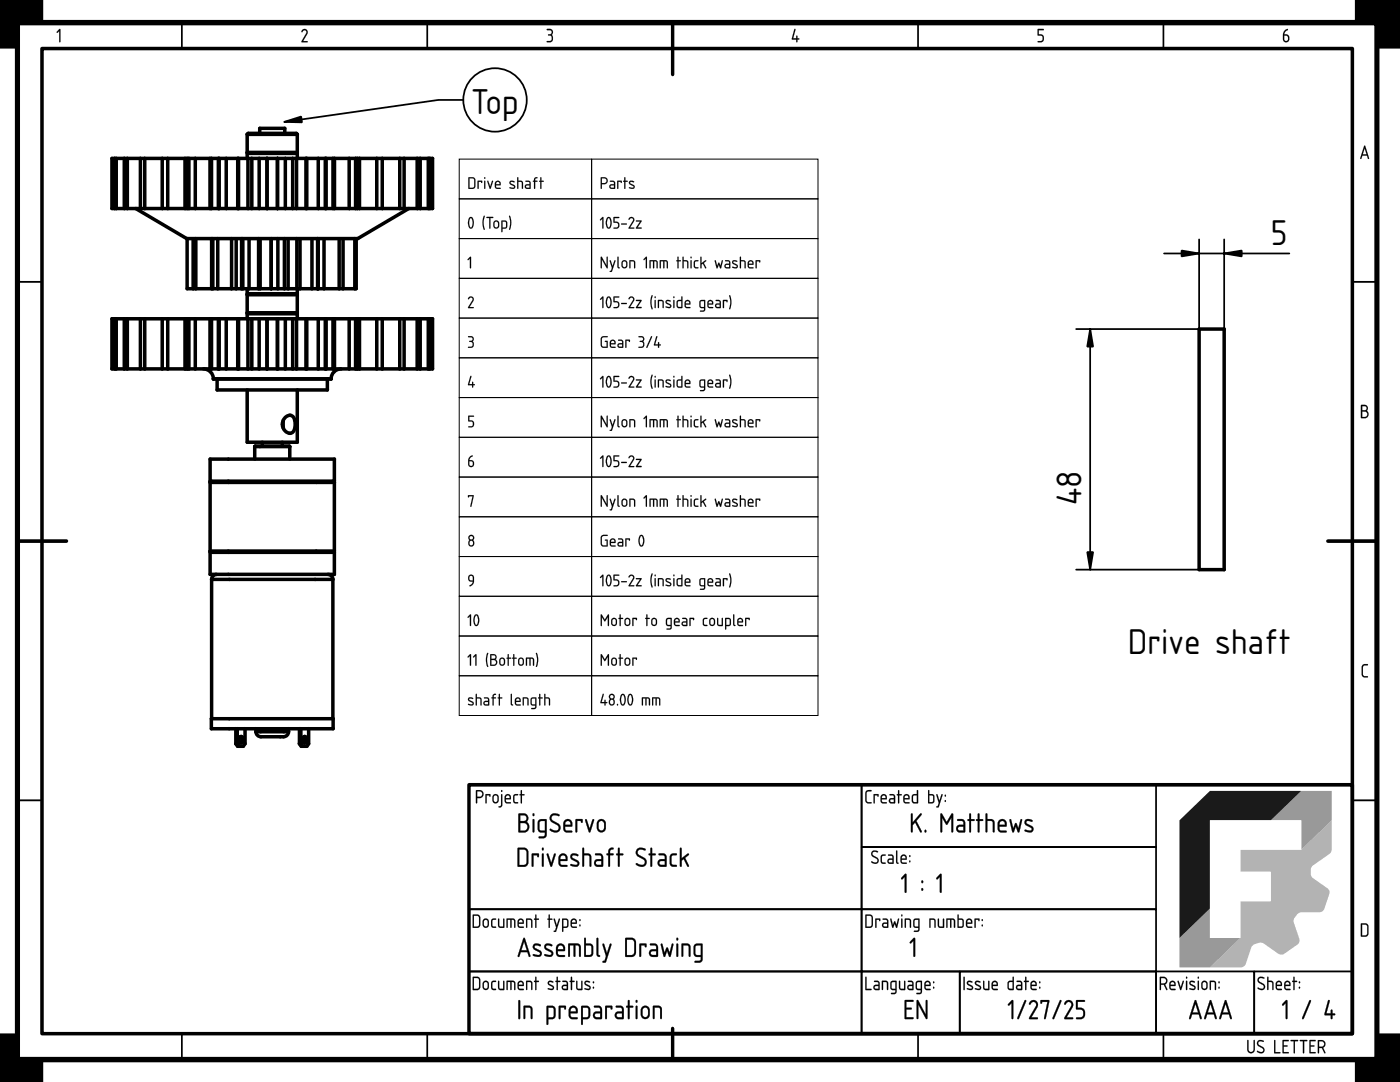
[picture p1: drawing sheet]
<svg xmlns="http://www.w3.org/2000/svg" width="279mm" height="216mm" viewBox="0 0 279 216" stroke-linecap="round" stroke-linejoin="round" font-family="sans-serif">
<defs><g id="words">
<g font-size="6.7">
<text x="94" y="22.7">Top</text>
<text x="253.6" y="48.8">5</text>
<text x="215.8" y="100.7" transform="rotate(-90 215.8 100.7)">48</text>
<text x="225.1" y="130.4">Drive shaft</text>
</g>
</g></defs>
<path d="M8.4 9.7h261.5v196.6h-261.5zM134.2 4.5v10.4M3.5 108h9.8M265 108h9.8M93.6 156.6h176.3v49.7h-176.3zM134.2 205.2v6.2" fill="none" stroke="#000" stroke-width=".7"/>
<path d="M3.5 4.5h271.3v206.9h-271.3z" fill="none" stroke="#000" stroke-width="1.1"/>
<g fill="none" stroke="#000" stroke-width=".35">
<path d="M36.3 4.5v5.2M85.3 4.5v5.2M183.2 4.5v5.2M232.2 4.5v5.2M3.5 56.2h4.9M269.9 56.2h4.9M3.5 159.7h4.9M93.6 156.6h78.3v24.8h-78.3zM171.9 156.6h58.8v12.4h-58.8zM269.9 159.7h4.9M171.9 169h58.8v12.4h-58.8zM93.6 181.4h78.3v12.4h-78.3z"/>
<path d="M93.6 193.8h78.3v12.5h-78.3zM171.9 181.4h58.8v12.4h-58.8zM171.9 193.8h19.6v12.5h-19.6zM191.5 193.8h39.2v12.5h-39.2zM230.7 193.8h19.6v12.5h-19.6zM250.3 193.8h19.6v12.5h-19.6zM36.3 206.3v5.1M85.3 206.3v5.1M183.2 206.3v5.1M232.2 206.3v5.1"/>
</g>
<g fill="#000">
<path d="M-.1 -.1h8.7v4.6h-4.7v5.2h-4zM270.4 -.1h9v9.8h-4.3v-5.2h-4.7zM11.8 5.8l.3 .1v2.4l-.2 .1-.1-.1v-2.1l-.3 .3-.2-.1zM60.3 6a.64 .64 0 0 1 .9-.1 .64 .64 0 0 1 .1 .9l-.8 1.4h.8l.1 .2h-1.2l.9-1.7a.44 .44 0 0 0-.2-.7 .44 .44 0 0 0-.6 .4l-.2-.1zM109.1 5.8a.76 .76 0 0 1 1.1 .1 .76 .76 0 0 1-.1 1.1 .83 .83 0 0 1 .2 1.1 .83 .83 0 0 1-1.2 .2l.1-.1a.62 .62 0 0 0 .9-.2 .62 .62 0 0 0-.2-.9h-.5v-.2a.46 .46 0 0 0 .7-.2 .46 .46 0 0 0-.3-.7h-.7zM158.6 5.8l.2 .1-.5 1.7h.6l.1-.5 .1 .5 .4 .2-.4 .1-.1 .5-.1-.5h-.8l-.1-.1zM207.1 5.8h1.1l.1 .1-.1 .1h-.9v.8a.82 .82 0 0 1 1 .6 .82 .82 0 0 1-.6 1l-.6-.1 .6-.1a.56 .56 0 0 0 .4-.6 .56 .56 0 0 0-.5-.5h-.5zM272 132.7a.96 .96 0 0 1 1-.1l-.1 .2h-.7l-.2 .4v1.5l.2 .2 .8 .1-.1 .2-.7-.1-.4-.3v-1.7zM182.3 187.2l.2-.1 .1 .2v3.4l-.1 .2-.2-.2v-3l-.5 .5-.2-.1zM-.1 206.2h4v5.2h4.7v4.5h-8.7zM275.1 206.2h4.3v9.7h-9v-4.5h4.7z"/>
<path d="M11.8 5.8h.1l.2 .1v2.4l-.2 .2-.1-.2v-2.1l-.3 .4-.2-.2zM11.8 5.8l-.5 .6 .2 .1 .3-.3v2.1l.1 .1 .1-2.5z"/>
<path d="M60.3 6l.3-.2h.4l.3 .2 .1 .4-.9 1.8h.8l.1 .2-1.1 .1-.2-.2 1-1.6v-.5a.5 .5 0 0 0-.8 .2l-.2-.1zM60.4 5.9l-.2 .4h.2a.41 .41 0 0 1 .6-.2 .41 .41 0 0 1 .1 .6l-.9 1.7h1.2l-.1-.2h-.8l.8-1.4a.66 .66 0 0 0 0-.7 .66 .66 0 0 0-.7-.3z"/>
<path d="M109.1 5.8h.8l.3 .2 .2 .4-.3 .6a.85 .85 0 0 1 .2 1.2 .85 .85 0 0 1-1.2 .1l.9-.2a.61 .61 0 0 0 .1-.8 .61 .61 0 0 0-.7-.2v-.2a.49 .49 0 0 0 .6-.2 .49 .49 0 0 0 0-.5l-.9-.2zM109.2 5.8v.2l.8 .2 .1 .2-.1 .3-.6 .3 .6 .2a.64 .64 0 0 1 0 .8 .64 .64 0 0 1-.8 .2l-.1 .1a.82 .82 0 0 0 1.2-.2 .82 .82 0 0 0-.2-1.1 .72 .72 0 0 0 .1-1 .72 .72 0 0 0-.9-.2z"/>
<path d="M158.6 5.8l.2 .1-.5 1.7h.6v-.3l.1-.2 .1 .5h.3l.1 .2-.4 .1 .1 .4-.2 .2-.1-.6h-.8l-.1-.1zM158.6 5.8l-.6 2 .9 .1 .1 .5 .1-.5 .4-.1-.4-.1v-.5h-.2v.5h-.6l.4-1.8z"/>
<path d="M207.1 5.8h1.1l.2 .1-.2 .1h-.9v.8l.8 .1 .2 .5v.6l-.3 .4-.8 .1-.1-.2 .1-.1h.5a.54 .54 0 0 0 .4-.6 .54 .54 0 0 0-.5-.5h-.5zM207.1 5.8v1.3l.9 .1 .1 .6-.2 .4-.8 .1 .6 .1a.81 .81 0 0 0 .6-1 .81 .81 0 0 0-1-.5v-.9l1-.1-.1-.1z"/>
<path d="M256.5 6l.4-.2 .1 .2a.81 .81 0 0 0-.6 .8 .79 .79 0 0 1 .9 .8 .79 .79 0 0 1-.8 .8l-.4-.3-.1-.3a1.87 1.87 0 0 1 .5-1.8zM256.3 7.1v.7a.39 .39 0 0 0 .4 .4 .39 .39 0 0 0 .4-.4l-.2-.6z"/>
<path d="M256.5 6l.4-.2 .2 .1-.5 .4-.3 .5 .6 .1 .3 .2a1.08 1.08 0 0 1-.1 1.2 .59 .59 0 0 1-.9 0l-.2-.5a1.89 1.89 0 0 1 .5-1.8zM256.3 6.1v.1a2.03 2.03 0 0 0-.2 1.8 .68 .68 0 0 0 .9 .3 .68 .68 0 0 0 .3-1 .78 .78 0 0 0-1-.4l.1-.5 .6-.4v-.2h-.2zM256.3 7.1l.1 1h.5a.62 .62 0 0 0-.2-1zM256.3 7.1l.7 .1a.53 .53 0 0 1 .1 .7 .53 .53 0 0 1-.7 .2l-.1-.3z"/>
<path d="M272.3 29.1h.2l.7 2.4-.1 .2-.3-.7h-.9l-.2 .7-.3-.1zM272.3 29.1l-.8 2.5h.2l.2-.6h.9l.3 .7 .1-.2-.7-2.3zM272.3 29.6l-.3 1.2h.7zM272.3 29.5l.5 1.3h-.9z"/>
<path d="M272.3 29.1h.2l.7 2.4-.1 .2-.3-.7h-.9l-.2 .7-.2-.1zM272.3 29.6l-.3 1.2h.7z"/>
<path d="M271.6 80.8h.7a.68 .68 0 0 1 .6 .4 .68 .68 0 0 1-.1 .8 .81 .81 0 0 1 .3 .8 .81 .81 0 0 1-.7 .7l-.8-.1zM271.9 82.1v1.1h.5a.54 .54 0 0 0 .5-.5 .54 .54 0 0 0-.5-.6zM271.9 81v.9h.5a.4 .4 0 0 0 .4-.5 .4 .4 0 0 0-.4-.4z"/>
<path d="M271.6 80.8h.9l.3 .1 .2 .5-.2 .6a.83 .83 0 0 1 .3 .8 .83 .83 0 0 1-.7 .7l-.8-.1zM271.6 80.8v2.6h.8a.79 .79 0 0 0 .7-.6 .79 .79 0 0 0-.4-.8 .66 .66 0 0 0 .2-.8 .66 .66 0 0 0-.6-.4zM271.9 82.1v1.1l.8-.2 .2-.3-.1-.4zM271.8 82.1h.6a.56 .56 0 0 1 .5 .6 .56 .56 0 0 1-.5 .5h-.6zM271.9 81v.9l.5-.1a.39 .39 0 0 0 .3-.4 .39 .39 0 0 0-.3-.3zM271.8 81h.6a.42 .42 0 0 1 .4 .4 .42 .42 0 0 1-.4 .5h-.6z"/>
<path d="M271.9 132.7a.95 .95 0 0 1 1.1-.1l-.1 .2h-.7l-.2 .4v1.5l.2 .2h.8l-.1 .3h-.7l-.4-.4-.1-1.7zM272 132.7l-.2 .4v1.7l.4 .3h.8l-.1-.2h-.7l-.2-.4v-1.5l.2-.2 .8-.1v-.2h-.8z"/>
<path d="M95.2 157.9v1.1h.6a.54 .54 0 0 0 .5-.6 .54 .54 0 0 0-.6-.5zM95 157.7h.1a1.12 1.12 0 0 1 1.2 .2 .82 .82 0 0 1-.5 1.3h-.6v1l-.2 .1zM96.9 158.5l.8-.1 .2 .2-.1 .4-.2-.3h-.5v1.5l-.1 .1-.1-.1zM98.6 158.8l-.1 .1a.99 .99 0 0 0 .2 1.1l.2 .1a.81 .81 0 0 0 .1-1.4zM98.5 158.6a.62 .62 0 0 1 .7-.1 .62 .62 0 0 1 .3 .5v.7a.63 .63 0 0 1-.6 .6 .63 .63 0 0 1-.6-.6 1.02 1.02 0 0 1 .2-1.1zM100 158.5l.2 .1v2l-.1 .4-.5 .1-.1-.2 .3-.1 .2-.2zM100 157.8a.17 .17 0 0 1 .3 0 .17 .17 0 0 1-.3 0zM101 158.9v.4h.7a.41 .41 0 0 0-.1-.5 .41 .41 0 0 0-.4-.1zM100.9 158.6a.65 .65 0 0 1 .9 0 .65 .65 0 0 1 .1 .9h-.9l.1 .5 .7 .1 .2 .1-.2 .1h-.6a1.13 1.13 0 0 1-.3-1.7zM102.5 158.6l.8-.2 .1 .3a.52 .52 0 0 0-.6 0 .52 .52 0 0 0-.1 .6v.6l.7 .3a.64 .64 0 0 1-.8 0 .64 .64 0 0 1-.2-.8zM104 157.7l.2 .1v.7l.5 .1-.5 .1v1.5l-.2 .1-.1-.1v-1.5l-.2-.1 .2-.1z"/>
<path d="M95.2 157.9v1.1h.6a.53 .53 0 0 0 .4-.6 .53 .53 0 0 0-.5-.5zM95.2 157.9h.5a.56 .56 0 0 1 .6 .5 .56 .56 0 0 1-.5 .6h-.6zM95 157.7l.1-.1a1.14 1.14 0 0 1 1.2 .3 .83 .83 0 0 1-.5 1.4l-.6-.1v1l-.2 .1zM95 157.7v2.5l.1 .1 .1-1.1a1.02 1.02 0 0 0 1.2-.3 .8 .8 0 0 0-.6-1.2zM96.9 158.5l.8-.1 .2 .2-.1 .4-.2-.3h-.5v1.5l-.1 .1-.1-.1zM96.9 158.5l.1 1.8 .1-.1v-1.5h.6l.1 .3 .1-.4zM98.6 158.8v.1a.97 .97 0 0 0 .1 1.1h.4l.2-.8-.3-.5zM98.6 158.8l.3-.1 .3 .1 .1 .8a.41 .41 0 0 1-.4 .5 .41 .41 0 0 1-.4-.4zM98.5 158.6a.62 .62 0 0 1 .7-.1 .62 .62 0 0 1 .3 .5v.8l-.2 .3a.58 .58 0 0 1-.8 0l-.2-.4a1.04 1.04 0 0 1 .2-1.1zM98.5 158.6a1.33 1.33 0 0 0-.1 1.4 .6 .6 0 0 0 .7 .3 .6 .6 0 0 0 .4-.6v-.8l-.2-.3-.4-.1zM100 158.5l.3 .1v2l-.2 .4-.5 .1a.24 .24 0 0 1 0-.3 .24 .24 0 0 1 .3 0zM100 158.5v2.1l-.2 .3h-.3l.1 .2 .5-.1 .1-.4v-2zM100 157.8a.18 .18 0 0 1 .3 0 .18 .18 0 0 1-.3 0zM100 157.7v.3h.2v-.3zM101 158.9v.4h.7l-.2-.5zM101 158.8a.38 .38 0 0 1 .4-.1 .38 .38 0 0 1 .3 .3v.3h-.8zM100.9 158.6a.66 .66 0 0 1 .9 0 .66 .66 0 0 1 .1 .9h-.9l.1 .5h.7l.2 .2-.2 .1h-.6a1.11 1.11 0 0 1-.3-1.7zM100.9 158.6a1.81 1.81 0 0 0 0 1.5l.3 .2 .8-.1-.9-.2-.2-.3v-.2h1l-.1-.8-.5-.2zM102.5 158.6l.3-.2 .6 .1v.2h-.5a.82 .82 0 0 0 0 1.3l.5 .1v.2h-.7l-.3-.3v-1zM102.6 158.6a1.46 1.46 0 0 0 .1 1.7l.7-.1-.6-.2a.94 .94 0 0 1 .1-1.3h.5v-.2zM103.9 157.7l.3 .1v.7l.4-.1 .1 .2-.5 .1v1.5l-.2 .1-.1-.1v-1.5l-.2-.1 .2-.1zM104 157.7l-.1 .8-.2 .1 .2 .1 .1 1.6 .2-1.6 .5-.1-.5-.1v-.7z"/>
<path d="M172.9 157.8a.96 .96 0 0 1 1 0l-.1 .1h-.6l-.3 .4 .1 1.5 .2 .2 .7 .1-.1 .2h-.7l-.3-.3-.1-1.7zM174.4 158.5l.8-.1 .1 .2-.1 .4-.1-.3h-.5v1.5l-.1 .1-.2-.1zM176.1 158.9l-.1 .4h.8a.41 .41 0 0 0-.2-.5 .41 .41 0 0 0-.4-.1zM176 158.6a.65 .65 0 0 1 .8 0 .65 .65 0 0 1 .1 .9h-.9l.1 .5 .7 .1 .2 .1-.1 .1h-.7a1.13 1.13 0 0 1-.2-1.7zM177.7 159.6l-.1 .3 .2 .1 .6 .1v-.6zM177.5 158.5h.9l.2 .5v1.3h-.7a.54 .54 0 0 1-.5-.5 .54 .54 0 0 1 .5-.6h.5v-.3l-.9-.2zM179.2 157.7l.3 .1v.7l.5 .1-.5 .1v1.5l-.2 .1-.1-.1v-1.5l-.2-.1 .2-.1zM180.6 158.9l-.1 .4h.8a.41 .41 0 0 0-.1-.5 .41 .41 0 0 0-.5-.1zM180.5 158.6a.65 .65 0 0 1 .9 0 .65 .65 0 0 1 0 .9h-.9l.1 .5 .8 .1 .1 .1-.1 .1h-.6a1.13 1.13 0 0 1-.3-1.7zM182.3 158.7l-.1 .3v.9l.8 .2v-1.4zM183 157.7l.2 .1v2.4l-.1 .1h-.6a.52 .52 0 0 1-.5-.5v-1l.3-.3 .7-.1zM185.5 158.7v1.4l.6-.1 .1-.2v-.9l-.1-.2zM185.2 157.7l.3 .1v.6l.6 .1 .3 .3 .1 1-.3 .5h-.8l-.2-.1zM186.9 158.5l.2 .1 .4 1.2 .4-1.2 .1-.1 .1 .1-.9 2.5-.3-.1 .2-.1 .2-.7zM188.6 159.7h.2l-.1 .3zM188.6 158.6h.2l-.1 .4z"/>
<path d="M172.9 157.8a.95 .95 0 0 1 1.1 0l-.2 .1-.6 .1-.2 .3v1.5l.2 .2 .7 .1-.1 .2h-.7l-.4-.3v-1.7zM172.9 157.8l-.2 .5v1.6l.4 .4h.8l-.1-.2-.7-.1-.2-.3v-1.6l.3-.2h.7v-.2h-.7zM174.4 158.5l.8-.1 .2 .2-.2 .4-.1-.3h-.5v1.5l-.1 .1-.2-.1zM174.4 158.5l.1 1.8 .1-.1v-1.5h.5l.1 .3 .1-.4zM176.1 158.9l-.1 .4h.8l-.3-.5zM176.1 158.8a.38 .38 0 0 1 .4-.1 .38 .38 0 0 1 .2 .3l.1 .3h-.8zM175.9 158.6a.66 .66 0 0 1 .9 0 .66 .66 0 0 1 .1 .9h-.9l.1 .5h.7l.2 .2-.1 .1h-.7a1.11 1.11 0 0 1-.3-1.7zM176 158.6a1.81 1.81 0 0 0-.1 1.5l.3 .2 .8-.1-.9-.2-.1-.3v-.2h1l-.2-.8-.4-.2zM177.7 159.6v.3l.1 .1 .6 .1v-.6zM177.7 159.6l.7-.1v.6l-.7-.1zM177.5 158.5h.9l.3 .5-.1 1.3h-.7a.56 .56 0 0 1-.5-.5 .56 .56 0 0 1 .5-.6h.5v-.3l-.9-.2zM177.6 158.5v.2h.6l.2 .1v.5h-.5a.52 .52 0 0 0-.5 .5 .52 .52 0 0 0 .5 .5h.7v-1.3l-.3-.5zM179.2 157.7l.3 .1v.7l.3-.1 .2 .2-.5 .1v1.5l-.2 .1-.1-.1v-1.5l-.3-.1 .3-.1zM179.3 157.7l-.1 .8-.2 .1 .2 .1 .1 1.6 .1-1.6 .6-.1-.6-.1v-.7zM180.6 158.9l-.1 .4h.8l-.2-.5zM180.6 158.8a.38 .38 0 0 1 .4-.1 .38 .38 0 0 1 .3 .3v.3h-.8zM180.5 158.6a.65 .65 0 0 1 .9 0 .65 .65 0 0 1 0 .9h-.9l.1 .5h.8l.2 .2-.2 .1h-.6a1.11 1.11 0 0 1-.3-1.7zM180.5 158.6a1.81 1.81 0 0 0-.1 1.5l.4 .2 .7-.1-.9-.2-.1-.3v-.2h1l-.1-.8-.5-.2zM182.3 158.8v1.1l.7 .2v-1.4zM182.3 158.7h.7v1.4a.63 .63 0 0 1-.8-.4zM183 157.7l.2 .1v2.4l-.1 .1h-.8l-.3-.4v-1.1l.3-.4h.7zM183 157.7v.8h-.7l-.3 .3a1.63 1.63 0 0 0 .1 1.4l.4 .1h.7v-2.5zM185.5 158.7v1.4l.6-.1 .1-1.1-.1-.2zM185.4 158.7h.7a1.51 1.51 0 0 1 0 1.3l-.7 .1zM185.2 157.7l.3 .1v.6l.7 .1 .3 .3a1.73 1.73 0 0 1-.2 1.4l-.3 .1h-.8zM185.3 157.7l-.1 2.5 1 .1 .3-.5-.1-1-.2-.3h-.8v-.7zM186.9 158.5l.2 .1 .4 1.2 .4-1.2 .1-.2 .1 .2-.7 2.4-.2 .1-.4-.1 .3-.1 .2-.7zM186.9 158.5l.5 1.7-.2 .7-.3 .1 .3 .1 .9-2.5h-.2l-.4 1.3-.4-1.3zM188.6 159.7h.2l-.1 .3zM188.6 159.7l.1 .3v-.3zM188.6 158.6h.2v.3h-.2zM188.6 158.6l.1 .3v-.3z"/>
<path d="M103.6 169.5v3.1h1.1l.4-.4v-2.2l-.4-.5zM103.3 169.2h1.5l.4 .2 .2 .4v2.5l-.2 .4-.4 .2h-1.5zM106.2 170.3h1.2l.2 .2-.1 .5h-.1h-.1l-.1-.3h-.7v2.1l-.2 .2-.2-.2zM108.2 170.3h.3v.2v2.2l-.2 .3-.1-.3zM108.1 169.4a.25 .25 0 0 1 .5 0 .25 .25 0 0 1-.5 0zM109.2 170.3l.3 .2 .5 1.7 .6-1.8 .1-.1 .2 .2-.7 2.3-.2 .2-.2-.2zM111.9 170.9l-.1 .5h1.1a.57 .57 0 0 0-.2-.7 .57 .57 0 0 0-.8 .2zM111.8 170.5a.92 .92 0 0 1 1.2 .1 .92 .92 0 0 1 .1 1.2h-1.3l.2 .7 1.1 .1 .2 .2-.2 .2h-.9a.92 .92 0 0 1-.7-1.3 1.22 1.22 0 0 1 .3-1.2zM114 170.5a1.12 1.12 0 0 1 1.4 .1l-.1 .2-.6-.1a.34 .34 0 0 0-.4 0 .34 .34 0 0 0-.1 .4l1 .6a.72 .72 0 0 1 .3 1 .72 .72 0 0 1-1 .2l-.6-.2 .1-.3a1.35 1.35 0 0 0 1.2 0l.1-.1a1.97 1.97 0 0 0-1.3-.9l-.2-.5zM116.3 169.2h.2l.1 1.1h.9l.4 .4 .1 2.2h-.3v-.2l-.1-1.9-.4-.1h-.6v2l-.1 .2h-.2zM119 171.9l-.1 .5 .2 .2h.9v-.8zM118.8 170.3h1.1l.4 .6 .1 1.9-.2 .2h-.9a.77 .77 0 0 1-.7-.8 .77 .77 0 0 1 .7-.8h.7v-.5l-.2-.2-1-.1zM121.6 169.4l.3-.2h.5v.3l-.6 .2-.1 .6h.6l.2 .2-.2 .1h-.6v2.2l-.1 .2-.2-.3v-2.1h-.3l-.1-.1 .1-.2h.3v-.6zM123.4 169.2h.2l.1 .2v.9h.5l.2 .2-.2 .2h-.5v2.1l-.2 .2-.2-.2v-2.1l-.3-.2v-.2h.3zM127.2 169.4a1.33 1.33 0 0 1 1.7 .1l-.2 .2a.89 .89 0 0 0-1.5 .4l.4 .5a1.89 1.89 0 0 1 1.4 1.1 1.06 1.06 0 0 1-.5 1.2 1.06 1.06 0 0 1-1.2-.1l-.4-.3 .2-.3a1.12 1.12 0 0 0 1.6 0 .61 .61 0 0 0-.4-.7l-1.3-.9-.1-.5zM129.8 169.2h.3v.2v.9h.6l.2 .2-.2 .2h-.6v2.1l-.1 .2-.2-.2v-2.1l-.4-.2 .1-.2h.3zM131.7 171.9l-.1 .5 .2 .2h.9v-.8zM131.5 170.3h1l.5 .6v1.9l-.2 .2h-.9a.77 .77 0 0 1-.7-.8 .77 .77 0 0 1 .7-.8h.8v-.5l-.2-.2-1-.1zM133.9 170.5a1.04 1.04 0 0 1 1.2 0l-.1 .1a.83 .83 0 0 0-1 .5l.1 1.3 .1 .1 .8 .1 .1 .2a.87 .87 0 0 1-1 .1 .87 .87 0 0 1-.4-1v-1.1zM135.7 169.2h.3v.2v1.9l1.2-.9 .3-.1-.1 .3-.7 .6 .8 1.5v.2h-.3l-.8-1.5-.4 .3v1.2h-.3z"/>
<path d="M103.6 169.5v3.1l1.2-.1 .3-.5-.1-2.1-.3-.3zM103.6 169.5h1.1l.4 .3v2.5a1.57 1.57 0 0 1-1.5 .3zM103.3 169.2h1.5l.4 .2 .2 .4v2.5l-.2 .4-.4 .3-1.5-.1zM103.3 169.2v3.7h1.5l.6-.6v-2.5l-.2-.4-.4-.2zM106.1 170.3h1.3l.2 .2-.1 .5-.1 .1-.2-.1v-.3h-.7v2.1l-.2 .2-.2-.2zM106.2 170.4a4.6 4.6 0 0 0 .1 2.5l.1-.1v-2.2h.8l.1 .4h.1l.1-.5-.1-.2zM108.2 170.3h.3v.2v2.2l-.2 .3-.2-.3zM108.2 170.4v2.3l.1 .2 .2-.2v-2.2l-.1-.1zM108.1 169.4a.26 .26 0 0 1 .5 0 .26 .26 0 0 1-.5 0zM108.2 169.2v.4h.2v-.4zM109.1 170.3h.2l.2 .2 .5 1.7 .5-1.8 .2-.1 .2 .2-.7 2.3-.2 .2-.2-.2-.7-2.2zM109.2 170.4l-.1 .2 .7 2.2 .2 .1 .9-2.4-.2-.2-.1 .1-.6 1.9-.6-1.8zM111.9 170.9l-.1 .5h1.1l-.2-.6-.3-.1zM111.9 170.9a.59 .59 0 0 1 .8-.2 .59 .59 0 0 1 .2 .8h-1.1zM111.8 170.5a.93 .93 0 0 1 1.2 0 .93 .93 0 0 1 .1 1.3h-1.3l.2 .7 1.1 .1 .2 .2-.2 .2h-.9a.95 .95 0 0 1-.8-1.3 1.25 1.25 0 0 1 .4-1.2zM111.8 170.5a2.41 2.41 0 0 0-.1 2.2l.5 .2h.9l.1-.1-.1-.2h-1.1l-.2-.5v-.3l1.4-.1v-.7l-.2-.4-.6-.3zM114 170.5a1.13 1.13 0 0 1 1.5 .1l-.2 .3-.6-.2a.33 .33 0 0 0-.5 .3l.2 .2 .8 .5a.69 .69 0 0 1 .4 .7 .69 .69 0 0 1-.6 .6l-1.2-.3v-.3h.2l.9 .2 .3-.2v-.3l-1-.5a.73 .73 0 0 1-.2-1.1zM114 170.5l-.1 .3a.66 .66 0 0 0 .3 .7l.9 .5 .2 .3a.76 .76 0 0 1-1.2 .1l-.2 .1 .1 .3 .7 .1 .6-.1a.69 .69 0 0 0-.1-1.1l-.9-.4a.33 .33 0 0 1 0-.6l1 .1 .1-.2-.1-.1-.5-.2zM116.2 169.2h.3l.1 1.1a1.29 1.29 0 0 1 1.2 .2l.2 .5v1.9h-.3l-.1-.2v-1.8l-.1-.2h-.9v2l-.1 .2h-.3zM116.3 169.2v3.7h.2v-.2v-2.1h.7l.4 .2 .1 1.9v.2h.3l-.1-2.2-.4-.4h-1v-.9v-.2zM119 171.9v.4l.2 .2 .8 .1v-.8zM119 171.9l1-.1v.8l-1-.1-.1-.3zM118.8 170.3h1.1l.5 .6v1.9l-.2 .2h-.9a.79 .79 0 0 1-.8-.8 .79 .79 0 0 1 .8-.8h.7v-.5l-.2-.2-1-.1zM118.8 170.3v.3l1 .1 .2 .2v.6h-.7a.74 .74 0 0 0-.7 .7 .74 .74 0 0 0 .7 .7h.9l.1-.1v-1.9l-.4-.6zM121.6 169.4l.3-.3 .5 .1v.3l-.5 .1-.2 .7h.6l.2 .2-.2 .2-.6-.1 .1 2.2-.2 .2-.2-.3v-2.1h-.3l-.1-.1 .1-.2h.3v-.6zM121.6 169.4l-.2 .9-.3 .2 .3 .1v2.1l.2 .2 .1-.1v-2.2h.6l.1-.1-.1-.2h-.6l.1-.6 .2-.2 .4-.1v-.2h-.5zM123.4 169.2h.2l.1 .2v.9h.5l.2 .2-.2 .2h-.5v2.1l-.2 .2-.2-.2v-2.1l-.3-.1-.1-.1 .1-.2h.3zM123.4 169.2v1.1l-.4 .2 .4 .1v2.2l.1 .1 .1-.1v-2.2h.6l.2-.1-.2-.2h-.6v-.9v-.2zM127.1 169.4a1.33 1.33 0 0 1 1.8 .1l-.2 .2a.87 .87 0 0 0-1.4 .4l.3 .5a1.91 1.91 0 0 1 1.4 1.1v.6l-.2 .4a1.39 1.39 0 0 1-1.9-.3l.2-.2a1.64 1.64 0 0 0 1.3 .3l.2-.3a.58 .58 0 0 0-.3-.7 1.84 1.84 0 0 1-1.4-1.1v-.5zM127.2 169.5a.97 .97 0 0 0 .2 1.5l.9 .5a.62 .62 0 0 1 .4 .8 .62 .62 0 0 1-.9 .3l-.7-.4-.2 .2 .1 .2a1.1 1.1 0 0 0 1.3 .3 1.1 1.1 0 0 0 .7-1.2l-.5-.6-.9-.4a.63 .63 0 0 1-.3-1l.5-.2 .9 .2 .1-.2-.1-.2-.9-.1zM129.8 169.2h.3l.1 .2-.1 .9h.6l.2 .2-.2 .2h-.6l.1 2.1-.2 .2-.2-.2v-2.1l-.3-.1-.1-.1 .1-.2h.3zM129.9 169.2l-.1 1.1-.3 .2 .3 .1v2.2l.2 .1 .1-.1v-2.2h.6l.2-.1-.2-.2h-.6v-.9v-.2zM131.7 171.9l-.1 .4 .2 .2 .9 .1v-.8zM131.7 171.9l1-.1v.8l-1-.1-.1-.3zM131.5 170.3h1l.5 .6 .1 1.9-.3 .2h-.9a.79 .79 0 0 1-.7-.8 .79 .79 0 0 1 .7-.8h.8l-.1-.5-.1-.2-1-.1zM131.5 170.3v.3l1 .1 .2 .2v.6h-.8a.74 .74 0 0 0-.6 .7 .74 .74 0 0 0 .6 .7h.9l.2-.1v-1.9l-.5-.6zM133.8 170.5a1.04 1.04 0 0 1 1.3 0l-.2 .2a.58 .58 0 0 0-.7 0 .58 .58 0 0 0-.2 .6l.1 1.1 .1 .1 .9 .1v.2a1 1 0 0 1-1.3 0 3 3 0 0 1 0-2.3zM133.9 170.5l-.2 .4a2.24 2.24 0 0 0 .3 1.9l.9 .1 .2-.1-.2-.2h-.7a2.14 2.14 0 0 1 0-1.9l.7-.1 .2-.1a1.05 1.05 0 0 0-1.2 0zM135.7 169.2h.3l.1 .2-.1 1.9 1.2-1h.3l-.1 .4-.7 .5 .8 1.5v.2h-.4l-.7-1.5-.4 .3v1.2h-.3zM135.8 169.2v3.7h.2v-.1v-1.1l.5-.3 .7 1.5h.2l-.7-1.7 .7-.6v-.2h-.2l-1.2 .9v-1.9v-.2z"/>
<path d="M103.5 162.4l.9-.1a.97 .97 0 0 1 1 .6 .97 .97 0 0 1-.3 1.1 1.16 1.16 0 0 1 .5 1.2 1.16 1.16 0 0 1-.9 .9h-1.2zM103.8 164.2v1.6h.8a.77 .77 0 0 0 .7-.8 .77 .77 0 0 0-.7-.8zM103.8 162.7v1.1h.7a.58 .58 0 0 0 .6-.6 .58 .58 0 0 0-.6-.5zM106.3 163.5h.3v.1v2.3l-.1 .2-.2-.2zM106.3 162.6a.25 .25 0 0 1 .5 0 .25 .25 0 0 1-.5 0zM107.8 163.9l-.1 .3v1.3l.2 .2h.9v-1.9zM107.5 163.7l.5-.3 1.1 .1v3.1a.77 .77 0 0 1-1 .7l-.6-.1v-.3h1l.3-.4-.1-.4a.94 .94 0 0 1-1.1-.1 .94 .94 0 0 1-.3-.9v-1.1zM110 162.6a1.33 1.33 0 0 1 1.7 .1l-.2 .1a.89 .89 0 0 0-1.4 .5l.3 .5a1.89 1.89 0 0 1 1.4 1.1 1.06 1.06 0 0 1-.5 1.1 1.06 1.06 0 0 1-1.2-.1l-.4-.2 .2-.3a1.12 1.12 0 0 0 1.6 0 .61 .61 0 0 0-.3-.8l-1.4-.8-.1-.5zM112.9 164l-.1 .6h1.1a.57 .57 0 0 0-.3-.7 .57 .57 0 0 0-.7 .1zM112.7 163.7a.92 .92 0 0 1 1.3 0 .92 .92 0 0 1 .1 1.2h-1.3l.1 .8h1.1l.2 .2-.2 .2h-.9a.92 .92 0 0 1-.7-1.2 1.22 1.22 0 0 1 .3-1.2zM114.9 163.5l1.2-.1 .2 .2-.1 .5-.1 .1-.1-.1-.1-.3h-.7v2.1l-.2 .2-.2-.2zM116.8 163.5l.3 .1 .6 1.7 .5-1.7 .2-.1 .2 .1-.8 2.3-.1 .2-.2-.1zM119.7 163.9l-.2 .3v1a.56 .56 0 0 0 .6 .5 .56 .56 0 0 0 .5-.6v-.8l-.2-.3a.52 .52 0 0 0-.7-.1zM119.5 163.6a.89 .89 0 0 1 .9-.1 .89 .89 0 0 1 .5 .8 1.62 1.62 0 0 1-.3 1.6 .9 .9 0 0 1-1 .1 .9 .9 0 0 1-.5-.8 1.46 1.46 0 0 1 .4-1.6z"/>
<path d="M103.5 162.3h1.2l.4 .2a1.01 1.01 0 0 1 0 1.5 1.19 1.19 0 0 1 .5 1.2 1.19 1.19 0 0 1-.9 .9h-1.2l-.1-3.6zM103.5 162.4v3.6l1.2 .1a1.14 1.14 0 0 0 .9-.9 1.14 1.14 0 0 0-.5-1.2 .94 .94 0 0 0 .3-1.1 .94 .94 0 0 0-1-.6zM103.8 164.2v1.6l.8-.1a.78 .78 0 0 0 .5-1.2l-.3-.2zM103.8 164.2h.8a.8 .8 0 0 1 .7 .8 .8 .8 0 0 1-.7 .8h-.8zM103.8 162.7v1.1h.7a.55 .55 0 0 0 .6-.6 .55 .55 0 0 0-.6-.5zM103.8 162.7h.7a.6 .6 0 0 1 .6 .5 .6 .6 0 0 1-.6 .7h-.7zM106.3 163.5h.3l.1 .1v2.3l-.2 .2-.2-.2zM106.4 163.5l-.1 2.4 .2 .2 .1-.2v-2.3v-.1zM106.3 162.6a.26 .26 0 0 1 .5 0 .26 .26 0 0 1-.5 0zM106.4 162.3v.5h.2v-.4zM107.8 163.9l-.1 1.6 .2 .2h.9v-1.9zM107.8 163.9l1-.1v2l-1.1-.1-.1-1.5zM107.5 163.6l.3-.2h1.1l.2 .3-.1 3.2-.4 .4-1.1-.1v-.3l1.2-.2 .1-.6a.98 .98 0 0 1-1.5-.8v-1.3zM107.5 163.7l-.2 .5 .1 1.5 .4 .4h1v.4l-.2 .4h-.9l-.2 .2a1.01 1.01 0 0 0 1.6-.5l-.1-3.1h-1zM109.9 162.6a1.33 1.33 0 0 1 1.8 .1l-.2 .2a.87 .87 0 0 0-1.4 .4l.3 .5a1.91 1.91 0 0 1 1.5 1.1v.5l-.3 .5a1.39 1.39 0 0 1-1.9-.4l.2-.2a1.64 1.64 0 0 0 1.3 .4l.3-.3a.58 .58 0 0 0-.4-.8 1.84 1.84 0 0 1-1.4-1.1v-.5zM110 162.6a.97 .97 0 0 0 .2 1.5l1 .5a.62 .62 0 0 1 .3 .8 .62 .62 0 0 1-.9 .3l-.7-.3-.2 .1 .1 .2a1.1 1.1 0 0 0 1.4 .4 1.1 1.1 0 0 0 .6-1.2l-.5-.6-.9-.5a.63 .63 0 0 1-.3-.9l.5-.3 .9 .2 .2-.1-.2-.2-.9-.2zM112.9 164l-.1 .6h1.1l-.3-.7-.3-.1zM112.9 164a.59 .59 0 0 1 .7-.1 .59 .59 0 0 1 .3 .7h-1.1zM112.7 163.7a.93 .93 0 0 1 1.3 0 .93 .93 0 0 1 .1 1.3l-1.3-.1 .1 .8h1.1l.2 .2-.2 .2h-.9a.95 .95 0 0 1-.7-1.2 1.25 1.25 0 0 1 .3-1.2zM112.7 163.7a2.41 2.41 0 0 0-.1 2.2l.5 .2h.9l.2-.2-.2-.1-1.1-.1-.2-.4v-.4h1.5v-.8l-.2-.4-.7-.2zM114.9 163.5l1.2-.1 .2 .2v.6h-.2h-.1l-.1-.4h-.7v2.1l-.2 .2-.2-.2zM114.9 163.5a4.6 4.6 0 0 0 .1 2.6l.2-.2v-2.1h.8v.3l.1 .1 .2-.6-.2-.1zM116.8 163.5l.2-.1 .1 .2 .6 1.7 .5-1.7 .2-.2 .2 .2-.7 2.4-.2 .1-.2-.1-.7-2.3zM116.8 163.5v.2l.7 2.3 .2 .1 .8-2.5-.1-.1-.2 .1-.5 1.8-.6-1.8zM119.7 163.9l-.2 .3v1a.56 .56 0 0 0 .8 .4l.2-.5v-1l-.5-.3zM119.6 163.9a.5 .5 0 0 1 .8 .1l.2 .5a1.15 1.15 0 0 1-.2 1.1l-.5 .1-.4-.3v-1.2zM119.4 163.6h.1a.89 .89 0 0 1 .9-.1 .89 .89 0 0 1 .5 .8 1.65 1.65 0 0 1-.3 1.6 .83 .83 0 0 1-1.2 0 1.96 1.96 0 0 1 0-2.3zM119.5 163.7a1.9 1.9 0 0 0-.2 1.9 .86 .86 0 0 0 1 .4 .86 .86 0 0 0 .6-.8v-1.1l-.3-.4-.6-.2z"/>
<path d="M174 169.9a.93 .93 0 0 1 1.3 .1l-.2 .1a.57 .57 0 0 0-.6-.1 .57 .57 0 0 0-.4 .5l.9 .6a.71 .71 0 0 1 .2 1.1 .85 .85 0 0 1-1.3-.3l.8 .2 .4-.2-.1-.5-.8-.4a.7 .7 0 0 1-.2-1.1zM174 169.9l-.1 .7 .3 .4 .7 .3a.44 .44 0 0 1 .2 .6 .44 .44 0 0 1-.6 .2l-.5-.2v.2a.74 .74 0 0 0 1 .2 .74 .74 0 0 0 .2-1l-1-.6-.1-.3 .2-.4 .8 .1 .1-.2-.7-.2zM175.9 170.6l.2-.1h.6v.2l-.4 .1a.82 .82 0 0 0 0 1.3h.4v.2h-.7l-.2-.2-.1-1.1zM175.9 170.7a1.46 1.46 0 0 0 .2 1.6l.6-.1-.6-.1a.94 .94 0 0 1 .2-1.4h.4v-.2zM177.4 171.7v.2l.1 .2h.6v-.5zM177.4 171.6l.7-.1v.6l-.7-.1zM177.2 170.5h.9l.3 .5-.1 1.3-.7 .1a.56 .56 0 0 1-.5-.6 .56 .56 0 0 1 .5-.5h.5v-.4l-.9-.2zM177.3 170.5v.2l.7 .1 .1 .1v.4h-.5a.52 .52 0 0 0-.5 .5 .52 .52 0 0 0 .5 .6l.7-.1v-1.3l-.2-.4zM178.8 169.7l.3 .1v2.1l.2 .3-.1 .2-.3-.1-.1-.3zM178.9 169.7l-.1 2.3 .1 .2 .3 .2 .1-.2-.2-.3v-2.1zM180 170.9v.4h.7l-.2-.5zM180 170.9a.38 .38 0 0 1 .4-.1 .38 .38 0 0 1 .3 .3v.2h-.8zM179.9 170.7a.65 .65 0 0 1 .9 0 .65 .65 0 0 1 .1 .9h-.9l.1 .5h.7l.2 .1-.2 .2h-.6a1.11 1.11 0 0 1-.3-1.7zM179.9 170.7a1.81 1.81 0 0 0 0 1.5l.3 .2 .8-.2-.9-.1-.2-.3v-.3h1l-.1-.8-.5-.2zM181.5 171.7h.2l-.1 .4zM181.5 171.8l.1 .3v-.3zM181.5 170.7h.2v.3h-.2zM181.5 170.7l.1 .3 .1-.3z"/>
<path d="M174 169.9a.93 .93 0 0 1 1.2 .1l-.1 .1a.58 .58 0 0 0-.6-.1 .58 .58 0 0 0-.4 .5l.9 .6a.73 .73 0 0 1 0 1.2 .73 .73 0 0 1-1.1-.4h.1a.6 .6 0 0 0 .7 .2 .6 .6 0 0 0 .4-.6l-.9-.5a.68 .68 0 0 1-.2-1.1zM175.9 170.7l.7-.2 .1 .2a.52 .52 0 0 0-.6 .1 .52 .52 0 0 0-.1 .6v.6l.8 .2a.64 .64 0 0 1-.8 .1 .64 .64 0 0 1-.2-.8zM177.4 171.6v.3l.1 .2h.6v-.5zM177.3 170.5h.8l.3 .5-.1 1.3-.7 .1a.54 .54 0 0 1-.5-.6 .54 .54 0 0 1 .5-.5h.5v-.4l-.8-.2zM178.9 169.7l.2 .1v2.1l.2 .3-.1 .2-.3-.2-.1-.2zM180 170.9v.4h.7a.41 .41 0 0 0-.1-.4 .41 .41 0 0 0-.4-.1zM179.9 170.7a.65 .65 0 0 1 .9 0 .65 .65 0 0 1 .1 .9h-.9l.1 .5h.7l.2 .1-.2 .2h-.6a1.13 1.13 0 0 1-.3-1.7zM181.5 171.7h.2l-.1 .4zM181.5 170.7h.2l-.1 .3z"/>
<path d="M180.5 174.4l.2-.1 .2 .3v3.3l-.2 .3-.2-.3 .1-2.9-.5 .5-.3-.2zM180.6 174.4l-.7 .9 .2 .1 .5-.5v3l.1 .2 .2-.2v-3.3l-.1-.2zM183.9 177.2l.3 .1v.4l-.3-.1zM183.9 177.3l.1 .4h.2v-.4zM183.9 175.7l.3 .1v.4l-.3-.1zM183.9 175.8v.3l.2 .1 .1-.1v-.3zM187.6 174.4l.1-.1 .2 .3v3.3l-.1 .3-.3-.3 .1-2.9-.5 .5-.3-.2zM187.6 174.4l-.7 .9 .3 .1 .4-.5v3l.2 .2 .1-.2v-3.3v-.2z"/>
<path d="M180.6 174.4h.1l.2 .2v3.3l-.2 .3-.1-.3v-2.9l-.5 .5-.3-.2zM183.9 177.3h.3v.4h-.2h-.1zM183.9 175.7h.3v.5h-.1h-.2zM187.6 174.4h.1l.2 .2v3.3l-.1 .3-.2-.3v-2.9l-.5 .5-.3-.2z"/>
<path d="M181.8 162.3h.3v.2v1.6l1.5-1.7 .2-.1 .1 .1-1 1.4 1 2a.18 .18 0 0 1 0 .3 .18 .18 0 0 1-.3-.1l-1-1.9-.5 .6v1.3h-.3zM184.6 165.6h.2v.5l-.2-.1zM187.7 162.4h.3l.9 1.6 1-1.6h.3v3.7h-.3v-.2v-2.7l-1 1.4-.9-1.4v2.7v.2h-.3zM191.3 165.1l-.1 .4 .2 .2h.9v-.8zM191 163.5h1.1l.5 .5v2l-.2 .1h-.9a.77 .77 0 0 1-.7-.8 .77 .77 0 0 1 .7-.7h.8l-.1-.6-.2-.2h-1zM193.5 162.3h.2l.1 .2v1h.5l.2 .1-.2 .2h-.5v2.1l-.2 .2-.2-.2v-2.1l-.3-.2v-.1h.3zM195.2 162.3h.2l.1 .2v1h.5l.2 .1-.2 .2h-.5v2.1l-.2 .2-.2-.2v-2.1l-.3-.2v-.1h.3zM196.7 162.3h.3v1.1l1 .1 .4 .3v2.2h-.2l-.1-.1v-1.9l-.4-.2h-.7v2.1v.1h-.3zM199.6 164l-.1 .6h1.1a.57 .57 0 0 0-.3-.7 .57 .57 0 0 0-.7 .1zM199.4 163.7a.92 .92 0 0 1 1.3 0 .92 .92 0 0 1 0 1.2h-1.2l.1 .8h1.1l.2 .2-.2 .2h-.9a.92 .92 0 0 1-.7-1.2 1.22 1.22 0 0 1 .3-1.2zM201.5 163.5l.3 .1 .4 1.7 .5-1.1 .5 1.1 .4-1.7 .3-.1-.5 2.6-.3-.2-.4-1-.3 1.1-.3 .1zM204.6 163.6a1.12 1.12 0 0 1 1.5 .2l-.2 .2-.6-.2a.34 .34 0 0 0-.4 .1 .34 .34 0 0 0 0 .4l1 .5a.72 .72 0 0 1 .2 1 .72 .72 0 0 1-1 .3l-.6-.3 .1-.3a1.35 1.35 0 0 0 1.3 .1v-.2a1.97 1.97 0 0 0-1.3-.8l-.1-.5z"/>
<path d="M181.8 162.3h.3l.1 .2-.1 1.6 1.5-1.7a.2 .2 0 0 1 .3-.1 .2 .2 0 0 1 0 .3l-1 1.2 1.1 2.2-.2 .1-.2-.1-1-1.9-.5 .6 .1 1.2-.2 .2-.2-.2zM181.9 162.4v3.6h.2v-.1v-1.3l.5-.5 1 1.9 .2 .1 .1-.3-1.1-2 1.1-1.2v-.2h-.3l-1.5 1.8v-1.7zM184.5 165.6h.3v.5h-.2zM184.6 165.7v.3h.2v-.3zM187.7 162.3l.3 .1 .9 1.6 1-1.6 .3-.1v3.8h-.3l-.1-.2v-2.7l-.9 1.4-.9-1.4 .1 2.7-.1 .2h-.3zM187.7 162.4v3.6h.3v-.1v-2.8l.9 1.5 1-1.5v2.8v.1h.3v-3.6h-.3l-1 1.7-.9-1.7zM191.3 165.1l-.1 .4 .2 .2h.9v-.8zM191.3 165.1l1-.2v.9l-1-.2-.2-.2zM191 163.5l1.1-.1 .5 .6v2l-.2 .1h-.9a.79 .79 0 0 1-.7-.8 .79 .79 0 0 1 .7-.7h.8l-.1-.6-.2-.1-1-.1zM191.1 163.5v.2l1 .1 .2 .2v.6h-.8a.74 .74 0 0 0-.7 .7 .74 .74 0 0 0 .7 .8h.9l.2-.1v-2l-.5-.5zM193.5 162.3h.3v.2v1l.5-.1 .2 .2-.2 .2h-.5v2.1l-.2 .2-.2-.2v-2.1h-.3v-.2v-.1h.3zM193.5 162.4v1.1l-.4 .1 .4 .2v2.1l.1 .2 .2-.2v-2.1h.5l.2-.2-.2-.1h-.5v-1l-.1-.1zM195.2 162.3h.3v.2v1l.5-.1 .2 .2-.2 .2h-.5v2.1l-.2 .2-.2-.2v-2.1h-.3v-.2v-.1h.3zM195.2 162.4v1.1l-.4 .1 .4 .2v2.1l.1 .2 .2-.2v-2.1h.5l.2-.2-.2-.1h-.5v-1l-.1-.1zM196.7 162.3h.3v1.1a1.29 1.29 0 0 1 1.3 .3l.2 .5v1.9h-.3l-.1-.2v-1.9l-.2-.1-.8-.1v2.1l-.1 .2h-.3zM196.8 162.4v3.6h.2v-.1v-2.1h.7l.4 .2 .1 1.9v.1h.2v-2.2l-.4-.3h-1v-1v-.1zM199.6 164l-.1 .6h1.1l-.3-.7-.3-.1zM199.6 164a.59 .59 0 0 1 .7-.1 .59 .59 0 0 1 .3 .7h-1.2zM199.4 163.7a.93 .93 0 0 1 1.3 0 .93 .93 0 0 1 0 1.3l-1.2-.1 .1 .8h1.1l.2 .2-.2 .2h-.9a.95 .95 0 0 1-.7-1.2 1.25 1.25 0 0 1 .3-1.2zM199.4 163.7a2.41 2.41 0 0 0-.1 2.2l.5 .2h.9l.2-.2-.2-.1-1.1-.1-.2-.4v-.4h1.5v-.8l-.2-.4-.7-.2zM201.5 163.5l.3 .1 .4 1.7 .3-1 .2-.1 .2 .2 .4 .9 .3-1.7 .1-.1h.3l-.6 2.6-.3-.1-.4-1.1-.3 1.1-.3 .1zM201.5 163.5l.6 2.6 .2-.2 .4-1.1 .4 1.1 .3 .2 .5-2.6-.2 .1-.5 1.8-.3-1-.2-.2-.5 1.2-.4-1.8zM204.6 163.6a1.13 1.13 0 0 1 1.5 .2l-.2 .2-.6-.2a.33 .33 0 0 0-.5 .3l.2 .3 .9 .4a.69 .69 0 0 1 .4 .8 .69 .69 0 0 1-.7 .5l-1.1-.2v-.3l.1-.1 1 .2 .3-.1-.1-.3-1-.6a.73 .73 0 0 1-.2-1.1zM204.6 163.6l-.1 .3a.66 .66 0 0 0 .4 .8l.8 .4 .2 .3a.76 .76 0 0 1-1.2 .2h-.2l.1 .3 .8 .2 .6-.1a.69 .69 0 0 0-.1-1.2l-.9-.4a.33 .33 0 0 1-.1-.6l1 .2 .2-.2-.1-.2-.6-.1z"/>
<path d="M94.6 182.7v2.2h.2a.58 .58 0 0 0 .8-.3v-1.6l-.2-.2zM94.4 182.5h1l.4 .4v1.8l-.4 .4h-1zM96.7 183.6l-.1 .2a.99 .99 0 0 0 .1 1l.3 .1a.81 .81 0 0 0 .1-1.3zM96.5 183.4a.62 .62 0 0 1 .7-.1 .62 .62 0 0 1 .4 .6v.6a.63 .63 0 0 1-.7 .6 .63 .63 0 0 1-.6-.6 1.02 1.02 0 0 1 .2-1.1zM98.1 183.4l.8-.1 .1 .2a.52 .52 0 0 0-.6 .1 .52 .52 0 0 0-.1 .6v.5l.7 .3a.64 .64 0 0 1-.8 0 .64 .64 0 0 1-.2-.7zM99.4 183.3l.2 .1 .1 1.3 .2 .2h.5v-1.5l.1-.1 .2 .1-.1 1.7h-.9a1.9 1.9 0 0 1-.3-1.8zM101.1 183.3h1.2a.61 .61 0 0 1 .6 .8l-.2 1-.1-.1v-1.3l-.5-.2v1.5l-.2 .1-.1-1.6h-.5v1.5l-.2 .1zM103.6 183.7l-.1 .4h.8a.41 .41 0 0 0-.1-.4 .41 .41 0 0 0-.4-.1zM103.5 183.4a.65 .65 0 0 1 .9 .1 .65 .65 0 0 1 0 .8h-.9l.2 .6h.7l.2 .1-.2 .2h-.6a1.13 1.13 0 0 1-.3-1.8zM105 183.3a.85 .85 0 0 1 1.2 .6v1.1l-.1 .1-.1-.1v-1.3l-.2-.2h-.6v1.5l-.2 .1zM106.8 182.5l.3 .1v.7l.5 .1-.5 .1v1.5l-.2 .2-.1-.2v-1.5l-.2-.1 .2-.1zM109.5 182.5l.2 .1v.7l.5 .1-.5 .1v1.5l-.1 .2-.1-.2v-1.5l-.3-.1 .3-.1zM110.5 183.3l.2 .1 .4 1.2 .4-1.2 .1-.1 .2 .1-1 2.6-.3-.2 .3-.1 .2-.7zM112.4 183.5v1.4h.7l.1-.3v-.9l-.2-.1zM112.2 183.3a.83 .83 0 0 1 1.2 .6v.3a.73 .73 0 0 1-.4 1h-.6v.7h-.2zM114.2 183.7l-.1 .4h.8a.41 .41 0 0 0-.1-.4 .41 .41 0 0 0-.4-.1zM114.1 183.4a.65 .65 0 0 1 .9 .1 .65 .65 0 0 1 0 .8h-.9l.1 .6h.8l.1 .1-.1 .2h-.6a1.13 1.13 0 0 1-.3-1.8zM115.6 184.5h.2l-.1 .4zM115.6 183.5h.2l-.1 .3z"/>
<path d="M94.6 182.7v2.2l.8-.1 .2-.3v-1.5l-.2-.2zM94.6 182.7l.8 .1 .2 .2v1.5a.8 .8 0 0 1-1 .4zM94.4 182.5h1l.4 .4v1.8l-.4 .4h-1.1zM94.4 182.5v2.6h1.1l.3-.6v-1.7l-.4-.3zM96.7 183.6l-.1 .2a.97 .97 0 0 0 .1 1h.5l.1-.8-.2-.4zM96.7 183.6l.3-.1 .2 .1 .2 .8a.41 .41 0 0 1-.4 .5 .41 .41 0 0 1-.5-.4zM96.5 183.4a.64 .64 0 0 1 .7-.1 .64 .64 0 0 1 .4 .6v.8l-.2 .3a.58 .58 0 0 1-.9 0l-.2-.5a1.04 1.04 0 0 1 .2-1.1zM96.6 183.4a1.33 1.33 0 0 0-.2 1.4 .6 .6 0 0 0 .7 .3 .6 .6 0 0 0 .5-.6l-.1-.8-.1-.2-.5-.2zM98.1 183.4l.3-.1h.6v.2h-.5a.82 .82 0 0 0 0 1.4h.5v.2h-.7l-.3-.3v-1zM98.2 183.4a1.46 1.46 0 0 0 .1 1.7l.7-.1-.6-.1a.94 .94 0 0 1 .1-1.4h.5v-.2zM99.4 183.3l.2 .1 .1 1.3 .1 .2h.6v-1.5l.2-.1v1.8l-.7 .1-.4-.2-.1-.4zM99.4 183.3a1.9 1.9 0 0 0 .3 1.8h.9v-1.7l-.1-.1-.1 .1v1.5h-.5l-.3-.2v-1.3zM101.1 183.3l1.2-.1 .4 .2a2.28 2.28 0 0 1 .1 1.7l-.2-.1-.1-1.4-.4-.1v1.5l-.1 .2-.2-.2v-1.5h-.5v1.5l-.2 .1zM101.1 183.3v1.8l.2-.1v-1.5h.6v1.5l.1 .1 .1-1.6 .4 .1 .1 1.4 .2 .1v-1.3l-.1-.4-.4-.1zM103.6 183.7l-.1 .4h.8l-.2-.5zM103.6 183.7a.38 .38 0 0 1 .4-.2 .38 .38 0 0 1 .3 .3v.3h-.8zM103.5 183.4a.66 .66 0 0 1 .9 .1 .66 .66 0 0 1 0 .9l-.9-.1 .2 .5 .7 .1 .2 .1-.2 .2h-.6a1.11 1.11 0 0 1-.3-1.8zM103.5 183.5a1.81 1.81 0 0 0-.1 1.5l.4 .1 .7-.1-.9-.1-.1-.3v-.3h1l-.1-.8-.5-.2zM105 183.3h.8l.3 .1 .2 .4-.1 1.3h-.2v-.1l-.1-1.4-.7-.1v1.5l-.2 .1zM105 183.3v1.8l.2-.1v-1.5l.7 .1 .1 1.4 .2 .1a1.79 1.79 0 0 0-.3-1.8zM106.8 182.5l.3 .1v.7h.3l.2 .1-.5 .1v1.5l-.2 .2-.1-.2v-1.5l-.3-.1 .3-.1zM106.9 182.5l-.1 .8-.2 .1 .2 .1 .1 1.6 .1-1.6 .5-.1-.5-.1v-.7zM109.5 182.5l.2 .1v.7h.4l.2 .1-.6 .1v1.5l-.1 .2-.1-.2v-1.5l-.3-.1 .3-.1zM109.5 182.5v.8l-.2 .1 .2 .1 .1 1.6 .1-1.6 .5-.1-.5-.1v-.7zM110.5 183.3l.3 .1 .3 1.2 .4-1.2 .1-.1 .2 .1-.8 2.4-.2 .2-.3-.2 .3-.1 .2-.7zM110.5 183.3l.5 1.7-.2 .7-.3 .1 .3 .1 .9-2.5h-.2l-.4 1.3-.4-1.3zM112.4 183.5v1.4h.6l.2-.3-.1-1zM112.4 183.5h.6l.2 .2v.9l-.1 .3h-.7zM112.2 183.3h1l.3 .5-.2 1.2-.3 .2h-.6v.6l-.1 .2-.1-.2zM112.2 183.3v2.6l.2-.1v-.7h.6a1.17 1.17 0 0 0 .3-1.6l-.3-.2zM114.2 183.7l-.1 .4h.8l-.2-.5zM114.2 183.7a.38 .38 0 0 1 .4-.2 .38 .38 0 0 1 .3 .3v.3h-.8zM114.1 183.4a.66 .66 0 0 1 .9 .1 .66 .66 0 0 1 0 .9l-.9-.1 .1 .5 .8 .1 .2 .1-.2 .2h-.6a1.11 1.11 0 0 1-.3-1.8zM114.1 183.5a1.81 1.81 0 0 0-.1 1.5l.4 .1 .7-.1-.9-.1-.1-.3v-.3h1l-.1-.8-.5-.2zM115.6 184.5h.2l-.1 .4zM115.7 184.5v.3l.1-.3zM115.6 183.4h.2v.4l-.2-.1zM115.7 183.5v.3l.1-.3z"/>
<path d="M94.6 195.2v2.1h.2a.58 .58 0 0 0 .8-.2v-1.7l-.2-.2zM94.4 194.9h1l.4 .5v1.7l-.4 .4h-1zM96.7 196l-.1 .2a.99 .99 0 0 0 .1 1l.3 .1a.81 .81 0 0 0 .1-1.3zM96.5 195.8a.62 .62 0 0 1 .7-.1 .62 .62 0 0 1 .4 .6v.6a.63 .63 0 0 1-.7 .7 .63 .63 0 0 1-.6-.7 1.02 1.02 0 0 1 .2-1.1zM98.1 195.9l.8-.2 .1 .2a.52 .52 0 0 0-.6 .1 .52 .52 0 0 0-.1 .6v.6l.7 .2a.64 .64 0 0 1-.8 .1 .64 .64 0 0 1-.2-.8zM99.4 195.7l.2 .2 .1 1.2 .2 .2h.5v-1.5l.1-.1 .2 .1-.1 1.7h-.9a1.9 1.9 0 0 1-.3-1.8zM101.1 195.7h1.2a.61 .61 0 0 1 .6 .8l-.2 1.1-.1-.2v-1.3l-.5-.2v1.5l-.2 .1-.1-1.6h-.5v1.5l-.2 .1zM103.6 196.1l-.1 .4h.8a.41 .41 0 0 0-.1-.4 .41 .41 0 0 0-.4-.1zM103.5 195.9a.65 .65 0 0 1 .9 0 .65 .65 0 0 1 0 .8h-.9l.2 .6h.7l.2 .1-.2 .2h-.6a1.13 1.13 0 0 1-.3-1.7zM105 195.7a.85 .85 0 0 1 1.2 .6v1.1l-.1 .2-.1-.2v-1.3l-.2-.2h-.6v1.5l-.2 .1zM106.8 194.9l.3 .1v.7l.5 .1-.5 .2v1.4l-.2 .2-.1-.2v-1.4l-.2-.2 .2-.1zM109.4 195.8a.59 .59 0 0 1 1 .2l-.6-.1-.2 .3 .7 .5a.53 .53 0 0 1 .1 .7 .53 .53 0 0 1-.7 .1l-.4-.1v-.2h.2a.44 .44 0 0 0 .5 .2 .44 .44 0 0 0 .3-.4l-.9-.5-.1-.4zM111.1 194.9l.2 .1v.7l.5 .1-.5 .2v1.4l-.1 .2-.1-.2v-1.4l-.3-.2 .3-.1zM112.4 196.8v.3l.1 .2h.6v-.5zM112.3 195.7h.8l.3 .5-.1 1.3-.7 .1a.54 .54 0 0 1-.5-.6 .54 .54 0 0 1 .5-.5h.5v-.4l-.8-.2zM114 194.9l.2 .1v.7l.5 .1-.5 .2v1.4l-.2 .2-.1-.2v-1.4l-.2-.2 .2-.1zM115 195.7l.2 .2v1.2l.3 .2h.5v-1.5l.1-.1 .1 .1v1.7h-.9a1.9 1.9 0 0 1-.3-1.8zM116.7 195.8a.59 .59 0 0 1 1 .2l-.6-.1-.2 .3 .7 .5a.53 .53 0 0 1 .2 .7 .53 .53 0 0 1-.8 .1l-.3-.1v-.2h.1a.44 .44 0 0 0 .5 .2 .44 .44 0 0 0 .3-.4l-.9-.5-.1-.4zM118.3 196.9h.2l-.1 .4zM118.3 195.9h.2l-.1 .3z"/>
<path d="M94.6 195.2v2.1h.8l.2-.4v-1.5l-.2-.2zM94.6 195.1l.8 .1 .2 .2v1.5a.8 .8 0 0 1-1 .4zM94.4 194.9h1l.4 .5v1.7l-.4 .5-1.1-.1zM94.4 194.9v2.6h1.1l.3-.6v-1.7l-.4-.3zM96.7 196l-.1 .2a.97 .97 0 0 0 .1 1h.5l.1-.8-.2-.4zM96.7 196l.3-.1 .2 .1 .2 .9a.41 .41 0 0 1-.4 .4 .41 .41 0 0 1-.5-.4zM96.5 195.8a.64 .64 0 0 1 .7-.1 .64 .64 0 0 1 .4 .6v.8l-.2 .3a.58 .58 0 0 1-.9 0l-.2-.5a1.04 1.04 0 0 1 .2-1.1zM96.6 195.8a1.33 1.33 0 0 0-.2 1.4 .6 .6 0 0 0 .7 .3 .6 .6 0 0 0 .5-.6l-.1-.8-.1-.2-.5-.2zM98.1 195.8l.3-.1h.6v.2l-.5 .1a.82 .82 0 0 0 0 1.3h.5v.2h-.7l-.3-.3v-1zM98.2 195.9a1.46 1.46 0 0 0 .1 1.6l.7-.1-.6-.1a.94 .94 0 0 1 .1-1.4h.5v-.2zM99.4 195.7l.2 .2 .1 1.2 .1 .2h.6v-1.5l.2-.1v1.8l-.7 .1-.4-.2-.1-.4zM99.4 195.7a1.9 1.9 0 0 0 .3 1.8h.9v-1.7l-.1-.1-.1 .1v1.5h-.5l-.3-.2v-1.2zM101.1 195.7h1.2l.4 .1a2.28 2.28 0 0 1 .1 1.7l-.2-.1-.1-1.4-.4-.1v1.5l-.1 .2-.2-.2v-1.5h-.5v1.5l-.2 .1zM101.1 195.7v1.8l.2-.1v-1.5h.6v1.5l.1 .1 .1-1.6 .4 .1 .1 1.4 .2 .1v-1.3l-.1-.4-.4-.1zM103.6 196.1l-.1 .4h.8l-.2-.5zM103.6 196.1a.38 .38 0 0 1 .4-.2 .38 .38 0 0 1 .3 .4v.2h-.8zM103.5 195.8a.66 .66 0 0 1 .9 .1 .66 .66 0 0 1 0 .9l-.9-.1 .2 .6h.7l.2 .1-.2 .2h-.6a1.11 1.11 0 0 1-.3-1.8zM103.5 195.9a1.81 1.81 0 0 0-.1 1.5l.4 .1 .7-.1-.9-.1-.1-.3v-.3h1l-.1-.8-.5-.2zM105 195.7h.8l.3 .1 .2 .4-.1 1.3h-.2v-.1l-.1-1.4-.7-.1v1.5l-.2 .1zM105 195.7v1.8l.2-.1v-1.5l.7 .1 .1 1.4 .2 .1a1.79 1.79 0 0 0-.3-1.8zM106.8 194.9l.3 .1v.7h.3l.2 .1-.5 .2v1.4l-.2 .2-.1-.2v-1.4l-.3-.2 .3-.1zM106.9 194.9l-.1 .8-.2 .1 .2 .1 .1 1.6 .1-1.6 .5-.1-.5-.1v-.7zM109.4 195.8a.59 .59 0 0 1 1 .3l-.6-.1-.2 .2 .7 .5a.48 .48 0 0 1 .3 .5 .48 .48 0 0 1-.5 .4l-.8-.2 .1-.2 .7 .1 .2-.2-.9-.6-.1-.4zM109.4 195.8l-.1 .3 .1 .4 .9 .6a.84 .84 0 0 1-1 .1l.1 .2 1 .1a.48 .48 0 0 0-.1-.8l-.6-.3a.32 .32 0 0 1 .1-.5 .32 .32 0 0 1 .4 .1l.2-.1-.2-.1zM111.1 194.9l.2 .1v.7h.4l.2 .1-.6 .2v1.4l-.1 .2-.1-.2v-1.4l-.3-.2 .3-.1zM111.1 194.9v.8l-.2 .1 .2 .1 .1 1.6 .1-1.6 .5-.1-.5-.1v-.7zM112.4 196.8v.3l.1 .2h.6v-.5zM112.4 196.8l.7-.1v.6l-.7-.1zM112.2 195.7h.9l.3 .5-.1 1.3-.7 .1a.56 .56 0 0 1-.5-.6 .56 .56 0 0 1 .5-.5h.5v-.4l-.9-.2zM112.3 195.7v.2l.7 .1 .1 .1v.4h-.5a.52 .52 0 0 0-.5 .5 .52 .52 0 0 0 .5 .5h.7v-1.3l-.2-.5zM113.9 194.9l.3 .1v.7h.4l.1 .1-.5 .2v1.4l-.2 .2-.1-.2v-1.4l-.2-.2 .2-.1zM114 194.9l-.1 .8-.2 .1 .2 .1 .1 1.6 .2-1.6 .5-.1-.5-.1v-.7zM115 195.7l.2 .2 .1 1.2 .1 .2h.6v-1.5l.2-.1v1.8l-.7 .1-.4-.2-.1-.4zM115 195.7a1.9 1.9 0 0 0 .3 1.8h.9v-1.7l-.1-.1-.1 .1v1.5h-.5l-.3-.2v-1.2zM116.7 195.8a.59 .59 0 0 1 1 .3l-.6-.1-.2 .2 .7 .5a.48 .48 0 0 1 .3 .5 .48 .48 0 0 1-.5 .4l-.8-.2 .1-.2 .7 .1 .2-.2-.9-.6-.1-.4zM116.7 195.8l-.1 .3 .2 .4 .9 .6a.84 .84 0 0 1-1 .1v.2l.7 .1h.3l.2-.3-.1-.4-.8-.4a.32 .32 0 0 1 .1-.5 .32 .32 0 0 1 .4 .1l.2-.1-.2-.1zM118.3 196.9h.2l-.1 .4zM118.3 196.9l.1 .4 .1-.4zM118.3 195.9h.2v.3h-.2zM118.4 195.9v.3l.1-.3z"/>
<path d="M104.5 187.1l.3 .2 1.1 3.4-.2 .3-.2-.2-.2-.8h-1.4l-.3 .9h-.2l-.1-.1zM104.5 187.2l-1.2 3.6 .2 .1 .2-.1 .2-.8h1.4l.2 .8 .2 .1 .1-.2-1.1-3.4zM104.6 187.9l-.6 1.7h1.1zM104.6 187.8l.6 1.8h-1.2zM106.5 188.4a1.13 1.13 0 0 1 1.5 .2l-.2 .2-.6-.1a.33 .33 0 0 0-.5 .2l.2 .3 .8 .4a.69 .69 0 0 1 .4 .8 .69 .69 0 0 1-.6 .6l-1.1-.3v-.3h.1l.9 .1 .3-.1v-.3l-1-.5a.73 .73 0 0 1-.2-1.2zM106.5 188.5l-.1 .3a.66 .66 0 0 0 .3 .7l.9 .4 .2 .4a.76 .76 0 0 1-1.2 .1h-.2l.1 .3 .8 .2 .6-.1a.69 .69 0 0 0-.2-1.1l-.9-.5a.33 .33 0 0 1 0-.6l1 .2 .1-.2-.1-.1-.5-.2zM108.8 188.4a1.13 1.13 0 0 1 1.5 .2l-.2 .2-.6-.1a.33 .33 0 0 0-.5 .2l.2 .3 .8 .4a.69 .69 0 0 1 .4 .8 .69 .69 0 0 1-.6 .6l-1.2-.3v-.3h.2l.9 .1 .3-.1v-.3l-1-.5a.73 .73 0 0 1-.2-1.2zM108.8 188.5l-.1 .3a.66 .66 0 0 0 .3 .7l.9 .4 .2 .4a.76 .76 0 0 1-1.2 .1h-.2l.1 .3 .7 .2 .6-.1a.69 .69 0 0 0-.1-1.1l-.9-.5a.33 .33 0 0 1 0-.6l1 .2 .1-.2-.1-.1-.5-.2zM111.4 188.9l-.1 .5h1.1l-.2-.6-.3-.1zM111.4 188.8a.59 .59 0 0 1 .8-.1 .59 .59 0 0 1 .2 .7h-1.1zM111.3 188.5a.93 .93 0 0 1 1.3 0 .93 .93 0 0 1 0 1.3h-1.3l.2 .7h1.1l.2 .3-.2 .2h-.9a.95 .95 0 0 1-.8-1.3 1.25 1.25 0 0 1 .4-1.2zM111.3 188.5a2.41 2.41 0 0 0-.1 2.2l.5 .2h.9l.1-.1-.1-.2-1.1-.1-.2-.4v-.3l1.4-.1v-.8l-.2-.3-.6-.3zM113.4 188.3l1.8-.1 .5 .2 .2 .6v1.9h-.3l-.1-.2-.1-1.9-.6-.2 .1 2.1-.2 .3-.3-.3 .1-2.1h-.8l.1 2.1-.1 .2h-.3zM113.5 188.3v2.6l.2-.2v-2.1h.8v2.3h.3v-.2v-2.1h.5l.3 .3v1.8l.1 .2 .2-.2v-1.3a.84 .84 0 0 0-.7-1.1zM116.9 188.6v2l.9-.1a2.11 2.11 0 0 0 0-1.8zM116.9 188.6l1 .1a2.41 2.41 0 0 1 0 1.8l-1 .1zM116.6 187.1h.3l.1 .2-.1 1h1l.4 .4 .1 1.5-.2 .6a1.52 1.52 0 0 1-1.4 .2l-.2-.2zM116.6 187.2v3.6l.2 .1a1.47 1.47 0 0 0 1.4-.2l.2-.5-.1-1.4-.4-.5h-1v-1zM119.1 187.2h.3v.1v3l.4 .5a.46 .46 0 0 1-.6 0 .46 .46 0 0 1-.2-.5zM119.1 187.2v.1a9.2 9.2 0 0 0 .1 3.4l.4 .2 .1-.1-.3-.3v-3.2l-.1-.1zM120.3 188.3h.1l.2 .1 .5 1.8 .6-1.8 .2-.1 .2 .2-1.1 3.4-.3 .2h-.4l-.1-.2 .1-.1 .3-.1 .3-.9-.7-2.2zM120.3 188.3l.7 2.5-.3 1-.4 .1 .4 .2 .2-.2 1.1-3.4-.1-.2-.2 .1-.6 1.9-.5-1.8zM125.1 187.5v3.1l1.2-.1 .3-.5-.1-2.1-.3-.4zM125.1 187.5h1.1l.3 .3v2.5a1.57 1.57 0 0 1-1.4 .3zM124.8 187.2l1.5-.1 .4 .3 .2 .4v2.5l-.2 .4-.4 .2h-1.5zM124.8 187.2v3.7h1.5l.6-.6v-2.5l-.3-.4-.3-.2zM127.6 188.3l1.2-.1 .3 .2-.1 .6h-.1h-.2v-.4h-.8l.1 2.1-.2 .3-.2-.3zM127.7 188.3a4.6 4.6 0 0 0 .1 2.6l.1-.2v-2.1h.8l.1 .4h.1l.1-.6-.2-.1zM130 189.9l-.1 .4 .2 .2 .9 .1v-.8zM129.9 189.9l1.1-.1v.8l-1-.1-.2-.3zM129.7 188.3h1.1l.5 .5v2l-.2 .2h-.9a.79 .79 0 0 1-.7-.8 .79 .79 0 0 1 .7-.8h.8l-.1-.5-.2-.2-1-.1zM129.8 188.3v.3h1l.2 .2v.6h-.8a.74 .74 0 0 0-.7 .8 .74 .74 0 0 0 .7 .7h.9l.2-.1v-2l-.5-.5zM131.9 188.3l.3 .1 .4 1.7 .3-.9 .2-.2 .2 .2 .4 .9 .3-1.7 .1-.1h.3l-.6 2.6-.3-.1-.4-1.1-.3 1.1-.3 .1zM131.9 188.3l.6 2.6 .2-.1 .4-1.1 .4 1.1 .3 .1 .5-2.6-.2 .2-.5 1.7-.3-1-.2-.1-.5 1.1-.4-1.8zM135 188.3h.3l.1 .2v2.2l-.2 .3-.2-.3zM135 188.3v2.4l.2 .2 .1-.2v-2.2v-.2zM134.9 187.4a.3 .3 0 0 1 .6 0 .3 .3 0 0 1-.6 0zM135.1 187.2l-.1 .4h.3v-.4zM136 188.3l1.1-.1 .5 .3a3.8 3.8 0 0 1 .2 2.4h-.3l-.1-.2-.1-1.9-1-.2 .1 2.1-.1 .2h-.3zM136.1 188.3v2.6h.2v-.2v-2.1h.8l.4 .2v1.9l.1 .2 .2-.2v-1.3a.9 .9 0 0 0-.2-.9 .9 .9 0 0 0-1-.2zM138.9 188.8l-.1 1.5 .2 .2 .9 .1v-2zM138.9 188.7l1-.1v2l-1-.1-.2-1.4zM138.6 188.5l.3-.2 1.1-.1 .2 .3-.1 3.3-.4 .3h-1.1v-.3l1.2-.2 .1-.7a.98 .98 0 0 1-1.5-.7v-1.4zM138.6 188.5l-.2 .5 .1 1.5 .4 .4h1v.5l-.2 .3-.9 .1-.2 .1a1.01 1.01 0 0 0 1.6-.5v-3.1h-1.1z"/>
<path d="M104.5 187.2l.3 .1 1 3.4-.1 .2-.4-.9h-1.4l-.3 .9h-.2l-.1-.1zM104.6 187.9l-.6 1.7h1.1zM106.5 188.5a1.12 1.12 0 0 1 1.4 .1l-.1 .2-.6-.2a.34 .34 0 0 0-.4 .1 .34 .34 0 0 0-.1 .4l1 .5a.72 .72 0 0 1 .3 1 .72 .72 0 0 1-1 .3l-.6-.2 .1-.3a1.35 1.35 0 0 0 1.3 0v-.1a1.97 1.97 0 0 0-1.3-.9l-.2-.5zM108.8 188.5a1.12 1.12 0 0 1 1.4 .1l-.1 .2-.6-.2a.34 .34 0 0 0-.4 .1 .34 .34 0 0 0-.1 .4l1 .5a.72 .72 0 0 1 .3 1 .72 .72 0 0 1-1 .3l-.6-.2 .1-.3a1.35 1.35 0 0 0 1.2 0l.1-.1a1.97 1.97 0 0 0-1.3-.9l-.2-.5zM111.4 188.9l-.1 .5h1.1a.57 .57 0 0 0-.2-.7 .57 .57 0 0 0-.8 .2zM111.3 188.5a.92 .92 0 0 1 1.2 0 .92 .92 0 0 1 .1 1.3h-1.3l.2 .7 1.1 .1 .2 .2-.2 .1h-.9a.92 .92 0 0 1-.7-1.2 1.22 1.22 0 0 1 .3-1.2zM113.5 188.3h1.7a.86 .86 0 0 1 .7 1.1v1.3l-.2 .2-.1-.2-.1-1.8-.2-.2-.5-.1v2.1v.2h-.3v-2.3h-.8v2.1v.2h-.3zM116.9 188.6v2l1-.1a2.07 2.07 0 0 0-.1-1.8zM116.6 187.2h.3v.1v1h1l.4 .4 .1 1.5-.2 .5a1.49 1.49 0 0 1-1.4 .2l-.2-.1zM119.1 187.2h.3v.1v3l.4 .5a.44 .44 0 0 1-.6 0 .44 .44 0 0 1-.2-.5zM120.3 188.3l.3 .2 .5 1.7 .6-1.8 .2-.1 .1 .2-1 3.4-.3 .2h-.4l-.1-.2 .1-.1 .3-.1 .3-.9zM125.1 187.5v3.1h1l.5-.5v-2.2l-.4-.4zM124.8 187.2h1.5l.4 .2 .2 .4v2.5l-.2 .4-.4 .2h-1.5zM127.6 188.3h1.2l.2 .1v.6h-.1h-.2v-.4h-.8v2.1l-.1 .2-.2-.2zM130 189.9l-.1 .4 .2 .2 .9 .1v-.8zM129.7 188.3h1.1l.5 .5v2l-.2 .1h-.9a.77 .77 0 0 1-.7-.7 .77 .77 0 0 1 .7-.8h.8l-.1-.6-.2-.1-1-.1zM131.9 188.3l.3 .1 .4 1.7 .5-1.1 .5 1.1 .5-1.6 .2-.2-.5 2.6-.3-.1-.4-1.1-.3 1.1-.3 .1zM135 188.3h.3v.2v2.2l-.1 .2-.2-.2zM135 187.4a.25 .25 0 0 1 .5 0 .25 .25 0 0 1-.5 0zM136 188.3a1.37 1.37 0 0 1 1.8 .5v1.9l-.2 .2-.1-.2-.1-1.8-.3-.3h-.8v2.1l-.1 .2-.2-.2zM138.9 188.8l-.1 .3v1.2l.2 .3h.9v-2zM138.6 188.5l.5-.2h1.1v3.1a.77 .77 0 0 1-1 .7h-.6v-.3l1.1-.1 .2-.3-.1-.5a.94 .94 0 0 1-1 0 .94 .94 0 0 1-.4-1v-1.1z"/>
<path d="M172.7 194.9l.2 .1v2.3h.9l.1 .2h-1.2zM174.6 196.8v.3l.1 .2h.6v-.5zM174.5 195.7h.8l.3 .5-.1 1.3-.7 .1a.54 .54 0 0 1-.5-.6 .54 .54 0 0 1 .5-.5h.5v-.4l-.8-.2zM176 195.7a.85 .85 0 0 1 1.2 .6v1.1l-.1 .2-.1-.2v-1.3l-.2-.2h-.6v1.5l-.2 .1zM178 196l-.1 1.1 .2 .2h.6v-1.3zM177.8 195.9l1-.2a4.3 4.3 0 0 1 .1 2.4 .82 .82 0 0 1-1.1 .1l.7-.1 .2-.5a.72 .72 0 0 1-.8-.1 .72 .72 0 0 1-.2-.8zM179.4 195.7l.2 .2 .1 1.2 .2 .2h.5v-1.5l.1-.1 .2 .1-.1 1.7h-.9a1.9 1.9 0 0 1-.3-1.8zM181.4 196.8l-.1 .3 .2 .2h.6v-.5zM181.2 195.7h.8l.3 .5v1.3l-.8 .1a.54 .54 0 0 1-.4-.6 .54 .54 0 0 1 .4-.5h.6l-.1-.4-.8-.2zM183.1 196l-.1 1.1 .1 .2h.7v-1.3zM182.9 195.9l1-.2a4.3 4.3 0 0 1 .1 2.4 .82 .82 0 0 1-1.1 .1l.7-.1 .2-.5a.72 .72 0 0 1-.9-.1 .72 .72 0 0 1-.1-.8zM184.8 196.1l-.1 .4h.8a.41 .41 0 0 0-.1-.4 .41 .41 0 0 0-.4-.1zM184.7 195.9a.65 .65 0 0 1 .9 0 .65 .65 0 0 1 0 .8h-.9l.1 .6h.8l.1 .1-.1 .2h-.6a1.13 1.13 0 0 1-.3-1.7zM186.2 196.9h.2l-.1 .4zM186.2 195.9h.2l-.1 .3z"/>
<path d="M172.9 182.7v2.2h.3a.58 .58 0 0 0 .7-.3v-1.6l-.2-.2zM172.7 182.5h1.1l.4 .4v1.8l-.4 .4h-1.1zM174.7 183.3h.8l.2 .1-.1 .4-.2-.3h-.5v1.5l-.1 .1-.1-.1zM176.3 184.4v.3l.1 .2h.6v-.6zM176.2 183.3h.8l.3 .5-.1 1.3-.7 .1a.54 .54 0 0 1-.5-.6 .54 .54 0 0 1 .5-.5h.5v-.4l-.8-.2zM177.7 183.3l.2 .1 .3 1.2 .4-.8 .3 .8 .3-1.2 .2-.1-.4 1.8-.2-.1-.3-.7-.2 .7-.2 .1zM179.9 183.3l.2 .1v1.6l-.1 .1-.1-.1zM179.8 182.7a.2 .2 0 0 1 .4 0 .2 .2 0 0 1-.4 0zM180.6 183.3a.85 .85 0 0 1 1.2 .6v1.1l-.1 .1-.1-.1v-1.3l-.3-.2h-.5v1.5l-.2 .1zM182.6 183.6l-.1 1.1 .2 .2h.6v-1.4zM182.4 183.4l1-.1a4.3 4.3 0 0 1 .1 2.4 .82 .82 0 0 1-1.1 .1l.7-.1 .2-.5a.72 .72 0 0 1-.8-.2 .72 .72 0 0 1-.2-.8zM185.5 183.3a.85 .85 0 0 1 1.2 .6v1.1l-.1 .1-.1-.1v-1.3l-.3-.2h-.5v1.5l-.2 .1zM187.2 183.3l.2 .1v1.3l.3 .2h.5v-1.5l.1-.1 .1 .1v1.7h-1a1.9 1.9 0 0 1-.2-1.8zM188.9 183.3h1.2a.61 .61 0 0 1 .5 .8l-.1 1-.1-.1v-1.3l-.5-.2v1.5l-.3 .1v-1.6h-.5v1.5l-.2 .1zM191.3 183.5v1.4h.7l.1-.3v-.9l-.2-.1zM191.1 182.5l.2 .1v.7h.7l.3 .3v1.1l-.3 .4h-.8l-.1-.1zM193.1 183.7l-.1 .4h.8a.41 .41 0 0 0-.1-.4 .41 .41 0 0 0-.4-.1zM193 183.4a.65 .65 0 0 1 .9 .1 .65 .65 0 0 1 0 .8h-.9l.1 .6h.8l.1 .1-.1 .2h-.6a1.13 1.13 0 0 1-.3-1.8zM194.5 183.3h.8l.2 .1-.1 .4-.2-.3h-.5v1.5l-.1 .1-.1-.1zM195.9 184.5h.2l-.1 .4zM195.9 183.5h.2l-.1 .3z"/>
<path d="M172.9 182.7v2.2l.8-.1 .2-.3v-1.5l-.2-.2zM172.9 182.7l.8 .1 .3 .2v1.5a.8 .8 0 0 1-1.1 .4zM172.7 182.5h1.1l.4 .4v1.8l-.4 .4h-1.1zM172.7 182.5v2.6h1.1l.4-.6-.1-1.7-.3-.3zM174.7 183.3h.8l.2 .1-.1 .4-.2-.3h-.5v1.5l-.1 .2-.1-.2zM174.7 183.3l.1 1.8 .1-.1v-1.5h.6l.1 .3 .1-.4zM176.3 184.4v.3l.1 .1 .6 .1v-.6zM176.3 184.4l.8-.1v.6l-.8-.1zM176.2 183.3h.8l.3 .5v1.3l-.8 .1a.56 .56 0 0 1-.5-.6 .56 .56 0 0 1 .5-.5h.5v-.4l-.8-.2zM176.2 183.3v.2h.7l.1 .2 .1 .4h-.6a.52 .52 0 0 0-.5 .5 .52 .52 0 0 0 .5 .5h.7l.1-1.3-.3-.5zM177.7 183.3l.2 .1 .3 1.2 .4-.8 .3 .8 .3-1.2 .2-.1-.4 1.8-.2-.1-.3-.7-.2 .7-.2 .1zM177.7 183.3l.4 1.8 .2-.1 .2-.7 .3 .7 .2 .1 .4-1.8-.2 .1-.3 1.2-.3-.8-.4 .8-.3-1.2zM179.9 183.3l.2 .1v1.6l-.1 .2-.2-.2zM179.9 183.3v1.7l.1 .1 .1-1.7zM179.8 182.7a.2 .2 0 0 1 .4 0 .2 .2 0 0 1-.4 0zM179.9 182.5v.3h.2v-.3zM180.6 183.3h.7l.4 .1 .1 .4v1.3h-.2v-.1l-.1-1.4-.7-.1v1.5l-.2 .1zM180.6 183.3v1.8l.2-.1v-1.5l.7 .1 .1 1.4 .2 .1a1.79 1.79 0 0 0-.3-1.8zM182.6 183.6l-.1 1.1 .2 .2h.6v-1.4zM182.6 183.6l.7-.1v1.4l-.7-.1zM182.4 183.4l1-.1a4 4 0 0 1 .1 2.4l-.3 .2h-.8v-.2l.8-.1 .1-.4a.73 .73 0 0 1-.9-.1 .73 .73 0 0 1-.2-.9zM182.4 183.5l-.1 .3v1l.2 .3h.8v.3l-.2 .3-.7 .1a.73 .73 0 0 0 1.1-.3v-2.2h-.7zM185.5 183.3h.7l.4 .1 .1 .4v1.3h-.2v-.1l-.1-1.4-.7-.1v1.5l-.2 .1zM185.5 183.3v1.8l.2-.1v-1.5l.7 .1 .1 1.4 .2 .1a1.79 1.79 0 0 0-.3-1.8zM187.2 183.3l.2 .1v1.3l.2 .2h.6v-1.5l.2-.1v1.8l-.8 .1-.3-.2-.2-.4zM187.2 183.3a1.9 1.9 0 0 0 .3 1.8h.9v-1.7l-.1-.1-.1 .1v1.5h-.5l-.3-.2v-1.3zM188.9 183.3l1.2-.1 .4 .2a2.28 2.28 0 0 1 .1 1.7l-.2-.1-.1-1.4-.4-.1v1.5l-.2 .2-.1-.2v-1.5h-.5v1.5l-.2 .1zM188.9 183.3v1.8l.2-.1v-1.5h.5v1.5l.1 .1 .1-1.6 .5 .1 .1 1.4 .2 .1v-1.3l-.2-.4-.3-.1zM191.3 183.5v1.4l.7-.1 .1-1.1-.2-.1zM191.3 183.5h.6a1.51 1.51 0 0 1 .1 1.4h-.7zM191.1 182.5l.2 .1v.7h.7l.3 .3a1.73 1.73 0 0 1-.1 1.4l-.4 .2-.7-.1zM191.1 182.5v2.5l.9 .1 .3-.4v-1.1l-.2-.3h-.8v-.7zM193.1 183.7l-.1 .4h.8l-.2-.5zM193.1 183.7a.38 .38 0 0 1 .4-.2 .38 .38 0 0 1 .3 .3v.3h-.8zM193 183.4a.65 .65 0 0 1 .9 .1 .65 .65 0 0 1 0 .9l-.9-.1 .2 .5 .7 .1 .2 .1-.2 .2h-.6a1.11 1.11 0 0 1-.3-1.8zM193 183.5a1.81 1.81 0 0 0-.1 1.5l.4 .1 .7-.1-.9-.1-.1-.3v-.3h1l-.1-.8-.5-.2zM194.5 183.3h.8l.2 .1-.1 .4-.2-.3h-.5v1.5l-.1 .2-.1-.2zM194.5 183.3l.1 1.8 .1-.1v-1.5h.6l.1 .3 .1-.4zM195.9 184.5h.2l-.1 .4zM195.9 184.5l.1 .3 .1-.3zM195.9 183.4h.2v.4l-.2-.1zM195.9 183.5l.1 .3 .1-.3z"/>
<path d="M172.7 194.9l.3 .1-.1 2.3h.9l.1 .2h-1.2zM172.7 194.9v2.6h1.2l-.1-.2h-.9v-2.3zM174.6 196.8v.3l.1 .2h.6v-.5zM174.6 196.8l.7-.1v.6l-.7-.1zM174.4 195.7h.9l.3 .5-.1 1.3-.7 .1a.56 .56 0 0 1-.5-.6 .56 .56 0 0 1 .5-.5h.5v-.4l-.9-.2zM174.5 195.7v.2l.7 .1 .1 .1v.4h-.5a.52 .52 0 0 0-.5 .5 .52 .52 0 0 0 .5 .5h.7v-1.3l-.2-.5zM176 195.7h.8l.3 .1 .2 .4-.1 1.3h-.2v-.1l-.1-1.4-.7-.1v1.5l-.2 .1zM176 195.7v1.8l.2-.1v-1.5l.8 .1v1.4l.2 .1a1.79 1.79 0 0 0-.3-1.8zM178 196v1.1l.1 .2h.6v-1.3zM178 196l.7-.1v1.4l-.7-.1zM177.8 195.8l1-.1a4 4 0 0 1 .1 2.4l-.3 .3h-.8v-.3l.8-.1 .1-.4a.73 .73 0 0 1-.8-.1 .73 .73 0 0 1-.2-.8zM177.8 195.9l-.1 .3v1l.3 .3h.7v.4l-.1 .2-.8 .1a.73 .73 0 0 0 1.1-.3v-2.2h-.7zM179.4 195.7l.3 .2v1.2l.1 .2h.6v-1.5l.2-.1v1.8l-.7 .1-.4-.2-.1-.4zM179.4 195.7a1.9 1.9 0 0 0 .3 1.8h.9v-1.7l-.1-.1-.1 .1v1.5h-.5l-.3-.2v-1.2zM181.4 196.8l-.1 .3 .2 .2h.6v-.5zM181.4 196.8l.7-.1v.6l-.7-.1zM181.2 195.7h.8l.3 .5v1.3l-.8 .1a.56 .56 0 0 1-.5-.6 .56 .56 0 0 1 .5-.5h.6l-.1-.4-.8-.2zM181.2 195.7v.2l.7 .1 .2 .1v.4h-.6a.52 .52 0 0 0-.4 .5 .52 .52 0 0 0 .4 .5h.8v-1.3l-.3-.5zM183.1 196l-.1 1.1 .2 .2h.6v-1.3zM183.1 196l.7-.1v1.4l-.8-.1zM182.9 195.8l1-.1a4 4 0 0 1 .1 2.4l-.3 .3h-.8v-.3l.8-.1 .1-.4a.73 .73 0 0 1-.9-.1 .73 .73 0 0 1-.2-.8zM182.9 195.9l-.1 .3v1l.2 .3h.8v.4l-.2 .2-.7 .1a.73 .73 0 0 0 1.1-.3v-2.2h-.7zM184.8 196.1l-.1 .4h.8l-.2-.5zM184.8 196.1a.38 .38 0 0 1 .4-.2 .38 .38 0 0 1 .3 .4v.2h-.8zM184.7 195.8a.66 .66 0 0 1 .9 .1 .66 .66 0 0 1 0 .9l-.9-.1 .1 .6h.8l.2 .1-.2 .2h-.6a1.11 1.11 0 0 1-.3-1.8zM184.7 195.9a1.81 1.81 0 0 0-.1 1.5l.4 .1 .7-.1-.9-.1-.1-.3v-.3h1l-.1-.8-.5-.2zM186.2 196.9h.2l-.1 .4zM186.2 196.9l.1 .4 .1-.4zM186.2 195.9h.2v.3h-.2zM186.2 195.9l.1 .3 .1-.3z"/>
<path d="M182.3 187.2l.2-.1 .2 .2v3.4l-.2 .3-.2-.3v-2.9l-.5 .5-.3-.2zM182.3 187.2l-.7 .9 .3 .1 .4-.5v3l.2 .2 .1-.2v-3.4v-.1z"/>
<path d="M192.3 194.9l.2 .2v2.3l-.1 .2-.1-.2zM193.1 195.8a.59 .59 0 0 1 1 .2l-.7-.1-.2 .3 .7 .5a.53 .53 0 0 1 .2 .7 .53 .53 0 0 1-.8 .1l-.3-.1v-.2h.1a.44 .44 0 0 0 .5 .2 .44 .44 0 0 0 .3-.4l-.8-.5-.1-.4zM194.7 195.8a.59 .59 0 0 1 1 .2l-.7-.1-.2 .3 .7 .5a.53 .53 0 0 1 .2 .7 .53 .53 0 0 1-.8 .1l-.3-.1v-.2h.1a.44 .44 0 0 0 .5 .2 .44 .44 0 0 0 .3-.4l-.8-.5-.2-.4zM196.2 195.7l.2 .2 .1 1.2 .2 .2h.5v-1.5l.1-.1 .2 .1-.1 1.7h-.9a1.9 1.9 0 0 1-.3-1.8zM198.2 196.1l-.1 .4h.8a.41 .41 0 0 0-.1-.4 .41 .41 0 0 0-.4-.1zM198.1 195.9a.65 .65 0 0 1 .9 0 .65 .65 0 0 1 0 .8h-.9l.2 .6h.7l.2 .1-.2 .2h-.6a1.13 1.13 0 0 1-.3-1.7zM201.4 196l-.1 .3v.9l.8 .1v-1.4zM202.1 194.9l.2 .1v2.4l-.1 .2h-.6a.52 .52 0 0 1-.5-.6v-1l.3-.3h.7zM203.1 196.8l-.1 .3 .2 .2h.6v-.5zM202.9 195.7h.8l.3 .5v1.3l-.8 .1a.54 .54 0 0 1-.4-.6 .54 .54 0 0 1 .4-.5h.6l-.1-.4-.8-.2zM204.6 194.9l.2 .1v.7l.5 .1-.5 .2v1.4l-.1 .2-.1-.2v-1.4l-.3-.2 .3-.1zM206 196.1l-.1 .4h.8a.41 .41 0 0 0-.1-.4 .41 .41 0 0 0-.5-.1zM205.9 195.9a.65 .65 0 0 1 .8 0 .65 .65 0 0 1 .1 .8h-.9l.1 .6h.8l.1 .1-.1 .2h-.7a1.13 1.13 0 0 1-.2-1.7zM207.4 196.9h.2l-.1 .4zM207.4 195.9h.2l-.1 .3z"/>
<path d="M192.3 194.9h.2l.1 .2v2.3l-.2 .2-.1-.2zM192.3 194.9v2.5l.1 .1 .1-.1v-2.3zM193.1 195.8a.59 .59 0 0 1 1 .3l-.7-.1-.2 .2 .7 .5a.48 .48 0 0 1 .3 .5 .48 .48 0 0 1-.4 .4l-.8-.2 .1-.2 .6 .1 .3-.2-.9-.6-.2-.4zM193.1 195.8l-.1 .3 .1 .4 .9 .6a.84 .84 0 0 1-1 .1l.1 .2 .9 .1a.48 .48 0 0 0-.1-.8l-.6-.3a.32 .32 0 0 1 .1-.5 .32 .32 0 0 1 .5 .1l.2-.1-.3-.1zM194.7 195.8a.59 .59 0 0 1 1 .3l-.7-.1-.2 .2 .7 .5a.48 .48 0 0 1 .3 .5 .48 .48 0 0 1-.4 .4l-.8-.2 .1-.2 .6 .1 .2-.2-.8-.6-.2-.4zM194.7 195.8l-.1 .3 .1 .4 .9 .6a.84 .84 0 0 1-1 .1l.1 .2 .7 .1h.2l.2-.3-.1-.4-.8-.4a.32 .32 0 0 1 .1-.5 .32 .32 0 0 1 .5 .1l.2-.1-.3-.1zM196.2 195.7l.3 .2v1.2l.1 .2h.6v-1.5l.2-.1v1.8l-.7 .1-.4-.2-.1-.4zM196.2 195.7a1.9 1.9 0 0 0 .3 1.8h.9v-1.7l-.1-.1-.1 .1v1.5h-.5l-.3-.2v-1.2zM198.2 196.1l-.1 .4h.8l-.2-.5zM198.2 196.1a.38 .38 0 0 1 .4-.2 .38 .38 0 0 1 .3 .4v.2h-.8zM198.1 195.8v.1a.65 .65 0 0 1 .9 0 .65 .65 0 0 1 0 .9l-.9-.1 .2 .6h.7l.2 .1-.2 .2h-.6a1.11 1.11 0 0 1-.3-1.8zM198.1 195.9a1.81 1.81 0 0 0-.1 1.5l.4 .1 .7-.1-.9-.1-.1-.3v-.3h1l-.1-.8-.5-.2zM201.5 196l-.1 1.1 .7 .2v-1.4zM201.4 196l.7-.1v1.4a.63 .63 0 0 1-.8-.3zM202.1 194.9l.3 .1v2.4l-.2 .2-.8-.1-.3-.3v-1.2l.3-.3h.7zM202.1 194.9v.8h-.7l-.3 .3a1.63 1.63 0 0 0 .2 1.4l.3 .1h.7v-2.5zM203.1 196.8l-.1 .3 .2 .2h.6v-.5zM203.1 196.8l.7-.1v.6l-.7-.1zM202.9 195.7h.8l.3 .5v1.3l-.8 .1a.56 .56 0 0 1-.5-.6 .56 .56 0 0 1 .5-.5h.6l-.1-.4-.8-.2zM202.9 195.7v.2l.7 .1 .2 .1v.4h-.6a.52 .52 0 0 0-.4 .5 .52 .52 0 0 0 .4 .5h.8v-1.3l-.3-.5zM204.6 194.9l.2 .1v.7h.4l.2 .1-.6 .2v1.4l-.1 .2-.1-.2v-1.4l-.3-.2 .3-.1zM204.6 194.9v.8l-.2 .1 .2 .1 .1 1.6 .1-1.6 .5-.1-.5-.1v-.7zM206 196.1l-.1 .4h.8l-.3-.5zM206 196.1a.38 .38 0 0 1 .4-.2 .38 .38 0 0 1 .3 .4v.2h-.8zM205.9 195.8a.66 .66 0 0 1 .8 .1 .66 .66 0 0 1 .1 .9l-.9-.1 .1 .6h.8l.1 .1-.1 .2h-.7a1.11 1.11 0 0 1-.2-1.8zM205.9 195.9a1.81 1.81 0 0 0-.1 1.5l.3 .1 .8-.1-.9-.1-.1-.3v-.3h1l-.2-.8-.4-.2zM207.4 196.9h.2l-.1 .4zM207.4 196.9l.1 .4 .1-.4zM207.4 195.9h.2v.3h-.2zM207.4 195.9l.1 .3 .1-.3z"/>
<path d="M201.9 199.6l.1-.1 .3 .3v3.3l-.2 .3-.2-.3v-2.9l-.5 .5-.3-.2zM201.9 199.6l-.7 .9 .3 .1 .4-.5v3l.2 .2 .1-.2v-3.3v-.2zM204.5 199.6h.3v.3l-1.4 3.3-.4 .1v-.3zM204.5 199.6l-1.4 3.7 .2-.1 1.5-3.4-.1-.2zM205.6 199.8a.87 .87 0 0 1 1.4 .1l.2 .4-.1 .6-1.3 2.1h1.2h.1v.3h-1.7v-.2l1.3-2.2 .1-.4-.1-.4a.61 .61 0 0 0-1.1 .4h-.2l-.1-.2zM205.7 199.7l-.3 .6 .1 .2 .2-.2a.59 .59 0 0 1 .9-.3 .59 .59 0 0 1 .1 .9l-1.3 2.2v.2h1.7l-.1-.3h-1.2l1.2-2a.95 .95 0 0 0 0-1 .95 .95 0 0 0-.9-.4zM207.7 199.6l1.5-.1 .2 .2-.7 3.5-.2 .2-.2-.2 .7-3.3h-1l-.1 .4h-.1l-.2-.2zM207.7 199.6v.5l.1 .2 .1-.4h1.2l-.7 3.2 .1 .2 .2-.1 .7-3.5-.2-.1zM211.5 199.6h.3v.3l-1.4 3.3-.3 .1v-.3zM211.6 199.6l-1.5 3.7 .3-.1 1.4-3.4v-.2zM212.6 199.8a.87 .87 0 0 1 1.4 .1l.2 .4-.1 .6-1.2 2.1h1.1h.1v.3h-1.7v-.2l1.3-2.2 .1-.4-.1-.4a.61 .61 0 0 0-1 .4h-.3v-.2zM212.8 199.7l-.4 .6 .2 .2 .1-.2a.59 .59 0 0 1 .9-.3 .59 .59 0 0 1 .1 .9l-1.3 2.2v.2h1.7l-.1-.3h-1.2l1.2-2a.95 .95 0 0 0 0-1 .95 .95 0 0 0-.9-.4zM214.8 199.6l1.5-.1 .3 .2-.2 .2h-1.3v1.2a1.16 1.16 0 0 1 1.3 .3l.1 .4 .1 .6-.3 .7a1.43 1.43 0 0 1-1.5 .2v-.3h.8a.78 .78 0 0 0 .6-.8 .78 .78 0 0 0-.6-.7l-.8-.1zM214.8 199.6v1.6l.1 .2a1.22 1.22 0 0 1 1.2 .2l.1 .4-.1 .8-.3 .2-1 .1 .1 .2a1.29 1.29 0 0 0 1.5-.4 1.18 1.18 0 0 0 0-1.4 1.18 1.18 0 0 0-1.3-.4v-1.2h1.3l.1-.2-.2-.1z"/>
<path d="M201.9 199.6l.1-.1 .2 .3v3.3l-.1 .2-.2-.2v-2.9l-.5 .4-.3-.1zM204.5 199.6h.3v.2l-1.4 3.4-.3 .1v-.3zM205.6 199.8a.92 .92 0 0 1 1.3 0 .92 .92 0 0 1 .1 1.2l-1.2 2h1.2l.1 .1v.2h-1.7v-.2l1.3-2.2a.6 .6 0 0 0-.3-1 .6 .6 0 0 0-.8 .5l-.3-.1zM207.7 199.6l1.5-.1 .2 .2-.7 3.5-.2 .2-.1-.2 .6-3.3h-1l-.2 .4-.2-.2zM211.6 199.6h.2v.2l-1.4 3.4-.3 .1v-.3zM212.6 199.8a.92 .92 0 0 1 1.3 0 .92 .92 0 0 1 .1 1.2l-1.1 2h1.1l.1 .1v.2h-1.7v-.2l1.3-2.2a.6 .6 0 0 0-.2-1 .6 .6 0 0 0-.9 .5l-.2-.1zM214.8 199.6l1.5-.1 .2 .2-.1 .2h-1.3v1.2a1.18 1.18 0 0 1 1.4 .8 1.18 1.18 0 0 1-.8 1.5h-.8l-.2-.2 .2-.2h.7a.8 .8 0 0 0 .6-.8 .8 .8 0 0 0-.6-.8h-.8z"/>
<path d="M231.7 195.2v1a.65 .65 0 0 0 .8-.1 .65 .65 0 0 0 .1-.8l-.4-.1zM231.5 194.9h.1a1.14 1.14 0 0 1 1.2 .3 .83 .83 0 0 1-.3 1.2l.4 1.1h-.2l-.4-1h-.6v.9l-.2 .1zM233.7 196.1l-.1 .4h.8a.41 .41 0 0 0-.1-.4 .41 .41 0 0 0-.5-.1zM233.6 195.9a.65 .65 0 0 1 .8 0 .65 .65 0 0 1 .1 .8h-.9l.1 .6h.8l.1 .1-.1 .2h-.6a1.13 1.13 0 0 1-.3-1.7zM235 195.7l.3 .1 .3 1.2 .4-1.2 .1-.1 .2 .1-.7 1.8zM236.7 195.7l.2 .1v1.6l-.1 .2-.1-.2zM236.7 195.1a.17 .17 0 0 1 .3 0 .17 .17 0 0 1-.3 0zM237.5 195.8a.59 .59 0 0 1 1 .2l-.7-.1-.2 .3 .7 .5a.53 .53 0 0 1 .2 .7 .53 .53 0 0 1-.8 .1l-.3-.1v-.2h.1a.44 .44 0 0 0 .5 .2 .44 .44 0 0 0 .3-.4l-.8-.5-.1-.4zM239.1 195.7l.2 .1v1.6l-.1 .2-.2-.2zM239 195.1a.2 .2 0 0 1 .4 0 .2 .2 0 0 1-.4 0zM240.1 196l-.1 .2a.99 .99 0 0 0 .2 1l.2 .1a.81 .81 0 0 0 .1-1.3zM240 195.8a.62 .62 0 0 1 .6-.1 .62 .62 0 0 1 .4 .6v.6a.63 .63 0 0 1-.6 .7 .63 .63 0 0 1-.7-.7 1.02 1.02 0 0 1 .3-1.1zM241.5 195.7a.85 .85 0 0 1 1.2 .6v1.1l-.1 .2-.2-.2v-1.3l-.2-.2h-.5v1.5l-.2 .1zM243.2 196.9h.2l-.1 .4zM243.2 195.9h.2l-.1 .3z"/>
<path d="M231.7 195.2v1l.9-.1 .1-.4-.1-.4zM231.7 195.1h.5l.4 .2a.66 .66 0 0 1-.1 .8 .66 .66 0 0 1-.8 .1zM231.5 194.9h.1a1.15 1.15 0 0 1 1.2 .3 .85 .85 0 0 1-.3 1.3l.5 1h-.3l-.4-1h-.6v.9l-.2 .1zM231.5 195v2.5l.2-.1v-.9h.6l.4 1h.2l-.4-1.1 .4-.3 .1-.5-.2-.4-.4-.2zM233.7 196.1l-.1 .4h.8l-.2-.5zM233.7 196.1a.38 .38 0 0 1 .4-.2 .38 .38 0 0 1 .3 .4v.2h-.8zM233.6 195.8v.1a.65 .65 0 0 1 .9 0 .65 .65 0 0 1 0 .9l-.9-.1 .1 .6h.8l.1 .1-.1 .2h-.6a1.11 1.11 0 0 1-.3-1.8zM233.6 195.9a1.81 1.81 0 0 0-.1 1.5l.4 .1 .7-.1-.9-.1-.1-.3v-.3h1l-.1-.8-.5-.2zM235 195.7l.3 .1 .3 1.2 .4-1.2 .1-.1 .2 .1-.7 1.8zM235.1 195.7l.5 1.8 .7-1.7h-.3l-.4 1.3-.4-1.3zM236.7 195.7l.2 .1v1.6l-.1 .2-.1-.2zM236.7 195.7v1.7l.1 .1 .1-1.7zM236.7 195.1a.18 .18 0 0 1 .3 0 .18 .18 0 0 1-.3 0zM236.7 194.9v.3h.2v-.3zM237.5 195.8a.59 .59 0 0 1 1 .3l-.7-.1-.2 .2 .7 .5a.48 .48 0 0 1 .3 .5 .48 .48 0 0 1-.4 .4l-.8-.2 .1-.2 .6 .1 .2-.2-.8-.6-.2-.4zM237.5 195.8l-.1 .3 .1 .4 .9 .6a.84 .84 0 0 1-1 .1l.1 .2 .9 .1a.48 .48 0 0 0-.1-.8l-.6-.3a.32 .32 0 0 1 .1-.5 .32 .32 0 0 1 .5 .1l.2-.1-.3-.1zM239.1 195.7l.2 .1v1.6l-.1 .2-.2-.2zM239.1 195.7l-.1 1.7 .2 .1 .1-1.7zM239 195.1a.2 .2 0 0 1 .4 0 .2 .2 0 0 1-.4 0zM239.1 194.9v.3h.1v-.3zM240.1 196l-.1 .2a.97 .97 0 0 0 .2 1h.4l.1-.8-.2-.4zM240.1 196l.3-.1 .2 .1 .2 .9a.41 .41 0 0 1-.4 .4 .41 .41 0 0 1-.4-.4zM240 195.8a.64 .64 0 0 1 .6-.1 .64 .64 0 0 1 .4 .6v.8l-.2 .3a.58 .58 0 0 1-.9 0l-.2-.5a1.04 1.04 0 0 1 .3-1.1zM240 195.8a1.33 1.33 0 0 0-.2 1.4 .6 .6 0 0 0 .7 .3 .6 .6 0 0 0 .5-.6v-.8l-.2-.2-.4-.2zM241.5 195.7h.7l.4 .1 .1 .4v1.3h-.2l-.1-.1v-1.4l-.7-.1v1.5l-.2 .1zM241.5 195.7v1.8l.2-.1v-1.5l.7 .1 .1 1.4 .1 .1a1.79 1.79 0 0 0-.2-1.8zM243.2 196.9h.2l-.1 .4zM243.2 196.9l.1 .4 .1-.4zM243.2 195.9h.2v.3h-.2zM243.2 195.9l.1 .3 .1-.3z"/>
<path d="M238.5 199.6l.3 .1 1 3.4-.1 .3-.2-.2-.3-.8h-1.3l-.3 .9h-.3v-.1zM238.5 199.6l-1.2 3.6 .2 .1 .2-.1 .2-.8h1.4l.2 .8 .2 .2 .1-.3-1.1-3.4zM238.5 200.3l-.5 1.7h1.1zM238.6 200.2l.6 1.9h-1.2zM241.5 199.6l.3 .1 1 3.4-.1 .3-.2-.2-.3-.8h-1.3l-.3 .9h-.3v-.1zM241.5 199.6l-1.2 3.6 .2 .1 .2-.1 .2-.8h1.4l.2 .8 .2 .2 .1-.3-1.1-3.4zM241.6 200.3l-.6 1.7h1.1zM241.6 200.2l.6 1.9h-1.2zM244.5 199.6l.3 .1 1.1 3.4-.2 .3-.2-.2-.2-.8h-1.4l-.3 .9h-.3v-.1zM244.5 199.6l-1.2 3.6 .2 .1 .2-.1 .2-.8h1.4l.2 .8 .2 .2 .1-.3-1.1-3.4zM244.6 200.3l-.6 1.7h1.1zM244.6 200.2l.6 1.9h-1.2z"/>
<path d="M238.5 199.6l.2 .1 1.1 3.4-.1 .3-.5-1h-1.3l-.3 .9h-.3v-.1zM238.6 200.3l-.6 1.7h1.1zM241.5 199.6l.3 .1 1 3.4-.1 .3-.5-1h-1.3l-.3 .9h-.2l-.1-.1zM241.6 200.3l-.6 1.7h1.1zM244.5 199.6l.3 .1 1 3.4-.1 .3-.4-1h-1.4l-.3 .9h-.2l-.1-.1zM244.6 200.3l-.6 1.7h1.1z"/>
<path d="M251.1 195.1a.93 .93 0 0 1 1.3 .1l-.2 .1a.57 .57 0 0 0-.6-.1 .57 .57 0 0 0-.3 .5l.8 .6a.71 .71 0 0 1 .2 1.1 .85 .85 0 0 1-1.3-.3l.8 .2 .4-.2-.1-.5-.8-.4a.7 .7 0 0 1-.2-1.1zM251.2 195.1l-.2 .7 .3 .4 .7 .3a.44 .44 0 0 1 .2 .6 .44 .44 0 0 1-.6 .2l-.5-.2v.2a.74 .74 0 0 0 1 .2 .74 .74 0 0 0 .2-1.1l-1-.5-.1-.3 .2-.4 .8 .1 .1-.2-.7-.2zM252.9 194.9h.2v.8h.8l.2 .3v1.5l-.2-.1v-1.3l-.7-.2v1.5l-.3 .1zM252.9 194.9v2.6l.2-.1v-1.5h.5l.3 .2v1.3l.2 .1v-1.5l-.3-.3h-.7v-.7zM254.9 196.1l-.1 .4h.8l-.2-.5zM254.9 196.1a.38 .38 0 0 1 .4-.2 .38 .38 0 0 1 .3 .4v.2h-.8zM254.8 195.8v.1a.65 .65 0 0 1 .9 0 .65 .65 0 0 1 0 .9l-.9-.1 .2 .6h.7l.2 .1-.2 .2h-.6a1.11 1.11 0 0 1-.3-1.8zM254.8 195.9a1.81 1.81 0 0 0-.1 1.5l.4 .1 .7-.1-.9-.1-.1-.3v-.3h1l-.1-.8-.5-.2zM256.6 196.1l-.1 .4h.8l-.2-.5zM256.6 196.1a.38 .38 0 0 1 .4-.2 .38 .38 0 0 1 .3 .4v.2h-.8zM256.5 195.8v.1a.65 .65 0 0 1 .9 0 .65 .65 0 0 1 0 .9l-.9-.1 .2 .6h.7l.2 .1-.2 .2h-.6a1.11 1.11 0 0 1-.3-1.8zM256.5 195.9a1.81 1.81 0 0 0-.1 1.5l.4 .1 .7-.1-.9-.1-.1-.3v-.3h1l-.1-.8-.5-.2zM258.1 194.9l.3 .1v.7h.3l.2 .1-.5 .2v1.4l-.2 .2-.1-.2v-1.4l-.2-.2 .2-.1zM258.2 194.9l-.1 .8-.2 .1 .2 .1 .1 1.6 .1-1.6 .6-.1-.6-.1v-.7zM259.2 196.9h.2l-.1 .4zM259.2 196.9l.1 .4 .1-.4zM259.2 195.9h.2v.3h-.2zM259.3 195.9v.3l.1-.3z"/>
<path d="M251.1 195.1a.93 .93 0 0 1 1.2 .1l-.1 .1a.58 .58 0 0 0-.6-.1 .58 .58 0 0 0-.4 .5l.9 .6a.73 .73 0 0 1 0 1.2 .73 .73 0 0 1-1.1-.4l.1-.1a.6 .6 0 0 0 .7 .3 .6 .6 0 0 0 .4-.6l-.9-.5a.68 .68 0 0 1-.2-1.1zM252.9 194.9h.2v.8h.6a.5 .5 0 0 1 .5 .5l-.2 1.4-.1-.2v-1.3l-.8-.2v1.5l-.2 .1zM254.9 196.1l-.1 .4h.8a.41 .41 0 0 0-.1-.4 .41 .41 0 0 0-.4-.1zM254.8 195.9a.65 .65 0 0 1 .9 0 .65 .65 0 0 1 0 .8h-.9l.2 .6h.7l.2 .1-.2 .2h-.6a1.13 1.13 0 0 1-.3-1.7zM256.6 196.1l-.1 .4h.8a.41 .41 0 0 0-.1-.4 .41 .41 0 0 0-.4-.1zM256.5 195.9a.65 .65 0 0 1 .9 0 .65 .65 0 0 1 0 .8h-.9l.2 .6h.7l.2 .1-.2 .2h-.6a1.13 1.13 0 0 1-.3-1.7zM258.2 194.9l.2 .1v.7l.5 .1-.5 .2v1.4l-.2 .2-.1-.2v-1.4l-.2-.2 .2-.1zM259.2 196.9h.2l-.1 .4zM259.2 195.9h.2l-.1 .3z"/>
<path d="M256.6 199.6l.2-.1 .2 .3v3.3l-.2 .3-.2-.3v-2.9l-.5 .5-.3-.2zM256.6 199.6l-.7 .9 .3 .1 .4-.5v3l.2 .2 .1-.2v-3.3v-.2zM261.4 199.6h.2v.3l-1.4 3.3-.3 .1v-.3zM261.4 199.6l-1.5 3.7 .3-.1 1.4-3.4v-.2zM265.1 199.5l.3 .1v.2l-.7 2.4h.9v-.5l.2-.3 .2 .3-.1 .5h.4l.2 .2-.2 .2h-.4l.1 .5-.2 .3-.2-.2v-.6h-1.1l-.2-.2zM265.1 199.6l-.8 2.8 .2 .2h1.1v.6l.2 .1 .1-.2v-.5l.5-.2-.1-.2h-.4v-.7h-.3v.7h-.9l.7-2.5-.1-.1z"/>
<path d="M256.6 199.6l.2-.1 .1 .3v3.3l-.1 .2-.2-.2v-2.9l-.5 .4-.2-.1zM261.4 199.6h.2v.2l-1.4 3.4-.3 .1v-.3zM265.1 199.6h.2l.1 .2-.7 2.4h.9v-.5l.2-.3 .1 .3v.5h.4l.2 .2-.1 .1-.5 .1v.5l-.1 .3-.2-.2v-.6h-1.1l-.2-.2z"/>
<path d="M271.8 184.5v2.2h.3a.58 .58 0 0 0 .7-.3v-1.6l-.2-.3zM271.6 184.3h1.1l.4 .4v1.7l-.4 .5h-1.1z"/>
<path d="M271.8 184.5v2.2l.8-.1 .2-.4v-1.4l-.2-.3zM271.8 184.5h.8l.2 .2 .1 1.5a.8 .8 0 0 1-1.1 .5zM271.6 184.3l1.1-.1 .4 .5v1.8l-.4 .4h-1.1zM271.6 184.3v2.6l1.1-.1 .4-.5-.1-1.7-.3-.3z"/>
<path d="M103.5 199.6h.3v.2v3.3l-.2 .3-.2-.3zM104.5 200.7a1.37 1.37 0 0 1 1.8 .5v1.9l-.2 .2-.2-.2v-1.8l-.3-.2h-.8v2l-.2 .2-.1-.2zM109.4 201.1v1.9h.9l.2-.4v-1.3l-.2-.2zM109.1 200.8a1.31 1.31 0 0 1 1.8 .5v.2a1.84 1.84 0 0 1-.5 1.8l-1 .1v1.1h-.3zM111.6 200.7h1.1l.2 .2v.5h-.1h-.2v-.3h-.7v2.1l-.2 .2-.2-.3zM114 201.3l-.1 .5h1.1a.57 .57 0 0 0-.3-.7 .57 .57 0 0 0-.7 .2zM113.8 200.9a.92 .92 0 0 1 1.2 .1 .92 .92 0 0 1 .1 1.2h-1.2l.1 .7 1.1 .1 .2 .2-.2 .2h-.9a.92 .92 0 0 1-.7-1.3 1.22 1.22 0 0 1 .3-1.2zM116.3 201.1v1.9h.9l.2-.4v-1.3l-.2-.2zM116 200.8a1.31 1.31 0 0 1 1.8 .5v.2a1.84 1.84 0 0 1-.5 1.8l-1 .1v1.1h-.3zM118.8 202.3l-.1 .4 .2 .3h.9v-.8zM118.6 200.7h1l.5 .6v1.9l-.2 .2h-.9a.77 .77 0 0 1-.7-.8 .77 .77 0 0 1 .7-.8h.8v-.5l-.2-.2-1-.1zM120.8 200.7h1.2l.2 .2v.5h-.1h-.2v-.3h-.8v2.1l-.2 .2-.1-.3zM123.1 202.3v.4l.2 .3h.8v-.8zM122.9 200.7h1.1l.5 .6v1.9l-.2 .2h-.9a.77 .77 0 0 1-.7-.8 .77 .77 0 0 1 .7-.8h.7v-.5l-.2-.2-1-.1zM125.4 199.6h.2l.1 .1v1h.5l.2 .2-.2 .2h-.5v2.1l-.2 .2-.2-.3v-2l-.3-.2v-.2h.3zM126.9 200.7h.3v.2v2.2l-.2 .2-.1-.2zM126.9 199.8a.24 .24 0 0 1 .4 0 .24 .24 0 0 1-.4 0zM128.4 201.2l-.2 .3v.9a.56 .56 0 0 0 .6 .6 .56 .56 0 0 0 .5-.7v-.8l-.1-.3a.52 .52 0 0 0-.8 0zM128.2 200.9a.89 .89 0 0 1 1-.1 .89 .89 0 0 1 .5 .7 1.62 1.62 0 0 1-.3 1.6 .9 .9 0 0 1-1 .2 .9 .9 0 0 1-.5-.9 1.46 1.46 0 0 1 .3-1.5zM130.3 200.7a1.37 1.37 0 0 1 1.8 .5v1.9l-.2 .2-.2-.2v-1.8l-.3-.2h-.8v2l-.1 .2-.2-.2z"/>
<path d="M103.5 199.6h.3v.2v3.3l-.2 .3-.2-.3zM103.5 199.6v3.5l.1 .2 .2-.2v-3.3l-.1-.2zM104.5 200.7l1.1-.1 .5 .3a3.8 3.8 0 0 1 .1 2.4h-.2l-.1-.2-.1-1.9-1-.1v2v.2h-.3zM104.5 200.7v2.6h.3v-.2v-2.1h.8l.3 .3v1.8l.2 .2 .1-.2v-1.3a.9 .9 0 0 0-.2-.9 .9 .9 0 0 0-.9-.2zM109.4 201.1v1.9l.9-.1 .2-.3-.1-1.4zM109.4 201l.9 .1 .2 .2 .1 1.3-.3 .4h-.9zM109.1 200.7h.6a.89 .89 0 0 1 1 .2 3 3 0 0 1 0 2.2l-.3 .3h-1v1.1h-.3zM109.1 200.8v3.6h.3v-.1v-1l1.1-.1a2.31 2.31 0 0 0 .3-1.9v-.2a1.41 1.41 0 0 0-1.7-.3zM111.5 200.7h1.2l.3 .2-.1 .5-.1 .1-.2-.1v-.3h-.7v2.1l-.2 .2-.2-.3zM111.6 200.7a4.6 4.6 0 0 0 .1 2.6l.1-.1v-2.2h.8l.1 .4h.1l.1-.5-.2-.2zM114 201.3l-.1 .5h1.1l-.3-.6-.3-.1zM114 201.3a.59 .59 0 0 1 .7-.2 .59 .59 0 0 1 .3 .8h-1.2zM113.8 200.9a.93 .93 0 0 1 1.3 0 .93 .93 0 0 1 0 1.3h-1.2l.1 .7 1.1 .1 .2 .2-.2 .2h-.9a.95 .95 0 0 1-.7-1.3 1.25 1.25 0 0 1 .3-1.2zM113.8 200.9a2.41 2.41 0 0 0-.1 2.2l.5 .2h.9l.2-.1-.2-.2h-1.1l-.2-.5v-.3l1.4-.1v-.7l-.1-.4-.7-.3zM116.3 201.1v1.9l.9-.1 .2-.3-.1-1.4zM116.3 201l.9 .1 .2 .2 .1 1.3-.3 .4h-.9zM116 200.7h.6a.89 .89 0 0 1 1 .2 3 3 0 0 1 0 2.2l-.3 .3h-1v1.1h-.3zM116 200.8v3.6h.3v-.1v-1l1.2-.1a2.31 2.31 0 0 0 .2-1.9v-.2a1.41 1.41 0 0 0-1.7-.3zM118.8 202.3l-.1 .4 .2 .2 .9 .1v-.8zM118.8 202.3l1-.1v.8l-1-.1-.1-.3zM118.6 200.7h1l.5 .5 .1 2-.3 .2h-.9a.79 .79 0 0 1-.7-.8 .79 .79 0 0 1 .7-.8h.8l-.1-.5-.1-.2-1-.1zM118.6 200.7v.3l1 .1 .2 .2v.6h-.8a.74 .74 0 0 0-.6 .7 .74 .74 0 0 0 .6 .7h.9l.2-.1v-1.9l-.5-.6zM120.8 200.7h1.2l.2 .2v.5l-.1 .1-.2-.1v-.3h-.8v2.1l-.2 .2-.2-.3zM120.8 200.7a4.6 4.6 0 0 0 .1 2.6l.2-.1v-2.2h.8v.4h.2l.1-.5-.2-.2zM123.2 202.3l-.1 .4 .2 .2 .8 .1v-.8zM123.1 202.3l1.1-.1v.8l-1.1-.1-.1-.3zM122.9 200.7h1.1l.5 .5v2l-.2 .2h-.9a.79 .79 0 0 1-.7-.8 .79 .79 0 0 1 .7-.8h.7v-.5l-.2-.2-1-.1zM122.9 200.7v.3l1 .1 .2 .2 .1 .6h-.8a.74 .74 0 0 0-.7 .7 .74 .74 0 0 0 .7 .7h.9l.2-.1v-1.9l-.5-.6zM125.3 199.6h.3l.1 .1v1h.5l.2 .2-.2 .2h-.5v2.1l-.2 .2-.2-.3v-2l-.3-.1-.1-.1 .1-.2h.3zM125.4 199.6l-.1 1.1-.3 .2 .3 .1v2.1l.2 .2 .1-.1v-2.2h.6l.2-.1-.2-.2h-.6v-1v-.1zM126.9 200.7h.3v.2v2.2l-.2 .3-.2-.3zM126.9 200.7v2.4l.1 .2 .2-.2v-2.2v-.2zM126.8 199.8a.3 .3 0 0 1 .6 0 .3 .3 0 0 1-.6 0zM126.9 199.6v.4h.3v-.4zM128.4 201.2l-.1 .3v.9a.56 .56 0 0 0 .8 .5l.2-.6-.1-1-.4-.2zM128.4 201.2a.5 .5 0 0 1 .8 0l.2 .5a1.15 1.15 0 0 1-.3 1.2l-.5 .1-.4-.4v-1.2zM128.2 200.9a.89 .89 0 0 1 1-.2 .89 .89 0 0 1 .5 .8 1.65 1.65 0 0 1-.3 1.6 .83 .83 0 0 1-1.2 0 1.96 1.96 0 0 1 0-2.2zM128.2 200.9a1.9 1.9 0 0 0-.2 2 .86 .86 0 0 0 1 .4 .86 .86 0 0 0 .7-.9l-.1-1.1-.2-.4-.6-.2zM130.3 200.7l1.1-.1 .5 .3a3.8 3.8 0 0 1 .2 2.4h-.3l-.1-.2-.1-1.9-1-.1 .1 2-.1 .2h-.3zM130.4 200.7v2.6h.2v-.2v-2.1h.8l.3 .3 .1 1.8 .1 .2 .2-.2v-1.3a.9 .9 0 0 0-.3-.9 .9 .9 0 0 0-.9-.2z"/>
<path d="M180.6 199.6h1.7v.3h-.2h-1.2v1.2h.9l.2 .2-.2 .1h-.9v1.6h1.2h.2v.3h-1.7zM183 199.6h.3l1.5 2.9v-2.8v-.1h.2v3.7l-.3-.1-1.4-2.8v2.7l-.1 .2h-.2z"/>
<path d="M180.6 199.6h1.7v.3h-.2h-1.2v1.2h.9l.2 .2-.2 .2-.9-.1v1.6h1.2h.2v.3h-1.7zM180.6 199.6v3.7h1.7l-.2-.3h-1.2v-1.6h.9l.1-.1-.1-.2h-.9v-1.2h1.2l.2-.1v-.2zM183 199.6h.3l1.5 2.9-.1-2.8 .1-.1h.3v3.7l-.4-.1-1.4-2.8v2.7l-.1 .2h-.2zM183 199.6v3.7h.2v-.2v-2.8l1.6 2.9 .2 .1v-3.7l-.2 .1v2.9l-1.5-3z"/>
<path d="M248.9 207.5l.3 .1v1.9l.1 .3 .4 .1a.52 .52 0 0 0 .5-.5v-1.8l.1-.1 .1 .2v1.6l-.2 .6a.75 .75 0 0 1-.8 .2 .75 .75 0 0 1-.5-.7zM249 207.6l-.1 1.8 .3 .6a.74 .74 0 0 0 .8 .1 .74 .74 0 0 0 .4-.8l-.1-1.8-.1 .1v1.9l-.2 .2a.51 .51 0 0 1-.6 .2 .51 .51 0 0 1-.3-.5v-1.8zM251 207.7a.93 .93 0 0 1 1.2 .1l-.1 .1a.57 .57 0 0 0-.6-.1 .57 .57 0 0 0-.4 .5l.9 .6a.71 .71 0 0 1 .2 1.1 .85 .85 0 0 1-1.3-.3l.8 .2 .4-.2-.1-.5-.8-.4a.7 .7 0 0 1-.2-1.1zM251 207.7l-.1 .7 .3 .4 .7 .3a.44 .44 0 0 1 .2 .6 .44 .44 0 0 1-.6 .2l-.5-.2v.2a.74 .74 0 0 0 1 .2 .74 .74 0 0 0 .2-1l-1-.6-.1-.3 .2-.4 .8 .1 .1-.2-.7-.2zM254.3 207.5l.2 .2v2.2h.9l.1 .3h-1.2zM254.3 207.6v2.5h1.2l-.1-.2h-.9v-2.2zM256 207.5h1.2l-.1 .3h-.9v.8h.6l.2 .1-.2 .2-.6-.1v1.1h.9l.1 .3h-1.2zM256 207.6v2.5h1.2l-.1-.2h-.9v-1.1l.7-.1-.7-.1v-.9h.9l.1-.1zM257.6 207.5h1.3l.2 .1-.2 .2h-.5v2.2l-.1 .2-.1-.1v-2.3l-.6-.1zM257.6 207.6v.1h.6l.1 2.5 .1-2.5 .6-.1-.1-.1zM259.4 207.5h1.4l.1 .1-.1 .2h-.5v2.2l-.2 .2-.1-.1v-2.3l-.6-.1zM259.4 207.6v.1h.6l.1 2.5 .2-2.5 .6-.1-.1-.1zM261.3 207.5h1.3l-.2 .3h-.8v.8h.6l.1 .1-.1 .2-.6-.1v1.1h.9l.1 .3h-1.3zM261.4 207.6v2.5h1.1v-.2h-1v-1.1l.8-.1-.8-.1v-.9h.9l.1-.1zM263.2 207.8v1.1l.9-.2 .2-.4-.2-.3zM263.2 207.8h.6l.3 .1a.66 .66 0 0 1 0 .9 .66 .66 0 0 1-.9 .1zM263 207.6l.1-.1a1.15 1.15 0 0 1 1.3 .3 .85 .85 0 0 1-.3 1.3l.4 1.1-.2-.1-.5-1h-.6l.1 .9-.3 .2zM263 207.6v2.5l.2-.1v-.9h.6l.5 1h.2l-.5-1.1 .4-.3 .1-.4-.2-.5-.3-.2z"/>
<path d="M248.9 207.5l.3 .1v1.8a.51 .51 0 0 0 .5 .5 .51 .51 0 0 0 .5-.5v-1.8l.1-.1 .1 .2v1.6a.76 .76 0 0 1-.7 .9 .76 .76 0 0 1-.8-.8zM251 207.7a.93 .93 0 0 1 1.2 .1l-.1 .1a.58 .58 0 0 0-.6-.1 .58 .58 0 0 0-.4 .5l.9 .6a.73 .73 0 0 1 0 1.2 .73 .73 0 0 1-1.1-.4h.1a.6 .6 0 0 0 .7 .3 .6 .6 0 0 0 .4-.6l-.9-.6a.68 .68 0 0 1-.2-1.1zM254.3 207.6l.2 .1v2.2h.9l.1 .3-1.2-.1zM256 207.5h1.2l-.1 .3h-.9v.8h.6l.2 .1-.2 .1h-.6v1.1h.9l.1 .2h-1.2zM257.6 207.5h1.3l.2 .1-.2 .2h-.5v2.2l-.1 .2-.1-.1v-2.3l-.6-.1zM259.4 207.5h1.4l.1 .1-.1 .2h-.5v2.2l-.2 .2-.1-.1v-2.3l-.6-.1zM261.4 207.5h1.1l-.1 .3h-.8v.8h.6l.1 .1-.1 .1h-.6v1.1h.9v.2h-1.2zM263.2 207.8v1.1a.65 .65 0 0 0 .8-.1 .65 .65 0 0 0 .1-.8l-.3-.2zM263 207.6l.1-.1a1.14 1.14 0 0 1 1.2 .3 .83 .83 0 0 1-.2 1.3l.4 1.1-.2-.1-.5-1h-.6v.9l-.2 .2z"/>
</g>
<path d="M247.5 169.6h12.2l6.1-5.9v5.9l-.1 .4-3.9 2.9a1.91 1.91 0 0 0-.2 1.7l.4 .6 2.9 2a1.01 1.01 0 0 1 .4 1.2l-1 2.9a1.06 1.06 0 0 1-1 .7l-3.8 .1a2.01 2.01 0 0 0-1.3 1.3v.7l1.1 3.2a1.01 1.01 0 0 1-.4 1.2l-2.6 1.8a1.09 1.09 0 0 1-1.2 0l-3.1-2.1a2.09 2.09 0 0 0-1.8 .3l-.5 .6-1.1 3.2a1.06 1.06 0 0 1-1 .7h-6.1l6-5.8v-7.4h6.1v-5.8h-6.1z" fill-rule="evenodd" fill="#b3b3b3"/>
<path d="M253.6 163.7h6.1v5.9l6.1-5.9v-5.9h-6.1zM235.4 187.2v5.8h6.1l6-5.8h-6v-5.9z" fill-rule="evenodd" fill="#999"/>
<path d="M235.4 163.7l6.1-5.9h18.2l-6.1 5.9h-12.1v17.6l-6.1 5.9z" fill-rule="evenodd" fill="#1a1a1a"/>
<path d="M241.5 163.7h18.2v5.9h-12.2v4.4h6.1v5.8h-6.1v7.4h-6z" fill-rule="evenodd" fill="#fff"/>
<g fill="none" stroke="#000" stroke-width=".7">
<path d="M22.9 31.6h-.6v10h.6M22.9 31.6v10M22.9 31.6h.3M23.2 31.6h1.6M23.2 31.6v10M24.8 31.6v10M24.8 31.6h.6M25.4 31.6h2.6M25.4 31.6v10M28 31.6v10M28 31.6h.9M28.9 31.6h3.5"/>
<path d="M28.9 31.6v10M32.4 31.6v10M32.4 31.6h11.2M33.5 31.6v10M36.9 31.6v10M37.3 31.6v10M37.7 31.6v10M39 31.6v10M41.9 31.6v10M42.2 31.6v10M43.6 31.6h.1M43.6 31.6v10"/>
<path d="M43.7 31.6v10M43.7 31.6h5.8M45.1 31.6v10M47.4 31.6v10M47.6 31.6v10M49.3 31.6v-1h10v1M49.3 30.4l.2 .2M49.3 26.8v3.6M49.3 26.8l.2-.2h9.6l.2 .2M49.3 26.8h10M49.3 30.4h10M49.5 31.6h.8"/>
<path d="M49.5 31.6v10M50.3 31.6v10M50.3 31.6h8.1M51.7 31.6v10M51.8 26.6v-1h5v1M53.3 31.6v10M55.4 31.6v10M56.9 31.6v10M58.4 31.6h.8M58.4 31.6v10M59.2 31.6h5.7M59.2 31.6v10"/>
<path d="M59.3 26.8v3.6M59.3 30.4l-.2 .2M61.1 31.6v10M61.2 31.6v10M63.5 31.6v10M64.9 31.6h.2M64.9 31.6v10M65.1 31.6h11.2M65.1 31.6v10M66.5 31.6v10M66.8 31.6v10M69.7 31.6v10"/>
<path d="M71 31.6v10M71.3 31.6v10M71.7 31.6v10M75.2 31.6v10M76.3 31.6h3.5M76.3 31.6v10M79.8 31.6v10M79.8 31.6h.8M80.6 31.6h2.7M80.6 31.6v10M83.3 31.6v10M83.3 31.6h.6"/>
<path d="M83.9 31.6h1.6M83.9 31.6v10M85.5 31.6v10M85.5 31.6h.3M85.8 31.6h.5v10h-.5M85.8 31.6v10M22.9 41.6h.3M23.2 41.6h1.6M24.8 41.6h.6M25.4 41.6h2.6M27.1 41.6l10.2 6h34.1l10.2-6M28 41.6h.9"/>
<path d="M28.9 41.6h3.5M32.4 41.6h11.2M37.3 47.6v10h1.2M38.5 57.6h9.7M38.5 47.6v10M39.1 47.6v10M42.2 47.6v10M42.5 47.6v10M43.5 47.6v10M43.6 41.6h.1M43.7 41.6h5.8M46.2 47.6v10"/>
<path d="M47.1 47.6v10M48.2 57.6h.3M48.2 47.6v10M48.5 57.6h5.6M48.5 47.6v10M49.3 57.6v1h10v-1M49.3 58.8v3.6M49.3 58.8h10M49.5 41.6h.8M49.5 58.6l-.2 .2M49.7 47.6v10M50.3 41.6h8.1"/>
<path d="M51.6 47.6v10M51.9 47.6v10M54.1 57.6h.1M54.1 47.6v10M54.1 57.6h1.4M55.5 57.6h1.3M55.5 47.6v10M56.8 57.6h.7M56.8 47.6v10M57.5 57.6h11M57.5 47.6v10M58.4 41.6h.8"/>
<path d="M59.1 58.6l.2 .2M59.2 41.6h5.7M59.2 47.6v10M59.3 58.8v3.6M59.9 47.6v10M62.3 47.6v10M63.4 57.6h.1M63.4 47.6v10M63.5 47.6v10M64.7 47.6v10M64.9 41.6h.2M65.1 41.6h11.2"/>
<path d="M67.7 47.6v10M68.5 57.6h2.3M68.5 47.6v10M70.8 47.6v10M71.1 47.6v10h-.3M76.3 41.6h3.5M79.8 41.6h.8M80.6 41.6h2.7M83.3 41.6h.6M83.9 41.6h1.6M85.5 41.6h.3M22.9 63.6h-.6v10h.6"/>
<path d="M22.9 73.6h.3M22.9 63.6h.3M22.9 63.6v10M23.2 73.6h1.6M23.2 63.6h1.6M23.2 63.6v10M24.8 73.6h.6M24.8 63.6h.6M24.8 63.6v10M25.4 73.6h2.6M25.4 63.6h2.6M25.4 63.6v10"/>
<path d="M28 73.6h.9M28 63.6h.9M28 63.6v10M28.9 73.6h3.5M28.9 63.6h3.5M28.9 63.6v10M32.4 73.6h11.2M32.4 63.6h11.2M32.4 63.6v10M33.5 63.6v10M36.9 63.6v10M37.3 63.6v10"/>
<path d="M37.7 63.6v10M39 63.6v10M40.6 73.6a1.99 1.99 0 0 1 2 2M41.9 63.6v10M42.2 63.6v10M42.6 75.6h23.5M42.6 75.6h.1M43.3 75.6v2.2h22v-2.2M43.6 73.6h.1M43.6 63.6h.1M43.6 63.6v10M43.7 73.6h5.8"/>
<path d="M43.7 63.6h5.8M43.7 63.6v10M45.1 63.6v10M47.4 63.6v10M47.6 63.6v10M49.3 63.6v-1h10v1M49.3 77.8v10.4h10v-10.4M49.3 62.4l.2 .2M49.3 62.4h10M49.5 73.6h.8M49.5 63.6h.8M49.5 63.6v10"/>
<path d="M50.3 73.6h8.1M50.3 63.6h8.1M50.3 63.6v10M51.7 63.6v10M53.3 63.6v10M55.4 63.6v10M56.9 63.6v10M58.4 73.6h.8M58.4 63.6h.8M58.4 63.6v10M59.2 73.6h5.7M59.2 63.6h5.7"/>
<path d="M59.2 63.6v10M59.3 62.4l-.2 .2M61.1 63.6v10M61.2 63.6v10M63.5 63.6v10M64.9 73.6h.2M64.9 63.6h.2M64.9 63.6v10M65.1 73.6h11.2M65.1 63.6h11.2M65.1 63.6v10M66.1 75.6h.1"/>
<path d="M66.5 63.6v10M66.8 63.6v10M68.1 73.6a1.99 1.99 0 0 0-2 2M69.7 63.6v10M71 63.6v10M71.3 63.6v10M71.7 63.6v10M75.2 63.6v10M76.3 73.6h3.5M76.3 63.6h3.5M76.3 63.6v10M79.8 73.6h.8"/>
<path d="M79.8 63.6h.8M79.8 63.6v10M80.6 73.6h2.7M80.6 63.6h2.7M80.6 63.6v10M83.3 73.6h.6M83.3 63.6h.6M83.3 63.6v10M83.9 73.6h1.6M83.9 63.6h1.6M83.9 63.6v10M85.5 73.6h.3"/>
<path d="M85.5 63.6v10M85.5 63.6h.3M85.8 63.6h.5v10h-.5M85.8 63.6v10M239.3 65.7h5v48h-5zM41.9 91.6h24.8v4.4h-24.8zM41.9 96.3v13.7M41.9 96.3h24.8M42.2 96l-.3 .3M50.8 89.1l.1-.1 6.9 .1M50.8 89.1h7M50.8 89.1v2.5"/>
<path d="M52.3 88.2v.8M56.3 88.2v.8M56.5 83.9v1.6M56.9 83.4a1.06 1.06 0 0 1 1.2-.5 1.06 1.06 0 0 1 .7 1 2.15 2.15 0 0 1-.7 2.5 1.8 1.8 0 0 1-1.6-1.1 1.8 1.8 0 0 1 .4-1.9zM57.8 89.1v2.5M66.5 96l.2 .3M66.7 96.3v13.7M41.9 110l.3 .2M41.9 110.2h24.8v4.4h-24.8zM41.9 110h24.8M42.2 115.6v27.8M42.2 115.6h24.2"/>
<path d="M43.2 114.6a1 1 0 0 0-1 1M65.4 114.6a1 1 0 0 1 1 1M66.4 115.6v27.8M66.7 110l-.2 .2M42.2 143.4h24.3v2h-24.3zM47.1 148.4h.2M47.1 145.4v3M47.3 145.4v3M47.3 148.4l.4 .5M47.9 147a.57 .57 0 0 1 .7 .6 .57 .57 0 0 1-.7 .6 .81 .81 0 0 1 0-1.2zM48 147a.76 .76 0 0 1 0 1.2M48.9 145.4v3l-.3 .5h-1.2l-.3-.5"/>
<path d="M51.1 146a1 1 0 0 0 1 1h4.5a1 1 0 0 0 1-1M51.1 145.4v.6M51.1 146h6.5M57.6 145.4v.6M59.8 148.4h.2M59.8 145.4v3M60 148.4l.4 .5M60 145.4v3M60.6 147a.57 .57 0 0 1 .7 .6 .57 .57 0 0 1-.7 .6 .81 .81 0 0 1 0-1.2zM60.7 147a.76 .76 0 0 1 0 1.2M61.6 145.4v3l-.4 .5h-1.1l-.3-.5"/>
</g>
<g fill="none" stroke="#000" stroke-width=".2">
<path d="M91.6 31.8h26.5v7.9h-26.5zM91.6 39.7h26.5v7.9h-26.5zM118.1 31.8h45.2v7.9h-45.2zM118.1 39.7h45.2v7.9h-45.2zM91.6 47.6h26.5v7.9h-26.5zM91.6 55.5h26.5v8h-26.5zM118.1 47.6h45.2v7.9h-45.2zM118.1 55.5h45.2v8h-45.2zM91.6 63.5h26.5v7.9h-26.5zM91.6 71.4h26.5v7.9h-26.5zM91.6 79.3h26.5v8h-26.5zM118.1 63.5h45.2v7.9h-45.2z"/>
<path d="M118.1 71.4h45.2v7.9h-45.2zM118.1 79.3h45.2v8h-45.2zM54.3 87.3h.1M91.6 87.3h26.5v7.9h-26.5zM91.6 95.2h26.5v7.9h-26.5zM118.1 87.3h45.2v7.9h-45.2zM118.1 95.2h45.2v7.9h-45.2zM91.6 103.1h26.5v7.9h-26.5zM91.6 111h26.5v8h-26.5zM91.6 119h26.5v7.9h-26.5zM118.1 103.1h45.2v7.9h-45.2zM118.1 111h45.2v8h-45.2z"/>
<path d="M118.1 119h45.2v7.9h-45.2zM91.6 126.9h26.5v7.9h-26.5zM91.6 134.8h26.5v8h-26.5zM118.1 126.9h45.2v7.9h-45.2zM118.1 134.8h45.2v8h-45.2z"/>
</g>
<g fill="none" stroke="#000" stroke-width=".35">
<path d="M92.5 19.9h-5l-30.8 4.4M232.3 50.6h25M239.3 47.8v17.9h-24.5M244.3 47.8v17.9M217.6 65.7v48M214.8 113.7h24.5"/>
<circle cx="98.8" cy="19.9" r="6.3"/>
</g>
<path d="M56.7 24.3l3.4-1 .2 1.1zM235.8 50l3.5 .6-3.5 .6zM244.3 50.6l3.5-.6v1.2zM217.6 65.7l.6 3.5h-1.2zM217 110.2h1.2l-.6 3.5z" fill="#000" stroke="#000" stroke-width=".35"/>
<g fill="#000">
<path d="M93.5 59.4a.58 .58 0 0 1 .8-.1 .58 .58 0 0 1 .2 .8l-.8 1.2h.7l.1 .2h-1.1l.8-1.5a.4 .4 0 0 0-.2-.6 .4 .4 0 0 0-.5 .3l-.1-.1zM93.8 51.3h.2v2.1l-.1 .2-.1-.2v-1.8l-.3 .3-.2-.1zM93.4 67.1a.68 .68 0 0 1 .9 .1 .68 .68 0 0 1 0 .9 .75 .75 0 0 1 .1 1.1 .75 .75 0 0 1-1 .1v-.1a.62 .62 0 0 0 .7-.1 .62 .62 0 0 0 .2-.6l-.2-.2-.4-.1v-.2a.42 .42 0 0 0 .5-.1 .42 .42 0 0 0-.1-.6h-.7zM93.9 75l.2 .1-.5 1.5h.6l.1-.4 .1 .4 .4 .2-.4 .1-.1 .4-.1-.4-.8-.1zM93.5 83l1-.1 .1 .2-.9 .1v.7a.73 .73 0 0 1 .9 .5 .73 .73 0 0 1-.6 .9l-.6-.1 .6-.1a.49 .49 0 0 0 .4-.5 .49 .49 0 0 0-.4-.5h-.5zM93.4 98.8l1.1 .1-.5 2.2-.1-.1 .4-2h-.7l-.1 .3z"/>
<path d="M93.7 35.6v1.9l.7-.1 .2-.3v-1.3l-.2-.2zM93.5 35.4h.8a.57 .57 0 0 1 .6 .5v1.3l-.2 .3-.4 .2h-.7zM95.3 36.1l.9 .1-.1 .3-.1-.2h-.5v1.3l-.1 .1-.1-.1zM96.7 36.1l.2 .1v1.4l-.2 .1-.1-.1zM96.6 35.5a.15 .15 0 0 1 .3 0 .15 .15 0 0 1-.3 0zM97.3 36.1l.2 .1 .3 1 .4-1.1 .2 .1-.6 1.5zM99.1 36.4l-.1 .4h.7l-.2-.5zM99 36.2a.58 .58 0 0 1 .7 0 .58 .58 0 0 1 .1 .8h-.8l.1 .4 .8 .2-.7 .1a.96 .96 0 0 1-.2-1.5zM101.8 36.2a.55 .55 0 0 1 .9 .2l-.6-.1-.2 .2 .7 .4a.47 .47 0 0 1 .1 .7 .47 .47 0 0 1-.7 0l-.3-.1 .1-.1a.41 .41 0 0 0 .5 .1 .41 .41 0 0 0 .3-.3l-.8-.5-.1-.3zM103.2 35.4h.2v.7h.7l.2 .2 .1 1.4-.2-.1-.1-1.2-.2-.1h-.5v1.3l-.2 .1zM105 37.1v.2l.1 .1 .6 .1v-.5zM104.9 36.1h.7l.3 .4v1.2h-.7a.47 .47 0 0 1-.5-.5 .47 .47 0 0 1 .5-.4h.5v-.4l-.8-.1zM106.7 35.5l.3-.2 .3 .2a.53 .53 0 0 0-.5 .6l.5 .1-.5 .1v1.3l-.1 .1-.1-1.4-.3-.1 .3-.1zM107.9 35.4l.1 .1v.6l.5 .1-.5 .1v1.3l-.1 .1-.1-.1v-1.3l-.2-.1 .2-.1z"/>
<path d="M93.7 35.6v1.9l.7-.1 .2-.3v-1.3l-.2-.2zM93.7 35.6h.7l.2 .2 .1 1.3a.76 .76 0 0 1-1 .4zM93.5 35.4h1l.3 .2 .1 1.6-.2 .3a1.34 1.34 0 0 1-1.2 .2zM93.5 35.4v2.3l1-.1 .4-.4-.1-1.5-.3-.3zM95.3 36.1l.8-.1 .2 .2-.2 .3-.1-.2h-.5v1.3l-.1 .1-.1-.1zM95.3 36.1l.1 1.6 .1-1.4h.5l.1 .2 .1-.3zM96.6 36.1l.3 .1v1.4l-.2 .1-.1-.1zM96.7 36.1v1.6l.1-1.5zM96.6 35.5a.16 .16 0 0 1 .3 0 .16 .16 0 0 1-.3 0zM96.7 35.4v.3l.1-.1v-.2zM97.3 36.1l.2 .1 .3 1 .4-1.1 .1-.1 .1 .2-.6 1.5zM97.3 36.1l.5 1.6 .6-1.5h-.2l-.4 1.1-.3-1.1zM99.1 36.4l-.1 .4h.7l-.2-.5zM99.1 36.4a.38 .38 0 0 1 .4-.1 .38 .38 0 0 1 .2 .5h-.7zM99 36.2a.6 .6 0 0 1 .8 0 .6 .6 0 0 1 0 .8h-.8l.1 .4 .7 .1 .1 .1-.7 .1a.98 .98 0 0 1-.2-1.5zM99 36.2a1.51 1.51 0 0 0-.1 1.3l.3 .2 .7-.1-.8-.1-.1-.3v-.2l.9-.1-.1-.7-.4-.1zM101.8 36.2a.56 .56 0 0 1 .9 .2l-.6-.1-.2 .2 .7 .4a.44 .44 0 0 1 .2 .6 .44 .44 0 0 1-.6 .2l-.5-.2v-.1h.8l.1-.1-.8-.5-.2-.4zM101.8 36.2v.5l.8 .6a.55 .55 0 0 1-.8 .1v.2l.6 .1 .2-.1 .2-.3-.1-.3-.8-.5 .2-.2 .6 .1-.1-.2-.5-.1zM103.2 35.4h.2v.7h.7l.3 .2v1.4l-.3-.1v-1.2l-.6-.1v1.3l-.3 .1zM103.3 35.4v2.2h.1v-1.3h.5l.2 .1 .1 1.2h.1v-1.3l-.2-.2h-.7v-.6zM105 37.1l.1 .3 .6 .1v-.5zM105 37.1l.7-.1v.5l-.7-.1zM104.9 36.1h.7l.3 .4v1.2h-.7a.49 .49 0 0 1-.5-.5 .49 .49 0 0 1 .5-.5l.5 .1-.1-.4-.7-.1zM104.9 36.1v.1l.8 .2v.4h-.5a.45 .45 0 0 0-.4 .4 .45 .45 0 0 0 .4 .5l.7-.1v-1.1l-.3-.4zM106.7 35.5l.5-.1v.2h-.3l-.1 .5 .5 .1-.5 .1v1.3l-.1 .1-.1-.1v-1.3l-.3-.1 .3-.1zM106.7 35.5l-.1 .6-.2 .1 .2 .1 .1 1.4 .1-1.4 .5-.1-.5-.1a.52 .52 0 0 1 .4-.6l-.2-.1zM107.8 35.4l.3 .1-.1 .6 .4-.1 .1 .2-.5 .1 .1 1.3-.2 .1-.1-.1v-1.3l-.2-.1 .2-.1zM107.9 35.4l-.1 .7-.2 .1 .2 .1 .1 1.4 .1-1.4 .5-.1-.5-.1v-.6z"/>
<path d="M120.1 35.6v.9h.5a.47 .47 0 0 0 .5-.5 .47 .47 0 0 0-.5-.4zM119.9 35.4h.1a1.07 1.07 0 0 1 1.1 .2 .71 .71 0 0 1 .1 .7 .71 .71 0 0 1-.6 .5h-.5v.8l-.2 .1zM121.9 37.1l-.1 .2 .2 .1 .5 .1v-.5zM121.7 36.1h.8l.3 .4-.1 1.2h-.7a.47 .47 0 0 1-.4-.5 .47 .47 0 0 1 .4-.4h.5v-.4l-.8-.1zM123.2 36.1l.9 .1-.1 .3-.1-.2h-.5v1.3l-.1 .1-.1-.1zM124.6 35.4l.2 .1v.6l.5 .1-.5 .1v1.3l-.1 .1-.1-.1v-1.3l-.3-.1 .3-.1zM125.6 36.2a.55 .55 0 0 1 .9 .2l-.5-.1-.3 .2 .7 .4a.47 .47 0 0 1 .2 .7 .47 .47 0 0 1-.8 0l-.3-.1 .2-.1a.41 .41 0 0 0 .4 .1 .41 .41 0 0 0 .3-.3l-.8-.5-.1-.3z"/>
<path d="M120.1 35.6v.9h.5a.46 .46 0 0 0 .4-.5 .46 .46 0 0 0-.4-.4zM120.1 35.6h.5a.49 .49 0 0 1 .5 .4 .49 .49 0 0 1-.5 .5h-.5zM119.9 35.4l.1-.1a1.09 1.09 0 0 1 1.1 .3 .71 .71 0 0 1 .1 .7 .71 .71 0 0 1-.6 .5h-.5v.8l-.2 .1zM119.9 35.4l.1 2.3 .1-1a.98 .98 0 0 0 1.1-.2 .7 .7 0 0 0-.6-1.1zM121.9 37.1l.1 .3 .5 .1v-.5zM121.9 37.1l.6-.1v.5l-.6-.1zM121.7 36.1h.8l.3 .4-.1 1.2h-.7a.49 .49 0 0 1-.4-.5 .49 .49 0 0 1 .4-.5l.5 .1v-.4l-.8-.1zM121.8 36.1v.1l.7 .2v.4h-.5a.45 .45 0 0 0-.4 .4 .45 .45 0 0 0 .4 .5l.7-.1v-1.1l-.2-.4zM123.2 36.1l.8-.1 .1 .2-.1 .3-.1-.2h-.5v1.3l-.1 .1-.1-.1zM123.2 36.1l.1 1.6 .1-1.4h.5l.1 .2 .1-.3zM124.6 35.4l.2 .1v.6l.4-.1 .1 .2-.5 .1v1.3l-.1 .1-.1-.1v-1.3l-.3-.1 .3-.1zM124.6 35.4v.7l-.2 .1 .2 .1 .1 1.4 .1-1.4 .5-.1-.5-.1v-.6zM125.6 36.2a.56 .56 0 0 1 .9 .2l-.5-.1-.2 .2 .6 .4a.44 .44 0 0 1 .3 .6 .44 .44 0 0 1-.6 .2l-.6-.2v-.1h.8l.1-.1-.8-.5-.1-.4zM125.6 36.2v.5l.9 .6a.55 .55 0 0 1-.9 .1v.2l.7 .1 .2-.1 .2-.3-.1-.3-.9-.5 .3-.2 .5 .1v-.2l-.6-.1z"/>
<path d="M93.5 59.4l.3-.2h.4l.2 .2 .2 .3-.9 1.6h.7l.1 .2h-1l-.1-.2 .8-1.3v-.5a.47 .47 0 0 0-.7 .2l-.1-.1zM93.6 59.3l-.2 .3h.2a.37 .37 0 0 1 .6-.2 .37 .37 0 0 1 .1 .6l-.9 1.5h1.1l-.1-.2h-.7l.7-1.2a.57 .57 0 0 0 0-.8 .57 .57 0 0 0-.7 0z"/>
<path d="M93.8 51.3h.2v2.1l-.1 .2-.1-.2v-1.8l-.3 .3-.2-.1zM93.8 51.3l-.5 .5 .2 .1 .3-.3 .1 1.9 .1-2.2z"/>
<path d="M93.9 43.5l-.3 .9a.77 .77 0 0 0 .5 1l.2-1a.75 .75 0 0 0-.4-.9zM93.6 43.5a.49 .49 0 0 1 .6-.2 .49 .49 0 0 1 .3 .6 1.91 1.91 0 0 1-.3 1.7 .67 .67 0 0 1-.8-.9zM96.6 43.1l.1 .1a4.2 4.2 0 0 0 0 2.6l-.1 .1a3.3 3.3 0 0 1 0-2.8zM97.1 43.3h1.2l.2 .1-.6 .1v2l-.1 .1-.2-.1v-2h-.5zM98.8 44.3l-.1 .8a.36 .36 0 0 0 .4 .3 .36 .36 0 0 0 .3-.4l-.1-.7zM98.7 44.1h.6a.98 .98 0 0 1 0 1.5h-.5a1.01 1.01 0 0 1-.1-1.5zM100.3 44.2v1.2h.6l.1-.2v-.8l-.1-.2zM100.1 44a.78 .78 0 0 1 1.1 .5v.3a.63 .63 0 0 1-.4 .8h-.5l-.1 .7h-.1zM101.6 43.1l.1-.1a3.1 3.1 0 0 1 0 2.9l-.1-.2a4.1 4.1 0 0 0 0-2.6z"/>
<path d="M93.9 43.5l-.3 .9a.77 .77 0 0 0 .5 1l.2-.7v-.5l-.2-.6zM93.9 43.5a.81 .81 0 0 1 .4 1.1l-.1 .7-.3 .1-.3-1zM93.7 43.4l.3-.1 .3 .1a1.94 1.94 0 0 1-.1 2.2h-.4l-.2-.1-.2-.8 .1-.8zM93.6 43.5a1.92 1.92 0 0 0 .2 2.1l.5-.1 .2-.5v-.8l-.1-.5a.41 .41 0 0 0-.3-.4 .41 .41 0 0 0-.5 .2zM96.6 43.1h.1v.2a4.5 4.5 0 0 0 0 2.5l-.1 .1a3.3 3.3 0 0 1 0-2.8zM96.5 43.1a4.1 4.1 0 0 0 0 2.7h.2v-.2a3.3 3.3 0 0 1-.1-2.1l.1-.3zM97.1 43.3h1.2l.2 .1-.2 .1h-.4v2l-.1 .1-.2-.1v-2h-.5zM97.1 43.3v.2h.6l.1 2.1 .1-2.1 .5-.1zM98.8 44.3l-.1 .9 .3 .2 .2-.1 .2-.9-.2-.2zM98.8 44.3h.5l.1 .7a.38 .38 0 0 1-.3 .4 .38 .38 0 0 1-.4-.3zM98.7 44.1a.58 .58 0 0 1 .6-.1 .58 .58 0 0 1 .3 .5l-.1 .9-.3 .2h-.5l-.3-.6 .1-.6zM98.7 44.1l-.2 .3v.6a.56 .56 0 0 0 .5 .6 .56 .56 0 0 0 .6-.6l-.2-.9-.4-.1zM100.3 44.2v1.2h.6l.1-.2-.1-.9zM100.3 44.2h.6l.1 .2v.8l-.1 .2h-.6zM100.1 44h.9l.2 .5-.1 1-.3 .1h-.5v.6l-.1 .2-.2-.2zM100.1 44v2.3l.2-.1v-.6h.5a1 1 0 0 0 .3-1.4l-.3-.2zM101.6 43.1l.1-.1a3 3 0 0 1 0 2.9l-.1-.2a3.6 3.6 0 0 0 0-2.4zM101.6 43.1v.1a3.4 3.4 0 0 1 0 2.4v.2h.2a4.1 4.1 0 0 0 0-2.7z"/>
<path d="M120.2 43.3l.2 .1v2.1l-.1 .1-.1-.1v-1.8l-.3 .3-.2-.1zM120.2 43.3l-.5 .6h.2l.3-.3 .1 2 .1-2.2zM121.4 43.5l-.3 .9a.77 .77 0 0 0 .5 1l.2-.7v-.5l-.2-.6zM121.4 43.5a.81 .81 0 0 1 .4 1.1l-.1 .7-.3 .1-.3-1zM121.2 43.4l.3-.1 .3 .1a1.94 1.94 0 0 1-.1 2.2h-.4l-.2-.1-.2-.8 .1-.8zM121.1 43.5a1.92 1.92 0 0 0 .2 2.1l.5-.1 .2-.5v-.8l-.1-.5a.41 .41 0 0 0-.3-.4 .41 .41 0 0 0-.5 .2zM122.4 43.3h1.1l.1 .1-.1 .1h-.8v.7h.5l.4 .4v.6l-.2 .3-.4 .1-.6-.1 .6-.1a.47 .47 0 0 0 .4-.5 .47 .47 0 0 0-.4-.4l-.6-.1zM122.5 43.3v1.1l.8 .2 .1 .4-.2 .4-.8 .1 .6 .1a.71 .71 0 0 0 .6-.9 .71 .71 0 0 0-1-.5v-.7l1-.1zM124 44.6h1l.1 .1-.1 .1h-.9zM124 44.6l.1 .2 1-.1zM125.5 43.5l.3-.2h.4l.3 .2 .1 .4-.9 1.5h.8l.1 .2h-1l-.2-.1 .9-1.4v-.5a.47 .47 0 0 0-.8 .3l-.1-.1zM125.7 43.4l-.3 .4h.3a.37 .37 0 0 1 .5-.3 .37 .37 0 0 1 .1 .6l-.8 1.5h1.1l-.1-.2h-.8l.8-1.2a.57 .57 0 0 0-.1-.7 .57 .57 0 0 0-.7-.1zM126.9 44h1.1l.1 .2-.9 1.2h.7l.1 .2h-1.1v-.2l.8-1.2h-.7zM126.9 44l.1 .2h.8l-.8 1.4h1l-.1-.2h-.7l.8-1.4z"/>
<path d="M120.2 59.2l.2 .1v2l-.1 .2-.1-.2v-1.8l-.3 .3-.2-.1zM120.2 59.2l-.5 .5 .2 .1 .3-.3 .1 2 .1-2.2zM121.4 59.4l-.3 .9a.77 .77 0 0 0 .5 .9l.2-.6v-.6l-.2-.5zM121.4 59.4a.81 .81 0 0 1 .4 1l-.1 .7-.3 .1-.3-.9zM121.2 59.2l.3-.1 .3 .2a1.94 1.94 0 0 1-.1 2.2h-.4l-.2-.2-.2-.7 .1-.9zM121.1 59.3a1.92 1.92 0 0 0 .2 2.1l.5-.1 .2-.4v-.9l-.1-.5a.41 .41 0 0 0-.3-.3 .41 .41 0 0 0-.5 .1zM122.4 59.2l1.1-.1 .1 .2-.1 .1h-.8v.7h.5l.4 .4v.6l-.2 .2-.4 .2-.6-.1 .6-.1a.47 .47 0 0 0 .4-.5 .47 .47 0 0 0-.4-.5h-.6zM122.5 59.2v1.1l.8 .1 .1 .5-.2 .4-.8 .1 .6 .1a.71 .71 0 0 0 .6-.9 .71 .71 0 0 0-1-.5v-.7l1-.1zM124 60.5l1-.1 .1 .2-.1 .1h-.9zM124 60.5l.1 .2 1-.1zM125.5 59.4l.3-.2h.4l.3 .2 .1 .3-.9 1.6h.8l.1 .2h-1l-.2-.2 .9-1.3v-.5a.47 .47 0 0 0-.8 .2l-.1-.1zM125.7 59.3l-.3 .3h.3a.37 .37 0 0 1 .5-.2 .37 .37 0 0 1 .1 .6l-.8 1.5h1.1l-.1-.2h-.8l.8-1.2a.57 .57 0 0 0-.1-.8 .57 .57 0 0 0-.7 0zM126.9 59.9h1.1l.1 .1-.9 1.2h.7l.1 .3h-1.1v-.2l.8-1.2h-.7zM126.9 59.9l.1 .2h.8l-.8 1.3 1 .1-.1-.2h-.7l.8-1.4zM130.1 58.9h.1v.2a4.5 4.5 0 0 0 0 2.6h-.1a3.3 3.3 0 0 1 0-2.8zM130 59a4.1 4.1 0 0 0 0 2.6l.2 .1v-.2a3.3 3.3 0 0 1 0-2.4v-.2zM130.7 59.9l.2 .1v1.4l-.1 .1-.2-.1zM130.7 59.9l.1 1.6v-1.5zM130.6 59.3a.16 .16 0 0 1 .3 0 .16 .16 0 0 1-.3 0zM130.7 59.2v.2h.1v-.2zM131.3 59.9l.7-.1 .4 .2 .1 .3-.1 1.1-.2-.1v-1.1l-.7-.1v1.2l-.2 .2zM131.3 59.9v1.5l.2-.1v-1.2h.7l.1 1.2 .1 .1a1.51 1.51 0 0 0-.2-1.5zM132.9 60a.56 .56 0 0 1 .9 .2l-.5-.1-.2 .2 .6 .4a.44 .44 0 0 1 .3 .6 .44 .44 0 0 1-.6 .2l-.6-.2v-.1h.8l.1-.1-.8-.6-.1-.3zM132.9 60v.5l.9 .6a.55 .55 0 0 1-.9 .1v.2l.7 .1 .2-.1 .2-.3-.1-.3-.9-.5 .3-.2h.5v-.1l-.6-.1zM134.4 59.9l.2 .1v1.4l-.1 .1-.1-.1zM134.4 59.9l.1 1.6 .1-1.5zM134.3 59.3a.2 .2 0 0 1 .4 0 .2 .2 0 0 1-.4 0zM134.4 59.2v.2h.2v-.2zM135.4 60.1l-.1 1 .7 .2v-1.2zM135.4 60.1h.6v1.2l-.7-.2-.1-.7zM135.1 60l.3-.2h.6v-.5l.2-.1v2.3h-.9l-.2-.3zM135.2 60l-.1 1.2 .2 .2h.8l.1-2.2-.2 .1v.6zM136.9 60.2v.4h.7l-.2-.5zM136.9 60.2a.38 .38 0 0 1 .5-.1 .38 .38 0 0 1 .2 .5h-.8zM136.8 60a.6 .6 0 0 1 .8 0 .6 .6 0 0 1 .1 .8h-.8l.1 .4h.7l.1 .2-.7 .1a.98 .98 0 0 1-.3-1.5zM136.8 60a1.51 1.51 0 0 0 0 1.3l.3 .2 .7-.1-.8-.2-.2-.2v-.2l1-.1-.2-.7-.4-.1zM139.9 60.2l-.1 .9 .1 .1 .6 .1v-1.2zM139.9 60.1h.6v1.2l-.6-.1zM139.7 60l.9-.2a3.4 3.4 0 0 1 .1 2.1l-.2 .3h-.8v-.2l.8-.1v-.4a.66 .66 0 0 1-.7-.1 .66 .66 0 0 1-.2-.7zM139.7 60l-.1 .3v.9l.2 .2 .7 .1v.2l-.1 .3-.7 .1a.69 .69 0 0 0 1-.3v-1.9zM141.5 60.2l-.1 .4h.7l-.2-.5zM141.5 60.2a.38 .38 0 0 1 .4-.1 .38 .38 0 0 1 .2 .5h-.7zM141.4 60a.6 .6 0 0 1 .8 0 .6 .6 0 0 1 0 .8h-.8l.1 .4h.7l.2 .2-.8 .1a.98 .98 0 0 1-.2-1.5zM141.4 60a1.51 1.51 0 0 0-.1 1.3l.3 .2 .7-.1-.8-.2-.1-.2v-.2l.9-.1-.1-.7-.4-.1zM143 60.9l.1 .3 .5 .1v-.5zM143 60.8h.6v.5l-.6-.1zM142.8 59.9h.8l.3 .4-.1 1.2h-.7a.49 .49 0 0 1-.4-.5 .49 .49 0 0 1 .4-.5h.5v-.3l-.8-.1zM142.9 59.9v.1l.7 .2v.4h-.5a.45 .45 0 0 0-.4 .4 .45 .45 0 0 0 .4 .5l.7-.1v-1.1l-.2-.4zM144.3 59.9l.8-.1 .1 .2-.1 .3-.1-.2h-.5v1.3l-.1 .1-.1-.1zM144.3 59.9l.1 1.6 .1-1.4h.5l.1 .2 .1-.3zM145.5 58.9h.1a3 3 0 0 1 0 2.8l-.1-.1a3.6 3.6 0 0 0 0-2.5zM145.5 58.9v.2a3.4 3.4 0 0 1 .1 2.4v.2l.1-.1a4.1 4.1 0 0 0 0-2.6z"/>
<path d="M120.2 43.3l.2 .1v2.1l-.1 .1-.1-.1v-1.8l-.3 .3-.2-.1zM121.4 43.5l-.3 .9a.77 .77 0 0 0 .5 1l.2-1a.75 .75 0 0 0-.4-.9zM121.1 43.5a.49 .49 0 0 1 .6-.2 .49 .49 0 0 1 .3 .6 1.91 1.91 0 0 1-.3 1.7 .67 .67 0 0 1-.8-.9zM122.5 43.3h1l.1 .1-.9 .1v.7a.73 .73 0 0 1 .9 .5 .73 .73 0 0 1-.6 .9l-.6-.1 .6-.1a.49 .49 0 0 0 .4-.5 .49 .49 0 0 0-.4-.4l-.5-.1zM124 44.6h1l.1 .1-1 .1zM125.6 43.5a.58 .58 0 0 1 .8-.1 .58 .58 0 0 1 .1 .8l-.8 1.2h.8l.1 .2h-1.1l.8-1.5a.4 .4 0 0 0-.2-.6 .4 .4 0 0 0-.6 .4l-.1-.1zM126.9 44h1.1l-.8 1.4h.7l.1 .2h-1.1l.8-1.4h-.7z"/>
<path d="M120.2 59.2l.2 .1v2l-.1 .2-.1-.2v-1.8l-.3 .3-.2-.1zM121.4 59.4l-.3 .9a.77 .77 0 0 0 .5 .9l.2-.9a.75 .75 0 0 0-.4-.9zM121.1 59.3a.49 .49 0 0 1 .6-.1 .49 .49 0 0 1 .3 .5 1.91 1.91 0 0 1-.3 1.7 .67 .67 0 0 1-.8-.8zM122.5 59.2l1-.1 .1 .2-.9 .1v.7a.73 .73 0 0 1 .9 .5 .73 .73 0 0 1-.6 .9l-.6-.1 .6-.1a.49 .49 0 0 0 .4-.5 .49 .49 0 0 0-.4-.5h-.5zM124 60.5l1-.1 .1 .2-1 .1zM125.6 59.4a.58 .58 0 0 1 .8-.1 .58 .58 0 0 1 .1 .8l-.8 1.2h.8l.1 .2h-1.1l.8-1.5a.4 .4 0 0 0-.2-.6 .4 .4 0 0 0-.6 .3l-.1-.1zM126.9 59.9h1.1l-.8 1.3h.7l.1 .3h-1.1l.8-1.4h-.7zM130.1 58.9l.1 .2a4.2 4.2 0 0 0 0 2.6h-.1a3.3 3.3 0 0 1 0-2.8zM130.7 59.9l.2 .1v1.4l-.1 .1-.2-.1zM130.6 59.3a.15 .15 0 0 1 .3 0 .15 .15 0 0 1-.3 0zM131.3 59.9a.79 .79 0 0 1 1.2 .5l-.1 1.1-.2-.2v-1.1l-.7-.1v1.2l-.2 .1zM132.9 60a.55 .55 0 0 1 .9 .2l-.5-.1-.3 .2 .7 .4a.47 .47 0 0 1 .2 .7 .47 .47 0 0 1-.7 0l-.4-.1 .2-.2a.41 .41 0 0 0 .4 .2 .41 .41 0 0 0 .3-.3l-.8-.5-.1-.3zM134.4 59.9l.2 .1v1.4l-.1 .1-.1-.1zM134.4 59.3a.15 .15 0 0 1 .3 0 .15 .15 0 0 1-.3 0zM135.4 60.1l-.1 1 .7 .2v-1.2zM135.1 60l.9-.2v-.5l.2-.1v2.3h-.9l-.2-.3zM136.9 60.2v.4h.7l-.2-.5zM136.8 60a.58 .58 0 0 1 .8 0 .58 .58 0 0 1 .1 .8h-.8l.1 .4 .8 .2-.7 .1a.96 .96 0 0 1-.3-1.5zM139.9 60.1l-.1 1 .1 .1 .6 .1v-1.2zM139.7 60l.9-.1a3.6 3.6 0 0 1 .1 2 .78 .78 0 0 1-1 .2l.7-.2 .1-.4a.66 .66 0 0 1-.7-.1 .66 .66 0 0 1-.2-.7zM141.5 60.2l-.1 .4h.7l-.2-.5zM141.4 60a.58 .58 0 0 1 .8 0 .58 .58 0 0 1 0 .8h-.8l.1 .4 .8 .2-.7 .1a.96 .96 0 0 1-.2-1.5zM143 60.9l-.1 .2 .2 .1 .5 .1v-.5zM142.8 59.9h.8l.3 .4-.1 1.1-.7 .1a.47 .47 0 0 1-.4-.5 .47 .47 0 0 1 .4-.5h.5v-.3l-.8-.2zM144.3 59.9l.9 .1-.1 .3-.1-.2h-.5v1.3l-.1 .1-.1-.1zM145.5 58.9h.1a3.1 3.1 0 0 1 0 2.8l-.1-.1a4.1 4.1 0 0 0 0-2.7z"/>
<path d="M119.9 51.2l.2 .1 1 1.7v-1.7l.2-.1v2.3h-.2l-1-1.7v1.6l-.2 .1zM119.9 51.3v2.2l.2-.1v-1.7l1 1.8h.1v-2.2h-.1v1.8l-1-1.8zM121.7 51.9l.2 .1 .3 1.1 .4-1.1 .1-.1 .1 .1-.7 2.2-.1 .1-.3-.1 .2-.2 .2-.5zM121.7 52l.4 1.5-.2 .6-.2 .1h.3l.8-2.2h-.2l-.4 1.1-.3-1.1zM123.2 51.2l.3 .1v1.9l.2 .2-.1 .2-.3-.1-.1-.3zM123.3 51.3l-.1 1.9 .1 .2 .3 .1 .1-.1-.3-.2v-1.9zM124.4 52.2l-.1 .9 .2 .2h.3l.1-.9-.2-.2zM124.4 52.2h.5l.1 .7a.38 .38 0 0 1-.4 .4 .38 .38 0 0 1-.4-.3zM124.2 52h.1a.58 .58 0 0 1 .6-.1 .58 .58 0 0 1 .3 .5l-.1 .9-.3 .2h-.5l-.3-.5v-.7zM124.3 52.1l-.2 .2v.7a.56 .56 0 0 0 .5 .5 .56 .56 0 0 0 .6-.5l-.2-.9-.4-.2zM125.6 51.9h.7l.4 .2 .1 .3-.1 1.1-.2-.1v-1.2l-.7-.1v1.3l-.2 .1zM125.6 52v1.5l.2-.1v-1.3l.7 .1 .1 1.2 .1 .1a1.51 1.51 0 0 0-.2-1.5zM128.9 51.3h.2v2.1l-.1 .2-.1-.2v-1.8l-.3 .3-.2-.1zM128.9 51.3l-.5 .5 .2 .1 .3-.3 .1 1.9 .1-2.2zM129.7 51.9h1.1l.3 .1a2.03 2.03 0 0 1 .1 1.6l-.2-.2v-1.1l-.4-.2-.1 1.4-.2-.1v-1.3h-.5l.1 1.3-.3 .1zM129.7 51.9v1.6l.1-.1v-1.3h.5l.1 1.4 .1-1.4 .5 .1v1.2l.2 .1a1.44 1.44 0 0 0-.3-1.5zM131.7 51.9h1.1l.3 .1a2.03 2.03 0 0 1 .1 1.6l-.1-.2-.1-1.1-.4-.2v1.4l-.3-.1 .1-1.3h-.5v1.3l-.2 .1zM131.7 51.9v1.6l.2-.1v-1.3h.5l.1 1.4 .1-1.4 .4 .1 .1 1.2 .2 .1a1.44 1.44 0 0 0-.3-1.5zM135.2 51.2l.2 .1v.6h.4l.1 .1-.5 .1v1.3l-.1 .2-.1-.2v-1.3l-.2-.1 .2-.1zM135.2 51.3v.6l-.2 .1 .2 .1 .1 1.4 .1-1.4 .5-.1-.5-.1v-.6zM136.2 51.2h.2v.7h.7l.3 .3v1.3l-.3-.1v-1.1l-.7-.2v1.3l-.2 .1zM136.2 51.3v2.2l.2-.1v-1.3h.5l.2 .2 .1 1.1 .1 .1v-1.3l-.2-.2-.7-.1v-.6zM137.8 51.9l.2 .1v1.4l-.1 .2-.1-.2zM137.8 52l.1 1.5 .1-1.5zM137.8 51.4a.16 .16 0 0 1 .3 0 .16 .16 0 0 1-.3 0zM137.8 51.2v.3h.2v-.2zM138.6 52l.8-.1v.2l-.4 .1a.7 .7 0 0 0-.1 1.1h.5v.2h-.7l-.2-.2-.1-.9zM138.6 52.1a1.02 1.02 0 0 0 .3 1.4l.5-.1-.6-.1a.8 .8 0 0 1 .2-1.2h.3v-.1zM139.8 51.2l.2 .1v1.2l.7-.6h.2v.2l-.5 .4 .5 1h-.2l-.4-.9-.3 .2v.7h-.2zM139.8 51.3v2.2l.2-.1v-.6l.3-.2 .4 .9h.2l-.5-1 .5-.4v-.1l-.9 .5v-1.2zM142.7 51.9l.2 .1 .2 1.1 .4-.7 .3 .6 .2-1 .2-.1-.3 1.6h-.2l-.3-.7-.2 .7h-.2zM142.7 52l.3 1.5h.2l.2-.7 .3 .7h.2l.3-1.5h-.1l-.3 1.1-.3-.7-.4 .7-.3-1.1zM144.9 52.9l.1 .4h.5v-.5zM144.9 52.9l.6-.1v.5h-.6zM144.7 51.9h.8l.3 .5-.1 1.1-.7 .1a.49 .49 0 0 1-.4-.5 .49 .49 0 0 1 .4-.5h.5v-.3l-.8-.2zM144.7 52v.1l.8 .2v.3h-.5a.45 .45 0 0 0-.4 .5 .45 .45 0 0 0 .4 .4h.7v-1.1l-.2-.4zM146.2 52a.56 .56 0 0 1 .9 .2h-.6l-.2 .1 .7 .5a.44 .44 0 0 1 .2 .5 .44 .44 0 0 1-.5 .3l-.6-.2v-.2l.8 .1 .1-.2-.8-.5-.1-.3zM146.2 52v.6l.9 .5a.55 .55 0 0 1-.9 .1v.2l.7 .1h.2l.2-.4-.2-.2-.8-.6 .2-.2 .6 .1v-.2l-.6-.1zM147.7 51.2h.2v.7h.6l.3 .3v1.3l-.2-.1v-1.1l-.7-.2v1.3l-.2 .1zM147.7 51.3v2.2l.2-.1v-1.3h.4l.3 .2v1.1l.2 .1v-1.3l-.3-.2-.6-.1v-.6zM149.5 52.3v.3h.7l-.2-.4zM149.5 52.3a.38 .38 0 0 1 .5-.1 .38 .38 0 0 1 .2 .4h-.8zM149.4 52v.1a.59 .59 0 0 1 .8 0 .59 .59 0 0 1 .1 .8l-.9-.1 .2 .5h.7l.1 .1-.7 .2a.98 .98 0 0 1-.3-1.6zM149.4 52.1a1.51 1.51 0 0 0 0 1.3l.3 .1 .7-.1-.9-.1-.1-.3v-.2h.9l-.1-.7-.4-.2zM150.8 51.9h.8l.1 .1-.1 .4-.1-.3h-.5v1.3l-.1 .2-.1-.2zM150.8 52l.1 1.5 .1-1.4h.5l.1 .3 .1-.4z"/>
<path d="M119.9 51.2l.2 .1 1 1.7v-1.7l.2-.1v2.3h-.2l-1-1.7v1.6l-.2 .1zM121.7 52h.2l.3 1.1 .4-1.1 .1-.1 .1 .1-.8 2.3-.3-.1 .2-.2 .2-.5zM123.3 51.2l.1 .1v1.9l.3 .2-.1 .2-.3-.2-.1-.2zM124.4 52.2l-.1 .8a.36 .36 0 0 0 .3 .3 .36 .36 0 0 0 .4-.4l-.1-.7zM124.3 52h.6a.98 .98 0 0 1-.1 1.5h-.4a1.01 1.01 0 0 1-.1-1.5zM125.6 51.9a.79 .79 0 0 1 1.2 .5l-.1 1.1-.2-.1v-1.1l-.7-.2v1.3l-.2 .1zM128.9 51.3h.2v2.1l-.1 .2-.1-.2v-1.8l-.3 .3-.2-.1zM129.7 51.9h1.3a1.33 1.33 0 0 1 .2 1.7l-.2-.2v-1.1l-.2-.2h-.2l-.2 1.4-.1-.1v-1.3h-.5v1.3l-.1 .1zM131.7 51.9h1.3a1.33 1.33 0 0 1 .2 1.7l-.1-.2v-1.1l-.3-.2h-.2l-.1 1.4-.1-.1v-1.3h-.5v1.3l-.2 .1zM135.2 51.2l.2 .1v.6l.5 .1-.5 .1v1.3l-.1 .2-.1-.2v-1.3l-.2-.1 .2-.1zM136.2 51.2h.2v.7l.7 .1 .2 .2v1.3l-.2-.1v-1.1l-.2-.2h-.5v1.3l-.2 .1zM137.8 51.9l.2 .1v1.4l-.1 .2-.1-.2zM137.8 51.4a.15 .15 0 0 1 .3 0 .15 .15 0 0 1-.3 0zM138.6 52.1l.7-.2 .1 .2a.47 .47 0 0 0-.6 .1 .47 .47 0 0 0-.1 .5v.5l.7 .2a.59 .59 0 0 1-.7 .1 .59 .59 0 0 1-.2-.7zM139.8 51.3h.2v1.2l.9-.5-.5 .5 .5 1h-.2l-.4-.9-.3 .2v.7h-.2zM142.7 52h.2l.2 1.1 .4-.7 .3 .7 .2-1.1 .2-.1-.3 1.6h-.2l-.3-.7-.2 .7h-.2zM144.9 52.9l-.1 .3 .2 .1h.5v-.5zM144.7 51.9l.8 .1 .2 .4v1.1l-.7 .1a.47 .47 0 0 1-.4-.5 .47 .47 0 0 1 .4-.5h.5v-.3l-.8-.2zM146.2 52a.55 .55 0 0 1 .9 .2l-.6-.1-.2 .2 .7 .5a.47 .47 0 0 1 .1 .7 .47 .47 0 0 1-.7 0l-.3-.1 .2-.2a.41 .41 0 0 0 .4 .2 .41 .41 0 0 0 .3-.4l-.8-.4-.1-.3zM147.7 51.2h.2v.7l.6 .1 .3 .2v1.3l-.2-.1v-1.1l-.3-.2h-.4v1.3l-.2 .1zM149.5 52.3v.3h.7l-.2-.4zM149.4 52.1a.58 .58 0 0 1 .8 0 .58 .58 0 0 1 .1 .7h-.9l.2 .5 .8 .1-.7 .2a.96 .96 0 0 1-.3-1.5zM150.8 51.9l.9 .1-.1 .4-.1-.3h-.5v1.3l-.1 .2-.1-.2z"/>
<path d="M93.4 67.1h.8l.2 .2a.56 .56 0 0 1-.1 .8 .76 .76 0 0 1 .2 1.1 .76 .76 0 0 1-1.1 .1l.8-.2a.54 .54 0 0 0 .1-.7 .54 .54 0 0 0-.6-.2v-.2a.44 .44 0 0 0 .5-.1 .44 .44 0 0 0 0-.5l-.8-.1zM93.4 67.1v.2l.9 .1 .1 .3-.2 .2-.5 .2 .6 .2a.61 .61 0 0 1-.1 .8 .61 .61 0 0 1-.8 .1v.1a.73 .73 0 0 0 1-.1 .73 .73 0 0 0-.1-1.1 .64 .64 0 0 0 .1-.8 .64 .64 0 0 0-.9-.2z"/>
<path d="M93.9 75l.2 .1-.5 1.5h.6l.1-.4 .1 .4 .4 .2-.4 .1-.1 .5-.1-.5h-.7l-.1-.1zM93.9 75l-.5 1.8 .8 .1 .1 .4 .1-.4 .4-.1-.4-.1v-.5h-.2v.5h-.6l.5-1.6z"/>
<path d="M120.2 75l.2 .1v2.1l-.1 .2-.1-.2v-1.8l-.3 .3-.2-.1zM120.2 75.1l-.5 .5 .2 .1 .3-.4 .1 2 .1-2.2zM121.4 75.3l-.3 .9a.77 .77 0 0 0 .5 .9l.2-.7v-.5l-.2-.6zM121.4 75.2a.81 .81 0 0 1 .4 1.1l-.1 .7-.3 .1-.3-.9zM121.2 75.1l.3-.1 .3 .2a1.94 1.94 0 0 1-.1 2.1h-.4l-.2-.1-.2-.7 .1-.9zM121.1 75.2a1.92 1.92 0 0 0 .2 2.1l.5-.1 .2-.5v-.8l-.1-.5a.41 .41 0 0 0-.3-.4 .41 .41 0 0 0-.5 .2zM122.4 75h1.1l.1 .1-.1 .1h-.8v.7l.5 .1 .4 .3v.6l-.2 .3-.4 .2-.6-.2 .6-.1a.47 .47 0 0 0 .4-.5 .47 .47 0 0 0-.4-.4l-.6-.1zM122.5 75v1.1l.8 .2 .1 .5-.2 .3-.8 .1 .6 .1a.71 .71 0 0 0 .6-.9 .71 .71 0 0 0-1-.4v-.8l1-.1zM124 76.3h1l.1 .1-.1 .1h-.9zM124 76.3l.1 .2 1-.1zM125.5 75.2l.3-.2h.4l.3 .2 .1 .4-.9 1.5h.8l.1 .2-1 .1-.2-.2 .9-1.4v-.4a.47 .47 0 0 0-.8 .2l-.1-.1zM125.7 75.1l-.3 .4h.3a.37 .37 0 0 1 .5-.2 .37 .37 0 0 1 .1 .5l-.8 1.5h1.1l-.1-.2h-.8l.8-1.2a.57 .57 0 0 0-.1-.7 .57 .57 0 0 0-.7-.1zM126.9 75.7h1.1l.1 .2-.9 1.2h.7l.1 .2h-1.1v-.2l.8-1.2h-.7zM126.9 75.7l.1 .2h.8l-.8 1.4h1l-.1-.2h-.7l.8-1.4zM130.1 74.8h.1v.2a4.5 4.5 0 0 0 0 2.6h-.1a3.3 3.3 0 0 1 0-2.8zM130 74.8a4.1 4.1 0 0 0 0 2.7h.2v-.1a3.3 3.3 0 0 1-.1-2.1l.1-.4zM130.7 75.7l.2 .1v1.4l-.1 .2-.2-.2zM130.7 75.7l.1 1.6v-1.5zM130.6 75.2a.16 .16 0 0 1 .3 0 .16 .16 0 0 1-.3 0zM130.7 75v.3h.1v-.3zM131.3 75.7h.7l.4 .1 .1 .3-.1 1.2-.2-.1v-1.2l-.7-.1v1.3l-.2 .1zM131.3 75.7v1.6l.2-.1v-1.3l.7 .1 .1 1.2 .1 .1a1.51 1.51 0 0 0-.2-1.5zM132.9 75.8a.56 .56 0 0 1 .9 .2l-.5-.1-.2 .2 .6 .5a.44 .44 0 0 1 .3 .5 .44 .44 0 0 1-.6 .2l-.6-.1v-.2l.8 .1 .1-.2-.8-.5-.1-.3zM132.9 75.8v.6l.9 .5a.55 .55 0 0 1-.9 .1v.2l.7 .1h.2l.2-.4-.1-.2-.9-.6 .3-.2 .5 .1v-.2l-.6-.1zM134.4 75.7l.2 .1v1.4l-.1 .2-.1-.2zM134.4 75.7l.1 1.6 .1-1.5zM134.3 75.2a.2 .2 0 0 1 .4 0 .2 .2 0 0 1-.4 0zM134.4 75v.3h.2v-.3zM135.4 76l-.1 1 .7 .1v-1.2zM135.4 75.9h.6v1.2l-.7-.1-.1-.8zM135.1 75.9l.3-.2h.6v-.6l.2-.1v2.3h-.9l-.2-.2zM135.2 75.9l-.1 1.2 .2 .2h.8l.1-2.3-.2 .1v.6zM136.9 76.1v.3h.7l-.2-.4zM136.9 76.1a.38 .38 0 0 1 .5-.1 .38 .38 0 0 1 .2 .4h-.8zM136.8 75.8v.1a.59 .59 0 0 1 .8 0 .59 .59 0 0 1 .1 .7h-.8l.1 .5h.7l.1 .1-.7 .2a.98 .98 0 0 1-.3-1.6zM136.8 75.9a1.51 1.51 0 0 0 0 1.3l.3 .1 .7-.1-.8-.1-.2-.3v-.2h1l-.2-.7-.4-.2zM139.9 76l-.1 1 .1 .1h.6v-1.2zM139.9 76l.6-.1v1.2h-.6zM139.7 75.8l.9-.1a3.4 3.4 0 0 1 .1 2.1l-.2 .2h-.8v-.2l.8-.1v-.4a.66 .66 0 0 1-.7 0 .66 .66 0 0 1-.2-.7zM139.7 75.9l-.1 .3v.8l.2 .3h.7v.3l-.1 .2-.7 .1a.69 .69 0 0 0 1-.3v-1.8zM141.5 76.1l-.1 .3h.7l-.2-.4zM141.5 76.1a.38 .38 0 0 1 .4-.1 .38 .38 0 0 1 .2 .4h-.7zM141.4 75.8a.6 .6 0 0 1 .8 0 .6 .6 0 0 1 0 .8h-.8l.1 .5h.7l.2 .1-.8 .2a.98 .98 0 0 1-.2-1.6zM141.4 75.9a1.51 1.51 0 0 0-.1 1.3l.3 .1 .7-.1-.8-.1-.1-.3v-.2h.9l-.1-.7-.4-.2zM143 76.7l.1 .4h.5v-.5zM143 76.7l.6-.1v.5h-.6zM142.8 75.7h.8l.3 .5-.1 1.1-.7 .1a.49 .49 0 0 1-.4-.5 .49 .49 0 0 1 .4-.5h.5v-.3l-.8-.2zM142.9 75.7v.2l.7 .2v.3h-.5a.45 .45 0 0 0-.4 .5 .45 .45 0 0 0 .4 .4h.7v-1.1l-.2-.4zM144.3 75.7h.8l.1 .1-.1 .4-.1-.3h-.5v1.3l-.1 .2-.1-.2zM144.3 75.7l.1 1.6 .1-1.4h.5l.1 .3 .1-.4zM145.5 74.8l.1-.1a3 3 0 0 1 0 2.9l-.1-.2a3.6 3.6 0 0 0 0-2.4zM145.5 74.8v.1a3.4 3.4 0 0 1 .1 2.5v.1h.1a4.1 4.1 0 0 0 0-2.7z"/>
<path d="M120.2 75.1h.2v2.1l-.1 .1-.1-.1v-1.8l-.3 .3-.2-.1zM121.4 75.3l-.3 .9a.77 .77 0 0 0 .5 .9l.2-.9a.75 .75 0 0 0-.4-.9zM121.1 75.2a.49 .49 0 0 1 .6-.1 .49 .49 0 0 1 .3 .5 1.91 1.91 0 0 1-.3 1.7 .67 .67 0 0 1-.8-.8zM122.5 75h1l.1 .1-.9 .1v.7a.73 .73 0 0 1 .9 .5 .73 .73 0 0 1-.6 .9l-.6-.1 .6-.1a.49 .49 0 0 0 .4-.5 .49 .49 0 0 0-.4-.4l-.5-.1zM124 76.3h1l.1 .1-1 .1zM125.6 75.2a.58 .58 0 0 1 .8-.1 .58 .58 0 0 1 .1 .8l-.8 1.2h.8l.1 .2h-1.1l.8-1.5a.4 .4 0 0 0-.2-.6 .4 .4 0 0 0-.6 .4l-.1-.1zM126.9 75.7h1.1l-.8 1.4h.7l.1 .2h-1.1l.8-1.4h-.7zM130.1 74.8l.1 .1a4.2 4.2 0 0 0 0 2.7h-.1a3.3 3.3 0 0 1 0-2.8zM130.7 75.7l.2 .1v1.4l-.1 .1-.2-.1zM130.6 75.2a.15 .15 0 0 1 .3 0 .15 .15 0 0 1-.3 0zM131.3 75.7a.79 .79 0 0 1 1.2 .5l-.1 1.1-.2-.1v-1.1l-.7-.2v1.3l-.2 .1zM132.9 75.8a.55 .55 0 0 1 .9 .2l-.5-.1-.3 .2 .7 .5a.47 .47 0 0 1 .2 .7 .47 .47 0 0 1-.7 0l-.4-.1 .2-.2a.41 .41 0 0 0 .4 .2 .41 .41 0 0 0 .3-.4l-.8-.4-.1-.3zM134.4 75.7l.2 .1v1.4l-.1 .1-.1-.1zM134.4 75.2a.15 .15 0 0 1 .3 0 .15 .15 0 0 1-.3 0zM135.4 76l-.1 1 .7 .1v-1.2zM135.1 75.9l.9-.2v-.6l.2-.1v2.3h-.9l-.2-.2zM136.9 76.1v.3h.7l-.2-.4zM136.8 75.9a.58 .58 0 0 1 .8 0 .58 .58 0 0 1 .1 .7h-.8l.1 .5 .8 .1-.7 .1a.96 .96 0 0 1-.3-1.4zM139.9 76l-.1 1 .1 .1h.6v-1.2zM139.7 75.8l.9-.1a3.6 3.6 0 0 1 .1 2.1 .78 .78 0 0 1-1 .1l.7-.1 .1-.5a.66 .66 0 0 1-.7 0 .66 .66 0 0 1-.2-.7zM141.5 76.1l-.1 .3h.7l-.2-.4zM141.4 75.9a.58 .58 0 0 1 .8 0 .58 .58 0 0 1 0 .7h-.8l.1 .5 .8 .1-.7 .1a.96 .96 0 0 1-.2-1.4zM143 76.7l-.1 .3 .2 .1h.5v-.5zM142.8 75.7h.8l.3 .5-.1 1.1h-.7a.47 .47 0 0 1-.4-.4 .47 .47 0 0 1 .4-.5h.5v-.3l-.8-.2zM144.3 75.7l.9 .1-.1 .4-.1-.3h-.5v1.3l-.1 .1-.1-.1zM145.5 74.8h.1a3.1 3.1 0 0 1 0 2.8l-.1-.2a4.1 4.1 0 0 0 0-2.6z"/>
<path d="M120.1 67.2l.4-.1h.8l-.1 .2h-.9l-.2 .4v1.1l.2 .3 .8 .1v-1l-.4-.1 .1-.1h.5v1.4h-.9l-.4-.3-.1-1.5zM120.1 67.2l-.2 .4 .1 1.5 .4 .3h.8l.1-1.3h-.6l.4 .1v1h-.8l-.2-.4v-1.1l.2-.4h.9v-.2h-.7zM122 68.1l-.1 .4h.7l-.2-.5zM122 68.1a.38 .38 0 0 1 .5-.1 .38 .38 0 0 1 .1 .5h-.7zM121.9 67.9a.59 .59 0 0 1 .8 0 .59 .59 0 0 1 .1 .8h-.9l.1 .4 .9 .2-.7 .1a.98 .98 0 0 1-.3-1.5zM121.9 67.9a1.51 1.51 0 0 0-.1 1.4l.4 .1 .6-.1-.8-.1-.1-.3v-.2h.9l-.1-.7-.4-.2zM123.5 68.8l.1 .4h.6v-.5zM123.5 68.8l.7-.1v.5l-.7-.1zM123.4 67.8h.7l.3 .4v1.2h-.7a.49 .49 0 0 1-.5-.5 .49 .49 0 0 1 .5-.4h.5l-.1-.4-.7-.1zM123.4 67.8v.2l.8 .1v.4h-.5a.45 .45 0 0 0-.5 .4 .45 .45 0 0 0 .5 .5h.6l.1-1.2-.3-.4zM124.8 67.8h.8l.1 .1-.1 .4-.1-.3h-.5v1.3l-.1 .1-.1-.1zM124.8 67.8l.1 1.6 .1-1.4h.5l.1 .2 .1-.3zM127.4 67.1h.8l.2 .2a.56 .56 0 0 1-.1 .8 .76 .76 0 0 1 .2 1.1 .76 .76 0 0 1-1.1 .1l.9-.2a.54 .54 0 0 0 0-.7 .54 .54 0 0 0-.6-.2v-.2a.44 .44 0 0 0 .5-.1 .44 .44 0 0 0 .1-.5l-.9-.1zM127.5 67.1v.2l.8 .1 .1 .3-.1 .2-.6 .2 .6 .2a.61 .61 0 0 1-.1 .8 .61 .61 0 0 1-.7 .1l-.1 .1a.73 .73 0 0 0 1.1-.1 .73 .73 0 0 0-.2-1.1 .64 .64 0 0 0 .1-.8 .64 .64 0 0 0-.8-.2zM130 67.1h.1v.2l-.9 2-.2 .1zM130 67.1l-1 2.3 .2-.1 .9-2zM131 67.1l.2 .1-.5 1.5h.6l.1-.5 .1 .5 .4 .1-.4 .1-.1 .5-.1-.5-.7 .1-.1-.2zM131 67.1l-.5 1.7 .8 .1 .1 .5 .1-.5 .4-.1-.4-.1v-.4h-.1l-.1 .4h-.6l.5-1.5z"/>
<path d="M120.1 67.2l.4-.1h.8l-.1 .2h-.9l-.2 .4v1.1l.2 .4h.8v-1l-.4-.1h.6v1.3h-.9l-.4-.3-.1-1.5zM122 68.1l-.1 .4h.7l-.2-.5zM121.9 67.9a.58 .58 0 0 1 .8 0 .58 .58 0 0 1 .1 .8h-.9l.1 .5 .9 .1-.7 .1a.96 .96 0 0 1-.3-1.5zM123.5 68.8v.2l.1 .2h.6v-.5zM123.4 67.8h.7l.3 .4v1.2h-.7a.47 .47 0 0 1-.5-.5 .47 .47 0 0 1 .5-.4h.5l-.1-.4-.7-.1zM124.8 67.8l.9 .1-.1 .3-.1-.2h-.5v1.3l-.1 .1-.1-.1zM127.5 67.1a.68 .68 0 0 1 .9 .1 .68 .68 0 0 1-.1 .9 .75 .75 0 0 1 .2 1.1 .75 .75 0 0 1-1.1 .1v-.1a.62 .62 0 0 0 .8-.1 .62 .62 0 0 0 .1-.6l-.2-.2-.4-.1v-.2a.42 .42 0 0 0 .6-.1 .42 .42 0 0 0-.2-.6h-.6zM130 67.1h.1v.2l-.9 2-.2 .1zM131 67.1l.2 .1-.5 1.5h.6l.1-.5 .1 .5 .4 .1-.4 .1-.1 .5-.1-.5-.8-.1z"/>
<path d="M93.5 83l1-.1 .1 .2-.1 .1h-.8v.7h.5l.4 .4v.6l-.1 .2-.5 .2-.6-.1 .6-.2a.47 .47 0 0 0 .4-.4 .47 .47 0 0 0-.4-.5h-.5zM93.5 83v1.1l.8 .1 .1 .5-.2 .3-.7 .2 .5 .1a.71 .71 0 0 0 .6-.9 .71 .71 0 0 0-1-.5v-.8h1z"/>
<path d="M93.7 91.2l.5-.3 .2 .1a.83 .83 0 0 0-.6 .8 .68 .68 0 0 1 .8 .7 .68 .68 0 0 1-1 .5 1.64 1.64 0 0 1 0-1.6zM93.7 92v.7a.36 .36 0 0 0 .3 .3 .36 .36 0 0 0 .4-.4l-.1-.5z"/>
<path d="M93.7 91.2l.6-.3 .1 .2-.5 .2-.2 .5h.5l.4 .4v.6l-.2 .3a.56 .56 0 0 1-.8-.1v.1a1.86 1.86 0 0 1 .1-1.9zM93.7 91.2a1.71 1.71 0 0 0-.2 1.7 .65 .65 0 0 0 1.1-.1 .65 .65 0 0 0-.6-1h-.3v-.2l.6-.7zM93.7 92l.1 .9h.5a.53 .53 0 0 0-.3-.8zM93.6 92l.7 .1a.46 .46 0 0 1 .1 .7 .46 .46 0 0 1-.6 .1z"/>
<path d="M93.4 98.8h1l.2 .1-.6 2.3-.2-.2 .5-2h-.7l-.1 .3zM93.4 98.8l.1 .4 .1-.2h.7l-.4 2 .1 .1 .5-2.2z"/>
<path d="M120.2 90.9l.2 .1v2.1l-.1 .1-.1-.1v-1.8l-.3 .3-.2-.2zM120.2 90.9l-.5 .5 .2 .1 .3-.3 .1 2 .1-2.2zM121.4 91.1l-.3 .9a.77 .77 0 0 0 .5 .9l.2-.6v-.5l-.2-.6zM121.4 91.1a.81 .81 0 0 1 .4 1.1l-.1 .7-.3 .1-.3-1zM121.2 90.9h.3l.3 .1a1.94 1.94 0 0 1-.1 2.2h-.4l-.2-.2-.2-.7 .1-.8zM121.1 91.1a1.92 1.92 0 0 0 .2 2l.5-.1 .2-.4v-.9l-.1-.5a.41 .41 0 0 0-.3-.3 .41 .41 0 0 0-.5 .2zM122.4 90.9h1.1l.1 .1-.1 .1h-.8v.7h.5l.4 .4v.6l-.2 .3-.4 .1-.6-.1 .6-.1a.47 .47 0 0 0 .4-.5 .47 .47 0 0 0-.4-.5h-.6zM122.5 90.9v1.1l.8 .1 .1 .5-.2 .4-.8 .1 .6 .1a.71 .71 0 0 0 .6-.9 .71 .71 0 0 0-1-.5v-.7l1-.1zM124 92.2h1l.1 .1-.1 .1h-.9zM124 92.2l.1 .2 1-.1zM125.5 91.1l.3-.2h.4l.3 .2 .1 .3-.9 1.6h.8l.1 .2h-1l-.2-.1 .9-1.4v-.5a.47 .47 0 0 0-.8 .3l-.1-.2zM125.7 91l-.3 .3h.3a.37 .37 0 0 1 .5-.2 .37 .37 0 0 1 .1 .6l-.8 1.5h1.1l-.1-.2h-.8l.8-1.2a.57 .57 0 0 0-.1-.8 .57 .57 0 0 0-.7 0zM126.9 91.6h1.1l.1 .2-.9 1.2h.7l.1 .2h-1.1v-.2l.8-1.2h-.7zM126.9 91.6l.1 .2h.8l-.8 1.4h1l-.1-.2h-.7l.8-1.4z"/>
<path d="M120.2 90.9l.2 .1v2.1l-.1 .1-.1-.1v-1.9l-.3 .3-.2-.1zM121.4 91.1l-.3 .9a.77 .77 0 0 0 .5 .9l.2-.9a.75 .75 0 0 0-.4-.9zM121.1 91.1a.49 .49 0 0 1 .6-.2 .49 .49 0 0 1 .3 .6 1.91 1.91 0 0 1-.3 1.7 .67 .67 0 0 1-.8-.9zM122.5 90.9h1l.1 .1-.9 .1v.7a.73 .73 0 0 1 .9 .5 .73 .73 0 0 1-.6 .9l-.6-.1 .6-.1a.49 .49 0 0 0 .4-.5 .49 .49 0 0 0-.4-.5h-.5zM124 92.2h1l.1 .1-1 .1zM125.6 91.1a.58 .58 0 0 1 .8-.1 .58 .58 0 0 1 .1 .8l-.8 1.2h.8l.1 .2h-1.1l.8-1.5a.4 .4 0 0 0-.2-.6 .4 .4 0 0 0-.6 .3l-.1-.1zM126.9 91.6h1.1l-.8 1.4h.7l.1 .2h-1.1l.8-1.4h-.7z"/>
<path d="M119.9 83h.2l1 1.7v-1.7l.2-.1v2.3h-.2l-1-1.7v1.6l-.2 .1zM119.9 83v2.2l.2-.1v-1.7l1 1.8h.1v-2.2h-.1v1.8l-1-1.8zM121.7 83.7h.2l.3 1.1 .4-1.1 .1-.1 .1 .2-.7 2.1-.1 .1-.3-.1 .2-.1 .2-.6zM121.7 83.7l.4 1.5-.2 .6-.2 .1 .3 .1 .8-2.2-.2-.1-.4 1.2-.3-1.1zM123.2 83l.3 .1v1.8l.2 .3-.1 .1-.3-.1-.1-.3zM123.3 83l-.1 1.9 .1 .3 .3 .1 .1-.1-.3-.3v-1.8zM124.4 83.9l-.1 1 .2 .1h.3l.1-.9-.2-.2zM124.4 83.9h.5l.1 .8a.38 .38 0 0 1-.4 .4 .38 .38 0 0 1-.4-.4zM124.2 83.7l.1 .1a.58 .58 0 0 1 .6-.1 .58 .58 0 0 1 .3 .5l-.1 .8-.3 .3-.5-.1-.3-.5v-.7zM124.3 83.8l-.2 .2v.7a.56 .56 0 0 0 .5 .5 .56 .56 0 0 0 .6-.5l-.2-.9-.4-.2zM125.6 83.6h.7l.4 .2 .1 .3-.1 1.1-.2-.1v-1.2h-.7v1.2l-.2 .1zM125.6 83.7v1.5l.2-.1v-1.3l.7 .1 .1 1.2 .1 .1a1.51 1.51 0 0 0-.2-1.5zM128.9 83l.2 .1v2l-.1 .2-.1-.2v-1.8l-.3 .3-.2-.1zM128.9 83l-.5 .5 .2 .1 .3-.3 .1 2 .1-2.2zM129.7 83.6h1.1l.3 .1a2.03 2.03 0 0 1 .1 1.6l-.2-.2v-1.1l-.4-.1-.1 1.3-.2-.1v-1.2h-.5l.1 1.3-.3 .1zM129.7 83.7v1.5h.1v-1.4h.5l.1 1.5 .1-1.5 .5 .1v1.2l.2 .1a1.44 1.44 0 0 0-.3-1.5zM131.7 83.6h1.1l.3 .1a2.03 2.03 0 0 1 .1 1.6l-.1-.2-.1-1.1-.4-.1v1.3l-.3-.1 .1-1.2h-.5v1.3l-.2 .1zM131.7 83.7v1.5h.2v-1.4h.5l.1 1.5 .1-1.5 .4 .1 .1 1.2 .2 .1a1.44 1.44 0 0 0-.3-1.5zM135.2 83l.2 .1v.5h.4l.1 .2-.5 .1v1.3l-.1 .1-.1-.2v-1.2l-.2-.1 .2-.2zM135.2 83v.7l-.2 .1h.2l.1 1.5 .1-1.5h.5l-.5-.1v-.6zM136.2 83h.2v.6l.7 .1 .3 .2v1.3l-.3-.1v-1.1l-.7-.1v1.2l-.2 .1zM136.2 83v2.2l.2-.1v-1.3h.5l.2 .2 .1 1.1 .1 .1v-1.3l-.2-.2h-.7v-.6zM137.8 83.7l.2 .1v1.3l-.1 .2-.1-.2zM137.8 83.7l.1 1.6 .1-1.5zM137.8 83.1a.16 .16 0 0 1 .3 0 .16 .16 0 0 1-.3 0zM137.8 83v.2h.2v-.2zM138.6 83.8l.8-.2v.2l-.4 .1a.7 .7 0 0 0-.1 1.1l.5 .1v.2h-.7l-.2-.3-.1-.9zM138.6 83.8a1.02 1.02 0 0 0 .3 1.5l.5-.1-.6-.2a.8 .8 0 0 1 .2-1.2h.3v-.1zM139.8 83l.2 .1v1.1l.7-.5h.2v.2l-.5 .3 .5 1.1-.2-.1-.4-.9-.3 .2v.8h-.2zM139.8 83v2.2h.2v-.7l.3-.2 .4 .9h.2l-.5-1 .5-.4v-.1l-.9 .6v-1.2zM142.7 83.7h.2l.2 1.1 .4-.7 .3 .7 .2-1.1h.2l-.3 1.6-.2-.1-.3-.7-.2 .7-.2 .1zM142.7 83.7l.3 1.5h.2l.2-.7 .3 .7h.2l.3-1.5-.1 .1-.3 1-.3-.7-.4 .7-.3-1.1zM144.9 84.7l.1 .3h.5v-.4zM144.9 84.6l.6-.1v.6l-.6-.1zM144.7 83.7h.8l.3 .4-.1 1.1-.7 .1a.49 .49 0 0 1-.4-.5 .49 .49 0 0 1 .4-.5h.5v-.3l-.8-.2zM144.7 83.7v.1l.8 .2v.4h-.5a.45 .45 0 0 0-.4 .4 .45 .45 0 0 0 .4 .5l.7-.1v-1.1l-.2-.4zM146.2 83.7a.56 .56 0 0 1 .9 .3l-.6-.1-.2 .1 .7 .5a.44 .44 0 0 1 .2 .6 .44 .44 0 0 1-.5 .2l-.6-.2v-.2l.8 .1 .1-.1-.8-.6-.1-.3zM146.2 83.8v.5l.9 .6a.55 .55 0 0 1-.9 0v.3l.7 .1 .2-.1 .2-.3-.2-.3-.8-.6 .2-.2 .6 .1v-.1l-.6-.2zM147.7 83h.2v.6l.6 .1 .3 .2v1.3l-.2-.1v-1.1l-.7-.1v1.2l-.2 .1zM147.7 83v2.2l.2-.1v-1.3h.4l.3 .2v1.1l.2 .1v-1.3l-.3-.2h-.6v-.6zM149.5 84v.3h.7l-.2-.4zM149.5 84a.38 .38 0 0 1 .5-.1 .38 .38 0 0 1 .2 .5h-.8zM149.4 83.8a.6 .6 0 0 1 .8 0 .6 .6 0 0 1 .1 .8h-.9l.2 .4h.7l.1 .2-.7 .1a.98 .98 0 0 1-.3-1.5zM149.4 83.8a1.51 1.51 0 0 0 0 1.3l.3 .2 .7-.1-.9-.2-.1-.2v-.3h.9l-.1-.7-.4-.2zM150.8 83.7l.8-.1 .1 .1-.1 .4-.1-.2h-.5v1.3l-.1 .1-.1-.2zM150.8 83.7l.1 1.6 .1-1.5h.5l.1 .3 .1-.4z"/>
<path d="M119.9 83h.2l1 1.7v-1.7h.2v2.2h-.2l-1-1.7v1.6l-.2 .1zM121.7 83.7l.2 .1 .3 1 .4-1.1 .1-.1 .1 .2-.8 2.2-.3-.1 .2-.1 .2-.6zM123.3 83l.1 .1v1.8l.3 .3-.1 .1-.3-.1-.1-.3zM124.4 83.9l-.1 .8a.36 .36 0 0 0 .3 .3 .36 .36 0 0 0 .4-.3l-.1-.7zM124.3 83.8l.6-.1a.98 .98 0 0 1-.1 1.5h-.4a1.01 1.01 0 0 1-.1-1.4zM125.6 83.7a.79 .79 0 0 1 1.2 .4l-.1 1.2-.2-.2v-1.1l-.7-.1v1.2l-.2 .1zM128.9 83l.2 .1v2l-.1 .2-.1-.2v-1.8l-.3 .3-.2-.1zM129.7 83.7h1.3a1.33 1.33 0 0 1 .2 1.6l-.2-.2v-1.1l-.2-.1h-.2l-.2 1.4-.1-.2v-1.2h-.5v1.3h-.1zM131.7 83.7h1.3a1.33 1.33 0 0 1 .2 1.6l-.1-.2v-1.1l-.3-.1h-.2l-.1 1.4-.1-.2v-1.2h-.5v1.3h-.2zM135.2 83l.2 .1v.5l.5 .2-.5 .1v1.3l-.1 .1-.1-.2v-1.2l-.2-.1 .2-.2zM136.2 83h.2v.6l.7 .1 .2 .2v1.3l-.2-.1v-1.1l-.2-.1h-.5v1.2l-.2 .1zM137.8 83.7l.2 .1v1.3l-.1 .2-.1-.2zM137.8 83.1a.15 .15 0 0 1 .3 0 .15 .15 0 0 1-.3 0zM138.6 83.8l.7-.2 .1 .2a.47 .47 0 0 0-.6 .1 .47 .47 0 0 0-.1 .5v.5l.7 .3a.59 .59 0 0 1-.7 0 .59 .59 0 0 1-.2-.7zM139.8 83l.2 .1v1.1l.9-.5-.5 .5 .5 1.1-.2-.1-.4-.9-.3 .2v.7h-.2zM142.7 83.7h.2l.2 1.1 .4-.7 .3 .7 .2-1 .2-.1-.3 1.6-.2-.1-.3-.7-.2 .7-.2 .1zM144.9 84.6l-.1 .3 .2 .1h.5v-.4zM144.7 83.7h.8l.2 .4v1.1l-.7 .1a.47 .47 0 0 1-.4-.5 .47 .47 0 0 1 .4-.5h.5v-.3l-.8-.2zM146.2 83.8a.55 .55 0 0 1 .9 .1h-.6l-.2 .1 .7 .5a.47 .47 0 0 1 .1 .7 .47 .47 0 0 1-.7 0l-.3-.1 .2-.2a.41 .41 0 0 0 .4 .2 .41 .41 0 0 0 .3-.3l-.8-.5-.1-.3zM147.7 83h.2v.6l.6 .1 .3 .2v1.3l-.2-.1v-1.1l-.3-.1h-.4v1.2l-.2 .1zM149.5 84v.3h.7l-.2-.4zM149.4 83.8a.58 .58 0 0 1 .8 0 .58 .58 0 0 1 .1 .8h-.9l.2 .4 .8 .2-.7 .1a.96 .96 0 0 1-.3-1.5zM150.8 83.7h.9l-.1 .4-.1-.2h-.5v1.3l-.1 .1-.1-.2z"/>
<path d="M93.5 114.9l.2-.2a.66 .66 0 0 1 .7 .1 .66 .66 0 0 1 .2 .8 1.08 1.08 0 0 1-.9 1.4v-.2l.3-.2 .4-.5a.74 .74 0 0 1-.9-.3 .74 .74 0 0 1 0-.9zM93.6 114.9a.92 .92 0 0 0 0 1l.8 .1-.2 .5-.5 .5 .5-.2 .3-.4a1.94 1.94 0 0 0-.1-1.6l-.4-.1zM93.8 115a.53 .53 0 0 0-.1 .6 .53 .53 0 0 0 .7 .2l-.1-.8zM93.8 115l.2-.1a.75 .75 0 0 1 .4 .9h-.5l-.2-.2z"/>
<path d="M93.5 114.9a.63 .63 0 0 1 .9-.1 .63 .63 0 0 1 .2 .8 1.07 1.07 0 0 1-.9 1.4v-.2l.5-.3 .2-.4a.74 .74 0 0 1-.9-.3 .74 .74 0 0 1 0-.9zM93.8 115a.5 .5 0 0 0-.1 .7 .5 .5 0 0 0 .7 .1l-.1-.8-.3-.1z"/>
<path d="M93.6 108.3a.45 .45 0 0 0 .9 0 .45 .45 0 0 0-.9 0zM93.7 107.3a.36 .36 0 0 0 .7 0 .36 .36 0 0 0-.7 0zM93.7 106.9a.59 .59 0 0 1 .8 0 .59 .59 0 0 1-.1 .9 .66 .66 0 0 1 .1 1 .66 .66 0 0 1-1-.1v-.6l.2-.3-.2-.5z"/>
<path d="M93.8 108a.5 .5 0 0 0 .2 .8l.3-.1a.45 .45 0 0 0 .1-.6 .45 .45 0 0 0-.6-.1zM93.8 108l.2-.1 .3 .1a.46 .46 0 0 1 .1 .6 .46 .46 0 0 1-.6 .2l-.1-.3zM93.7 107.3a.35 .35 0 0 0 .7 0 .35 .35 0 0 0-.7 0zM93.7 107.3a.37 .37 0 0 1 .7 0 .37 .37 0 0 1-.7 0zM93.7 106.8a.6 .6 0 0 1 .8 .1 .6 .6 0 0 1-.1 .9 .69 .69 0 0 1 .2 1 .69 .69 0 0 1-1 .1 .69 .69 0 0 1 0-1l.1-.1-.2-.5zM93.7 106.9a.59 .59 0 0 0 0 .9 .85 .85 0 0 0 0 1.1l.4 .1 .3-.1a.84 .84 0 0 0 0-1.1 .6 .6 0 0 0-.1-1z"/>
<path d="M120.2 114.7l.2 .1v2.1l-.1 .1-.1-.1v-1.9l-.3 .3-.2-.1zM120.2 114.7l-.5 .5 .2 .1 .3-.3 .1 2 .1-2.2zM121.4 114.9l-.3 .9a.77 .77 0 0 0 .5 .9l.2-.6v-.6l-.2-.5zM121.4 114.9a.81 .81 0 0 1 .4 1.1l-.1 .6-.3 .1-.3-.9zM121.2 114.7l.3-.1 .3 .2a1.94 1.94 0 0 1-.1 2.2h-.4l-.2-.2-.2-.7 .1-.9zM121.1 114.9a1.92 1.92 0 0 0 .2 2l.5-.1 .2-.4v-.9l-.1-.5a.41 .41 0 0 0-.3-.3 .41 .41 0 0 0-.5 .2zM122.4 114.7l1.1-.1 .1 .2-.1 .1h-.8v.7h.5l.4 .4v.6l-.2 .2-.4 .2-.6-.1 .6-.1a.47 .47 0 0 0 .4-.5 .47 .47 0 0 0-.4-.5h-.6zM122.5 114.7v1.1l.8 .1 .1 .5-.2 .4-.8 .1 .6 .1a.71 .71 0 0 0 .6-.9 .71 .71 0 0 0-1-.5v-.7l1-.1zM124 116l1-.1 .1 .2-.1 .1h-.9zM124 116l.1 .2 1-.1zM125.5 114.9l.3-.2h.4l.3 .2 .1 .3-.9 1.6h.8l.1 .2h-1l-.2-.1 .9-1.4v-.5a.47 .47 0 0 0-.8 .2l-.1-.1zM125.7 114.8l-.3 .3h.3a.37 .37 0 0 1 .5-.2 .37 .37 0 0 1 .1 .6l-.8 1.5h1.1l-.1-.2h-.8l.8-1.2a.57 .57 0 0 0-.1-.8 .57 .57 0 0 0-.7 0zM126.9 115.4h1.1l.1 .1-.9 1.3 .7-.1 .1 .3h-1.1v-.2l.8-1.2h-.7zM126.9 115.4l.1 .2h.8l-.8 1.4h1l-.1-.2h-.7l.8-1.4zM130.1 114.4h.1v.2a4.5 4.5 0 0 0 0 2.6h-.1a3.3 3.3 0 0 1 0-2.8zM130 114.5a4.1 4.1 0 0 0 0 2.6l.2 .1v-.2a3.3 3.3 0 0 1-.1-2.1l.1-.4zM130.7 115.4l.2 .1v1.4l-.1 .1-.2-.1zM130.7 115.4l.1 1.6v-1.5zM130.6 114.8a.16 .16 0 0 1 .3 0 .16 .16 0 0 1-.3 0zM130.7 114.7v.3l.1-.1v-.2zM131.3 115.4l.7-.1 .4 .2 .1 .3-.1 1.2-.2-.2v-1.1l-.7-.1v1.3l-.2 .1zM131.3 115.4v1.5h.2v-1.3h.7l.1 1.2 .1 .1a1.51 1.51 0 0 0-.2-1.5zM132.9 115.5a.56 .56 0 0 1 .9 .2l-.5-.1-.2 .2 .6 .4a.44 .44 0 0 1 .3 .6 .44 .44 0 0 1-.6 .2l-.6-.2v-.1h.8l.1-.1-.8-.5-.1-.4zM132.9 115.5v.5l.9 .6a.55 .55 0 0 1-.9 .1v.2l.7 .1 .2-.1 .2-.3-.1-.3-.9-.5 .3-.2 .5 .1v-.2l-.6-.1zM134.4 115.4l.2 .1v1.4l-.1 .1-.1-.1zM134.4 115.4l.1 1.6 .1-1.5zM134.3 114.8a.2 .2 0 0 1 .4 0 .2 .2 0 0 1-.4 0zM134.4 114.7v.3l.2-.1v-.2zM135.4 115.6l-.1 1 .7 .2v-1.2zM135.4 115.6h.6v1.2l-.7-.2-.1-.7zM135.1 115.5l.3-.1h.6v-.6l.2-.1v2.3h-.9l-.2-.3zM135.2 115.5l-.1 1.2 .2 .3h.8l.1-2.3-.2 .1v.6zM136.9 115.7v.4h.7l-.2-.5zM136.9 115.7a.38 .38 0 0 1 .5-.1 .38 .38 0 0 1 .2 .5h-.8zM136.8 115.5a.6 .6 0 0 1 .8 0 .6 .6 0 0 1 .1 .8h-.8l.1 .4 .7 .1 .1 .1-.7 .1a.98 .98 0 0 1-.3-1.5zM136.8 115.5a1.51 1.51 0 0 0 0 1.3l.3 .2 .7-.1-.8-.1-.2-.3v-.2l1-.1-.2-.7-.4-.1zM139.9 115.7l-.1 .9 .1 .1 .6 .1v-1.2zM139.9 115.6h.6v1.2l-.6-.1zM139.7 115.5l.9-.2a3.4 3.4 0 0 1 .1 2.1l-.2 .3h-.8v-.2l.8-.1v-.4a.66 .66 0 0 1-.7-.1 .66 .66 0 0 1-.2-.7zM139.7 115.5l-.1 .3v.9l.2 .2 .7 .1v.3l-.1 .2-.7 .1a.69 .69 0 0 0 1-.3v-1.9zM141.5 115.7l-.1 .4h.7l-.2-.5zM141.5 115.7a.38 .38 0 0 1 .4-.1 .38 .38 0 0 1 .2 .5h-.7zM141.4 115.5a.6 .6 0 0 1 .8 0 .6 .6 0 0 1 0 .8h-.8l.1 .4 .7 .1 .2 .1-.8 .1a.98 .98 0 0 1-.2-1.5zM141.4 115.5a1.51 1.51 0 0 0-.1 1.3l.3 .2 .7-.1-.8-.1-.1-.3v-.2l.9-.1-.1-.7-.4-.1zM143 116.4l.1 .3 .5 .1v-.5zM143 116.3h.6v.5l-.6-.1zM142.8 115.4h.8l.3 .4-.1 1.2h-.7a.49 .49 0 0 1-.4-.5 .49 .49 0 0 1 .4-.5l.5 .1v-.4l-.8-.1zM142.9 115.4v.1l.7 .2v.4h-.5a.45 .45 0 0 0-.4 .4 .45 .45 0 0 0 .4 .5l.7-.1v-1.1l-.2-.4zM144.3 115.4l.8-.1 .1 .2-.1 .3-.1-.2h-.5v1.3l-.1 .1-.1-.1zM144.3 115.4l.1 1.6 .1-1.4h.5l.1 .2 .1-.3zM145.5 114.4h.1a3 3 0 0 1 0 2.8l-.1-.1a3.6 3.6 0 0 0 0-2.5zM145.5 114.5v.1a3.4 3.4 0 0 1 .1 2.4v.2l.1-.1a4.1 4.1 0 0 0 0-2.6z"/>
<path d="M120.2 114.7l.2 .1v2.1l-.1 .1-.1-.1v-1.9l-.3 .3-.2-.1zM121.4 114.9l-.3 .9a.77 .77 0 0 0 .5 .9l.2-.9a.75 .75 0 0 0-.4-.9zM121.1 114.8a.49 .49 0 0 1 .6-.1 .49 .49 0 0 1 .3 .6 1.91 1.91 0 0 1-.3 1.7 .67 .67 0 0 1-.8-.9zM122.5 114.7h1l.1 .1-.9 .1v.7a.73 .73 0 0 1 .9 .5 .73 .73 0 0 1-.6 .9l-.6-.1 .6-.1a.49 .49 0 0 0 .4-.5 .49 .49 0 0 0-.4-.5h-.5zM124 116h1l.1 .1-1 .1zM125.6 114.9a.58 .58 0 0 1 .8-.1 .58 .58 0 0 1 .1 .8l-.8 1.2h.8l.1 .2h-1.1l.8-1.5a.4 .4 0 0 0-.2-.6 .4 .4 0 0 0-.6 .3l-.1-.1zM126.9 115.4h1.1l-.8 1.4h.7l.1 .2h-1.1l.8-1.4h-.7zM130.1 114.4l.1 .2a4.2 4.2 0 0 0 0 2.6h-.1a3.3 3.3 0 0 1 0-2.8zM130.7 115.4l.2 .1v1.4l-.1 .1-.2-.1zM130.6 114.8a.15 .15 0 0 1 .3 0 .15 .15 0 0 1-.3 0zM131.3 115.4a.79 .79 0 0 1 1.2 .5l-.1 1.1-.2-.2v-1.1l-.7-.1v1.3l-.2 .1zM132.9 115.5a.55 .55 0 0 1 .9 .2l-.5-.1-.3 .2 .7 .4a.47 .47 0 0 1 .2 .7 .47 .47 0 0 1-.7 0l-.4-.1 .2-.1a.41 .41 0 0 0 .4 .1 .41 .41 0 0 0 .3-.3l-.8-.5-.1-.3zM134.4 115.4l.2 .1v1.4l-.1 .1-.1-.1zM134.4 114.8a.15 .15 0 0 1 .3 0 .15 .15 0 0 1-.3 0zM135.4 115.6l-.1 1 .7 .2v-1.2zM135.1 115.5l.9-.1v-.6l.2-.1v2.3h-.9l-.2-.3zM136.9 115.7v.4h.7l-.2-.5zM136.8 115.5a.58 .58 0 0 1 .8 0 .58 .58 0 0 1 .1 .8h-.8l.1 .4 .8 .2-.7 .1a.96 .96 0 0 1-.3-1.5zM139.9 115.7l-.1 .9 .1 .2h.6v-1.2zM139.7 115.5l.9-.1a3.6 3.6 0 0 1 .1 2 .78 .78 0 0 1-1 .2l.7-.1 .1-.5a.66 .66 0 0 1-.7-.1 .66 .66 0 0 1-.2-.7zM141.5 115.7l-.1 .4h.7l-.2-.5zM141.4 115.5a.58 .58 0 0 1 .8 0 .58 .58 0 0 1 0 .8h-.8l.1 .4 .8 .2-.7 .1a.96 .96 0 0 1-.2-1.5zM143 116.4l-.1 .2 .2 .1 .5 .1v-.5zM142.8 115.4h.8l.3 .4-.1 1.2h-.7a.47 .47 0 0 1-.4-.5 .47 .47 0 0 1 .4-.4h.5v-.4l-.8-.1zM144.3 115.4l.9 .1-.1 .3-.1-.2h-.5v1.3l-.1 .1-.1-.1zM145.5 114.4h.1a3.1 3.1 0 0 1 0 2.8l-.1-.1a4.1 4.1 0 0 0 0-2.7z"/>
<path d="M120.1 106.9l.4-.2h.8l-.1 .3h-.9l-.2 .3v1.1l.2 .4h.8v-.9l-.4-.1 .1-.2 .5 .1v1.3l-.9 .1-.4-.3-.1-1.5zM120.1 106.9l-.2 .4 .1 1.5 .4 .2h.8l.1-1.3-.6 .1 .4 .1v1l-.8-.1-.2-.4v-1.1l.2-.3 .9-.1v-.1l-.7-.1zM122 107.8l-.1 .3h.7l-.2-.4zM122 107.8a.38 .38 0 0 1 .5-.1 .38 .38 0 0 1 .1 .4h-.7zM121.9 107.6a.59 .59 0 0 1 .8 0 .59 .59 0 0 1 .1 .8h-.9l.1 .4h.7l.2 .2-.7 .1a.98 .98 0 0 1-.3-1.5zM121.9 107.6a1.51 1.51 0 0 0-.1 1.3l.4 .2 .6-.1-.8-.2-.1-.2v-.3h.9l-.1-.7-.4-.2zM123.5 108.4l.1 .4h.6v-.4zM123.5 108.4l.7-.1v.5h-.7zM123.4 107.4h.7l.3 .5v1.1l-.7 .1a.49 .49 0 0 1-.5-.5 .49 .49 0 0 1 .5-.5h.5l-.1-.3-.7-.2zM123.4 107.5v.1l.8 .2v.3h-.5a.45 .45 0 0 0-.5 .5 .45 .45 0 0 0 .5 .5l.6-.1 .1-1.1-.3-.4zM124.8 107.4h.8l.1 .1-.1 .4-.1-.2h-.5v1.2l-.1 .2-.1-.2zM124.8 107.5l.1 1.5 .1-1.4h.5l.1 .3 .1-.4zM127.9 107l-.2 .9a.77 .77 0 0 0 .4 .9l.2-.6v-.6l-.1-.6zM127.9 107a.81 .81 0 0 1 .5 1l-.2 .7-.3 .1-.3-.9zM127.7 106.8l.3-.1 .3 .2a1.94 1.94 0 0 1-.1 2.1h-.4l-.1-.1-.3-.7 .1-.9zM127.7 106.9a1.92 1.92 0 0 0 .1 2.1l.5-.1 .2-.4 .1-.9-.2-.5a.41 .41 0 0 0-.3-.3 .41 .41 0 0 0-.4 .1z"/>
<path d="M119.9 98.8l.2 .1 1 1.7v-1.7l.2-.1v2.3h-.2l-1-1.8v1.7l-.2 .1zM119.9 98.8v2.3l.2-.1v-1.7l1 1.7 .1 .1v-2.3l-.1 .1v1.7l-1-1.7zM121.7 99.5l.2 .1 .3 1.1 .4-1.1 .1-.1 .1 .1-.7 2.1-.1 .2-.3-.2 .2-.1 .2-.6zM121.7 99.5l.4 1.5-.2 .6-.2 .1 .3 .1 .8-2.2h-.2l-.4 1.1-.3-1.1zM123.2 98.8l.3 .1v1.8l.2 .3-.1 .2-.3-.2-.1-.2zM123.3 98.8l-.1 2 .1 .2 .3 .1 .1-.1-.3-.3v-1.8zM124.4 99.8l-.1 .9 .2 .2 .3-.1 .1-.8-.2-.2zM124.4 99.8h.5l.1 .7a.38 .38 0 0 1-.4 .4 .38 .38 0 0 1-.4-.3zM124.2 99.6h.1a.58 .58 0 0 1 .6-.1 .58 .58 0 0 1 .3 .5l-.1 .9-.3 .2h-.5l-.3-.5v-.7zM124.3 99.6l-.2 .3v.7a.56 .56 0 0 0 .5 .5 .56 .56 0 0 0 .6-.5l-.2-.9-.4-.2zM125.6 99.5h.7l.4 .1 .1 .3-.1 1.2-.2-.1v-1.2l-.7-.1v1.3l-.2 .1zM125.6 99.5v1.6l.2-.1v-1.3l.7 .1 .1 1.2 .1 .1a1.51 1.51 0 0 0-.2-1.6zM128.9 98.8l.2 .1v2.1l-.1 .1-.1-.1v-1.8l-.3 .3-.2-.1zM128.9 98.8l-.5 .6h.2l.3-.3 .1 2 .1-2.2zM129.7 99.5h1.1l.3 .1a2.03 2.03 0 0 1 .1 1.5l-.2-.1v-1.1l-.4-.2-.1 1.4-.2-.1v-1.3h-.5l.1 1.3-.3 .1zM129.7 99.5v1.6l.1-.1v-1.3h.5l.1 1.4 .1-1.4 .5 .1v1.2l.2 .1a1.44 1.44 0 0 0-.3-1.6zM131.7 99.5h1.1l.3 .1a2.03 2.03 0 0 1 .1 1.5l-.1-.1-.1-1.1-.4-.2v1.4l-.3-.1 .1-1.3h-.5v1.3l-.2 .1zM131.7 99.5v1.6l.2-.1v-1.3h.5l.1 1.4 .1-1.4 .4 .1 .1 1.2 .2 .1a1.44 1.44 0 0 0-.3-1.6zM135.2 98.8l.2 .1v.6h.4l.1 .1-.5 .1v1.3l-.1 .2-.1-.2v-1.3l-.2-.1 .2-.1zM135.2 98.8v.7l-.2 .1 .2 .1 .1 1.4 .1-1.4 .5-.1-.5-.1v-.6zM136.2 98.8h.2v.7h.7l.3 .3v1.3l-.3-.1v-1.2l-.7-.1v1.3l-.2 .1zM136.2 98.8v2.3l.2-.1v-1.3h.5l.2 .1 .1 1.2 .1 .1v-1.3l-.2-.3h-.7v-.6zM137.8 99.5l.2 .1v1.4l-.1 .1-.1-.1zM137.8 99.5l.1 1.6 .1-1.5zM137.8 99a.16 .16 0 0 1 .3 0 .16 .16 0 0 1-.3 0zM137.8 98.8v.3h.2v-.3zM138.6 99.6l.8-.1v.2h-.4a.7 .7 0 0 0-.1 1.2h.5v.2h-.7l-.2-.2-.1-.9zM138.6 99.6a1.02 1.02 0 0 0 .3 1.5l.5-.1-.6-.1a.8 .8 0 0 1 .2-1.2h.3v-.2zM139.8 98.8l.2 .1v1.2l.7-.6h.2v.2l-.5 .3 .5 1.1h-.2l-.4-.9-.3 .2v.7h-.2zM139.8 98.8v2.3l.2-.1v-.6l.3-.2 .4 .9h.2l-.5-1.1 .5-.3v-.2l-.9 .6v-1.2zM142.7 99.5l.2 .1 .2 1 .4-.6 .3 .6 .2-1 .2-.1-.3 1.6-.2-.1-.3-.6-.2 .6-.2 .1zM142.7 99.5l.3 1.6 .2-.1 .2-.6 .3 .6 .2 .1 .3-1.6-.1 .1-.3 1.1-.3-.7-.4 .7-.3-1.1zM144.9 100.5l.1 .4h.5v-.5zM144.9 100.5l.6-.1v.5l-.6-.1zM144.7 99.5h.8l.3 .5-.1 1.1-.7 .1a.49 .49 0 0 1-.4-.5 .49 .49 0 0 1 .4-.5h.5v-.3l-.8-.2zM144.7 99.5v.2l.8 .1v.4h-.5a.45 .45 0 0 0-.4 .5 .45 .45 0 0 0 .4 .4h.7v-1.1l-.2-.5zM146.2 99.6a.56 .56 0 0 1 .9 .2l-.6-.1-.2 .2 .7 .4a.44 .44 0 0 1 .2 .6 .44 .44 0 0 1-.5 .2l-.6-.1v-.2l.8 .1 .1-.2-.8-.5-.1-.3zM146.2 99.6v.6l.9 .5a.55 .55 0 0 1-.9 .1v.2l.7 .1h.2l.2-.4-.2-.3-.8-.5 .2-.2 .6 .1v-.2l-.6-.1zM147.7 98.8h.2v.7h.6l.3 .3v1.3l-.2-.1v-1.2l-.7-.1v1.3l-.2 .1zM147.7 98.8v2.3l.2-.1v-1.3h.4l.3 .1v1.2l.2 .1v-1.3l-.3-.3h-.6v-.6zM149.5 99.9v.3h.7l-.2-.4zM149.5 99.8a.38 .38 0 0 1 .5 0 .38 .38 0 0 1 .2 .4h-.8zM149.4 99.6a.6 .6 0 0 1 .8 0 .6 .6 0 0 1 .1 .8h-.9l.2 .5h.7l.1 .1-.7 .2a.98 .98 0 0 1-.3-1.6zM149.4 99.7a1.51 1.51 0 0 0 0 1.3l.3 .1 .7-.1-.9-.1-.1-.3v-.2h.9l-.1-.7-.4-.2zM150.8 99.5h.8l.1 .1-.1 .4-.1-.3h-.5v1.3l-.1 .1-.1-.1zM150.8 99.5l.1 1.6 .1-1.4h.5l.1 .2 .1-.3z"/>
<path d="M120.1 106.9l.4-.2h.8l-.1 .2-.9 .1-.2 .3v1.1l.2 .4h.8v-.9l-.4-.1 .6-.1v1.3l-.9 .1-.4-.3-.1-1.5zM122 107.8l-.1 .3h.7l-.2-.4zM121.9 107.6a.58 .58 0 0 1 .8 0 .58 .58 0 0 1 .1 .8h-.9l.1 .4 .9 .2-.7 .1a.96 .96 0 0 1-.3-1.5zM123.5 108.4v.3l.1 .1h.6v-.4zM123.4 107.5h.7l.3 .4v1.1l-.7 .1a.47 .47 0 0 1-.5-.5 .47 .47 0 0 1 .5-.5h.5l-.1-.3-.7-.2zM124.8 107.5h.9l-.1 .4-.1-.2h-.5v1.2l-.1 .2-.1-.2zM127.9 107l-.3 .9a.77 .77 0 0 0 .5 .9l.3-.9a.75 .75 0 0 0-.5-.9zM127.7 106.9a.49 .49 0 0 1 .5-.1 .49 .49 0 0 1 .3 .5 1.91 1.91 0 0 1-.3 1.7 .67 .67 0 0 1-.8-.8z"/>
<path d="M119.9 98.8l.2 .1 1 1.7v-1.7l.2-.1v2.3l-.2-.1-1-1.7v1.7l-.2 .1zM121.7 99.5l.2 .1 .3 1.1 .4-1.1 .1-.1 .1 .1-.8 2.2-.3-.1 .2-.1 .2-.6zM123.3 98.8l.1 .1v1.8l.3 .3-.1 .1-.3-.1-.1-.2zM124.4 99.8l-.1 .8a.36 .36 0 0 0 .3 .3 .36 .36 0 0 0 .4-.4l-.1-.7zM124.3 99.6h.6a.98 .98 0 0 1-.1 1.5h-.4a1.01 1.01 0 0 1-.1-1.5zM125.6 99.5a.79 .79 0 0 1 1.2 .5l-.1 1.1-.2-.1v-1.1l-.7-.2v1.3l-.2 .1zM128.9 98.8l.2 .1v2.1l-.1 .1-.1-.1v-1.8l-.3 .3-.2-.1zM129.7 99.5h1.3a1.33 1.33 0 0 1 .2 1.6l-.2-.1v-1.1l-.2-.2h-.2l-.2 1.4-.1-.1v-1.3h-.5v1.3l-.1 .1zM131.7 99.5h1.3a1.33 1.33 0 0 1 .2 1.6l-.1-.1v-1.1l-.3-.2h-.2l-.1 1.4-.1-.1v-1.3h-.5v1.3l-.2 .1zM135.2 98.8l.2 .1v.6l.5 .1-.5 .1v1.3l-.1 .1-.1-.1v-1.3l-.2-.1 .2-.1zM136.2 98.8h.2v.7h.7l.2 .3v1.3l-.2-.1v-1.2l-.2-.1h-.5v1.3l-.2 .1zM137.8 99.5l.2 .1v1.4l-.1 .1-.1-.1zM137.8 99a.15 .15 0 0 1 .3 0 .15 .15 0 0 1-.3 0zM138.6 99.6l.7-.1 .1 .2a.47 .47 0 0 0-.6 0 .47 .47 0 0 0-.1 .6v.5l.7 .2a.59 .59 0 0 1-.7 .1 .59 .59 0 0 1-.2-.7zM139.8 98.8l.2 .1v1.2l.9-.6-.5 .5 .5 1.1h-.2l-.4-.9-.3 .2v.7h-.2zM142.7 99.5l.2 .1 .2 1 .4-.6 .3 .6 .2-1 .2-.1-.3 1.6-.2-.1-.3-.6-.2 .6-.2 .1zM144.9 100.5l-.1 .3 .2 .1h.5v-.5zM144.7 99.5h.8l.2 .5v1.1h-.7a.47 .47 0 0 1-.4-.4 .47 .47 0 0 1 .4-.5h.5v-.3l-.8-.2zM146.2 99.6a.55 .55 0 0 1 .9 .2l-.6-.1-.2 .2 .7 .4a.47 .47 0 0 1 .1 .7 .47 .47 0 0 1-.7 .1l-.3-.1 .2-.2a.41 .41 0 0 0 .4 .2 .41 .41 0 0 0 .3-.4l-.8-.4-.1-.3zM147.7 98.8h.2v.7h.6l.3 .3v1.3l-.2-.1v-1.2l-.3-.1h-.4v1.3l-.2 .1zM149.5 99.9v.3h.7l-.2-.4zM149.4 99.6a.58 .58 0 0 1 .8 0 .58 .58 0 0 1 .1 .8h-.9l.2 .5 .8 .1-.7 .1a.96 .96 0 0 1-.3-1.5zM150.8 99.5l.9 .1-.1 .4-.1-.3h-.5v1.3l-.1 .1-.1-.1z"/>
<path d="M93.8 122.6l.2 .1v2.1l-.1 .1-.1-.1v-1.8l-.3 .3-.2-.1zM93.8 122.6l-.5 .6h.2l.3-.3 .1 2 .1-2.2zM95 122.8l-.3 .9a.77 .77 0 0 0 .5 1l.2-.7v-.5l-.2-.6zM95 122.8a.81 .81 0 0 1 .4 1.1l-.1 .7-.4 .1-.2-1zM94.8 122.7l.3-.1 .3 .1a1.94 1.94 0 0 1-.1 2.2h-.4l-.2-.1-.2-.8v-.8zM94.7 122.8a1.92 1.92 0 0 0 .2 2.1l.5-.1 .2-.5v-.8l-.1-.5a.41 .41 0 0 0-.3-.4 .41 .41 0 0 0-.5 .2z"/>
<path d="M93.8 130.6h.2v2.1l-.1 .2-.1-.2v-1.8l-.3 .3-.2-.1zM93.8 130.6l-.5 .5 .2 .1 .3-.3 .1 1.9 .1-2.2zM94.9 130.6h.2v2.1l-.1 .2-.1-.2v-1.8l-.3 .3-.2-.1zM94.9 130.6l-.5 .5 .2 .1 .3-.3 .1 1.9 .1-2.2zM97.3 130.3h.1v.2a4.5 4.5 0 0 0 0 2.6h-.1a3.3 3.3 0 0 1 0-2.8zM97.2 130.4a4.1 4.1 0 0 0 0 2.6l.2 .1v-.2a3.3 3.3 0 0 1 0-2.4v-.2zM97.8 130.5l1.1 .1a.56 .56 0 0 1 0 1 .71 .71 0 0 1 .3 .7 .71 .71 0 0 1-.6 .6l-.8-.1zM97.9 130.6v2.2h.7a.68 .68 0 0 0 .6-.5 .68 .68 0 0 0-.3-.7 .57 .57 0 0 0 .2-.7 .57 .57 0 0 0-.7-.4zM98.1 131.7v.9l.8-.1 .1-.3-.1-.4zM98 131.7h.5a.49 .49 0 0 1 .5 .5 .49 .49 0 0 1-.5 .5h-.5zM98.1 130.7v.8l.4-.1a.34 .34 0 0 0 .4-.3 .34 .34 0 0 0-.4-.3zM98 130.7h.5a.37 .37 0 0 1 .4 .4 .37 .37 0 0 1-.4 .4h-.5zM100 131.5l-.1 .9 .2 .2h.3l.1-.9-.2-.2zM100 131.5h.5l.1 .7a.38 .38 0 0 1-.4 .4 .38 .38 0 0 1-.4-.3zM99.8 131.3a.58 .58 0 0 1 .7-.1 .58 .58 0 0 1 .3 .5l-.1 .9-.3 .2h-.5l-.3-.5v-.7zM99.9 131.4l-.2 .2v.7a.56 .56 0 0 0 .5 .5 .56 .56 0 0 0 .6-.5l-.2-.9-.4-.2zM101.3 130.5l.3 .1-.1 .6h.4l.1 .1-.5 .1 .1 1.3-.2 .2-.1-.2v-1.3l-.2-.1 .2-.1zM101.4 130.6l-.1 .6-.2 .1 .2 .1 .1 1.4 .1-1.4 .5-.1-.5-.1v-.6zM102.4 130.5l.3 .1-.1 .6h.4l.1 .1-.5 .1 .1 1.3-.2 .2-.1-.2v-1.3l-.2-.1 .2-.1zM102.5 130.6l-.1 .6-.2 .1 .2 .1 .1 1.4 .1-1.4 .5-.1-.5-.1v-.6zM103.7 131.5v.9l.2 .2h.3l.1-.9-.2-.2zM103.7 131.5h.5l.2 .7a.38 .38 0 0 1-.4 .4 .38 .38 0 0 1-.4-.3zM103.6 131.3a.58 .58 0 0 1 .6-.1 .58 .58 0 0 1 .4 .5l-.1 .9-.4 .2h-.4l-.3-.5v-.7zM103.6 131.4l-.2 .2v.7a.56 .56 0 0 0 .6 .5 .56 .56 0 0 0 .5-.5l-.1-.9-.4-.2zM105 131.2h1.1l.3 .1a2.03 2.03 0 0 1 .1 1.6l-.2-.2v-1.1l-.4-.2v1.4l-.3-.1 .1-1.3h-.5v1.3l-.2 .1zM105 131.2v1.6l.2-.1v-1.3h.5l.1 1.4 .1-1.4 .4 .1 .1 1.2 .2 .1a1.44 1.44 0 0 0-.3-1.5zM107 130.3h.1a3 3 0 0 1 0 2.8l-.2-.2a3.6 3.6 0 0 0 .1-2.4zM107 130.3v.1a3.4 3.4 0 0 1 0 2.5v.1h.2a4.1 4.1 0 0 0 0-2.7z"/>
<path d="M93.8 122.6l.2 .1v2.1l-.1 .1-.1-.1v-1.8l-.3 .3-.2-.1zM95 122.8l-.3 .9a.77 .77 0 0 0 .5 1l.2-1a.75 .75 0 0 0-.4-.9zM94.7 122.8a.49 .49 0 0 1 .6-.2 .49 .49 0 0 1 .3 .6 1.91 1.91 0 0 1-.3 1.7 .67 .67 0 0 1-.8-.9z"/>
<path d="M93.8 130.6h.2v2.1l-.1 .1-.1-.1v-1.8l-.3 .3-.2-.1zM94.9 130.6h.2v2.1l-.1 .1-.1-.1v-1.8l-.3 .3-.2-.1zM97.3 130.3l.1 .1a4.2 4.2 0 0 0 0 2.7h-.1a3.3 3.3 0 0 1 0-2.8zM97.9 130.6l.5-.1a.59 .59 0 0 1 .7 .4 .59 .59 0 0 1-.2 .7 .7 .7 0 0 1 .3 .7 .7 .7 0 0 1-.6 .6l-.8-.1zM98.1 131.7v.9h.4a.47 .47 0 0 0 .5-.4 .47 .47 0 0 0-.5-.5zM98.1 130.7v.8h.4a.35 .35 0 0 0 .4-.4 .35 .35 0 0 0-.4-.4zM100 131.5l-.1 .8a.36 .36 0 0 0 .3 .3 .36 .36 0 0 0 .4-.4l-.1-.7zM99.8 131.3h.7a.98 .98 0 0 1-.1 1.5h-.4a1.01 1.01 0 0 1-.2-1.5zM101.3 130.5l.2 .1v.6l.5 .1-.5 .1v1.3l-.1 .2-.1-.2v-1.3l-.2-.1 .2-.1zM102.4 130.5l.2 .1v.6l.5 .1-.5 .1v1.3l-.1 .2-.1-.2v-1.3l-.2-.1 .2-.1zM103.7 131.5l-.1 .8a.36 .36 0 0 0 .4 .3 .36 .36 0 0 0 .3-.4l-.1-.7zM103.6 131.3h.7a.98 .98 0 0 1-.1 1.5h-.4a1.01 1.01 0 0 1-.2-1.5zM105 131.2h1.3a1.33 1.33 0 0 1 .2 1.7l-.1-.2-.1-1.1-.2-.2h-.2l-.1 1.4-.1-.1v-1.3h-.5v1.3l-.2 .1zM107 130.3h.1a3.1 3.1 0 0 1 0 2.8l-.1-.2a4.1 4.1 0 0 0 0-2.6z"/>
<path d="M93.5 139.3a.55 .55 0 0 1 .9 .2l-.6-.1-.2 .2 .7 .4a.47 .47 0 0 1 .1 .7 .47 .47 0 0 1-.7 0l-.3-.1 .2-.2a.41 .41 0 0 0 .4 .2 .41 .41 0 0 0 .3-.3l-.8-.5-.1-.3zM95 138.5h.1l.1 .6 .6 .1 .3 .2v1.3h-.2v-1.2l-.3-.1h-.4v1.3h-.2zM96.8 140.1l-.1 .3 .1 .1 .6 .1v-.5zM96.6 139.2h.8l.2 .4v1.1l-.7 .1a.47 .47 0 0 1-.4-.5 .47 .47 0 0 1 .4-.5h.5v-.3l-.8-.2zM98.4 138.6l.4-.2 .2 .1a.53 .53 0 0 0-.5 .6l.5 .2-.5 .1v1.3l-.1 .1-.1-1.4-.2-.1 .2-.2zM99.6 138.5l.2 .1v.6l.4 .1-.4 .1v1.3l-.1 .1-.1-.1v-1.3l-.3-.1 .3-.1zM102 138.5l.2 .1v1.8l.2 .3-.1 .1-.3-.1-.1-.3zM103.1 139.5l-.1 .4h.7l-.2-.5zM103 139.3a.58 .58 0 0 1 .7 0 .58 .58 0 0 1 .1 .8h-.8l.1 .4 .8 .2-.7 .1a.96 .96 0 0 1-.2-1.5zM104.4 139.2a.79 .79 0 0 1 1.1 .5l-.1 1.1-.1-.2-.1-1.1-.7-.1v1.2l-.1 .1zM106.2 139.4l-.1 1 .2 .1 .5 .1v-1.2zM106 139.3l.9-.2a3.6 3.6 0 0 1 .1 2.1 .78 .78 0 0 1-1 .2l.7-.2 .1-.4a.66 .66 0 0 1-.7-.1 .66 .66 0 0 1-.2-.7zM107.6 138.5l.2 .1v.6l.5 .1-.5 .1v1.3l-.1 .1-.1-.1v-1.3l-.2-.1 .2-.1zM108.6 138.5h.2v.6l.7 .1 .2 .2v1.3h-.1l-.1-1.2-.2-.1h-.5v1.3h-.2z"/>
<path d="M93.5 139.3a.56 .56 0 0 1 .9 .2l-.6-.1-.2 .2 .7 .4a.44 .44 0 0 1 .2 .6 .44 .44 0 0 1-.6 .2l-.5-.2v-.1h.8l.1-.1-.8-.6-.1-.3zM93.5 139.3v.5l.8 .6a.55 .55 0 0 1-.8 .1v.2l.6 .1 .3-.1 .1-.3-.1-.3-.8-.5 .2-.2h.6v-.1l-.6-.1zM95 138.5h.2v.6l.6 .1 .3 .2v1.4l-.2-.1-.1-1.2-.6-.1v1.3l-.2 .1zM95 138.5v2.2h.2v-1.3h.4l.3 .1v1.2h.2v-1.3l-.3-.2h-.6v-.6zM96.8 140.2v.3l.6 .1v-.5zM96.7 140.1h.7v.5l-.6-.1zM96.6 139.2h.8l.2 .4v1.2h-.7a.49 .49 0 0 1-.5-.5 .49 .49 0 0 1 .5-.5h.5v-.3l-.8-.1zM96.6 139.2v.1l.8 .2v.4h-.5a.45 .45 0 0 0-.4 .4 .45 .45 0 0 0 .4 .5l.7-.1v-1.1l-.2-.4zM98.4 138.6l.6-.1v.1l-.4 .1-.1 .4 .5 .2-.5 .1v1.3l-.1 .1-.1-.1v-1.3l-.2-.1 .2-.2zM98.4 138.6l-.1 .6-.2 .1h.2l.1 1.5 .1-1.5h.5l-.5-.2a.52 .52 0 0 1 .5-.6h-.2zM99.6 138.5l.2 .1v.6l.3-.1 .2 .2-.5 .1v1.3l-.1 .1-.2-.1 .1-1.3-.3-.1 .3-.1zM99.6 138.5v.7l-.3 .1 .3 .1 .1 1.4 .1-1.4 .4-.1-.4-.1v-.6zM102 138.5l.2 .1v1.8l.2 .3-.1 .1-.3-.1-.1-.3zM102 138.5v1.9v.3l.3 .1 .1-.1-.3-.3v-1.8zM103.1 139.5l-.1 .4h.7l-.2-.5zM103.1 139.5a.38 .38 0 0 1 .4-.1 .38 .38 0 0 1 .2 .5h-.7zM102.9 139.3a.6 .6 0 0 1 .8 0 .6 .6 0 0 1 .1 .8h-.8l.1 .4h.7l.1 .2-.7 .1a.98 .98 0 0 1-.3-1.5zM103 139.3a1.51 1.51 0 0 0-.1 1.3l.3 .2 .7-.1-.8-.2-.1-.2v-.2l.9-.1-.1-.7-.5-.1zM104.3 139.2l.7-.1 .4 .2 .1 .3v1.1l-.3-.1v-1.1l-.7-.1 .1 1.2-.3 .2zM104.4 139.2v1.5l.1-.1v-1.2h.7l.1 1.2 .1 .1a1.51 1.51 0 0 0-.2-1.5zM106.2 139.5l-.1 .9 .2 .1 .5 .1v-1.2zM106.2 139.4h.6v1.2l-.6-.1zM106 139.3l.9-.2a3.4 3.4 0 0 1 .1 2.1l-.2 .3h-.8v-.2l.8-.1v-.4a.66 .66 0 0 1-.7-.1 .66 .66 0 0 1-.2-.7zM106 139.3l-.1 .3v.9l.3 .2 .6 .1v.2l-.1 .3-.7 .1a.69 .69 0 0 0 1-.3v-1.9zM107.6 138.5l.2 .1v.6l.4-.1 .1 .2-.5 .1v1.3l-.1 .1-.1-.1v-1.3l-.2-.1 .2-.1zM107.6 138.5v.7l-.2 .1 .2 .1 .1 1.4 .1-1.4 .5-.1-.5-.1v-.6zM108.6 138.5h.2v.6l.7 .1 .3 .2v1.4l-.3-.1v-1.2l-.6-.1v1.3l-.3 .1zM108.7 138.5v2.2h.1v-1.3h.5l.2 .1 .1 1.2h.1v-1.3l-.2-.2h-.7v-.6z"/>
<path d="M120.3 138.5l.2 .1-.4 1.5h.5l.1-.5 .2 .5 .3 .1-.3 .1-.2 .5-.1-.5h-.7l-.1-.1zM120.3 138.5l-.5 1.7 .8 .1 .1 .5 .1-.5 .4-.1-.4-.1v-.4h-.1l-.1 .4h-.6l.5-1.5zM121.9 139.7a.5 .5 0 0 0 .2 .8h.2a.45 .45 0 0 0 .1-.6 .45 .45 0 0 0-.5-.2zM121.8 139.7l.3-.1 .2 .1a.46 .46 0 0 1 .2 .6 .46 .46 0 0 1-.6 .2l-.2-.3zM121.8 139a.34 .34 0 0 0 .6 0 .34 .34 0 0 0-.6 0zM121.7 139a.4 .4 0 0 1 .8 0 .4 .4 0 0 1-.8 0zM121.7 138.6a.6 .6 0 0 1 .9 0 .6 .6 0 0 1-.2 .9 .69 .69 0 0 1 .3 1 .69 .69 0 0 1-1 .1 .69 .69 0 0 1-.1-1l.1-.1-.2-.5zM121.7 138.6a.59 .59 0 0 0 .1 .9 .85 .85 0 0 0-.1 1.1l.4 .2 .4-.2a.84 .84 0 0 0-.1-1.1 .6 .6 0 0 0 0-1zM123.1 140.5h.2v.3h-.2zM123.2 140.5v.2h.1v-.2zM124.2 138.7l-.2 .9a.77 .77 0 0 0 .4 .9l.2-.6v-.6l-.2-.5zM124.2 138.7a.81 .81 0 0 1 .5 1l-.2 .7-.3 .1-.3-.9zM124 138.5l.3-.1 .3 .2a1.94 1.94 0 0 1-.1 2.2h-.4l-.2-.2-.2-.7 .1-.9zM124 138.6a1.92 1.92 0 0 0 .1 2.1l.5-.1 .2-.4 .1-.9-.2-.5a.41 .41 0 0 0-.3-.3 .41 .41 0 0 0-.4 .1zM125.7 138.7l-.3 .9a.77 .77 0 0 0 .5 .9l.2-.6v-.6l-.2-.5zM125.7 138.7a.81 .81 0 0 1 .4 1l-.1 .7-.3 .1-.3-.9zM125.5 138.5l.3-.1 .3 .2a1.94 1.94 0 0 1-.1 2.2h-.4l-.2-.2-.2-.7 .1-.9zM125.4 138.6a1.92 1.92 0 0 0 .2 2.1l.5-.1 .2-.4v-.9l-.1-.5a.41 .41 0 0 0-.3-.3 .41 .41 0 0 0-.5 .1zM128.1 139.1h1.1l.4 .1a2.03 2.03 0 0 1 0 1.6l-.1-.2v-1.1l-.5-.1v1.4l-.2-.1v-1.3h-.5v1.3l-.2 .1zM128.2 139.2l-.1 1.5h.2v-1.3h.5l.1 1.4 .1-1.4h.5v1.2l.2 .1a1.44 1.44 0 0 0-.3-1.5zM130.2 139.1h1.1l.3 .1a2.03 2.03 0 0 1 .1 1.6l-.2-.2v-1.1l-.4-.1v1.4l-.3-.1v-1.3h-.4v1.3l-.2 .1zM130.2 139.2v1.5h.1v-1.3h.5l.2 1.4 .1-1.4h.4l.1 1.2 .1 .1a1.44 1.44 0 0 0-.2-1.5z"/>
<path d="M120.3 138.5l.2 .1-.4 1.5h.5l.1-.5 .2 .5 .3 .1-.3 .1-.2 .5-.1-.5-.8-.1zM121.7 140.1a.44 .44 0 0 0 .8 0 .44 .44 0 0 0-.8 0zM121.7 139a.4 .4 0 0 0 .8 0 .4 .4 0 0 0-.8 0zM121.7 138.6a.59 .59 0 0 1 .9 .1 .59 .59 0 0 1-.2 .8 .66 .66 0 0 1 .2 1 .66 .66 0 0 1-1.1-.1v-.6l.2-.3-.2-.5zM123.1 140.5h.2v.2h-.2zM124.2 138.7l-.3 .9a.77 .77 0 0 0 .5 .9l.3-.9a.75 .75 0 0 0-.5-.9zM123.9 138.6a.49 .49 0 0 1 .6-.1 .49 .49 0 0 1 .3 .5 1.91 1.91 0 0 1-.3 1.7 .67 .67 0 0 1-.8-.8zM125.7 138.7l-.3 .9a.77 .77 0 0 0 .5 .9l.2-.9a.75 .75 0 0 0-.4-.9zM125.4 138.6a.49 .49 0 0 1 .6-.1 .49 .49 0 0 1 .3 .5 1.91 1.91 0 0 1-.3 1.7 .67 .67 0 0 1-.8-.8zM128.1 139.2h1.3a1.33 1.33 0 0 1 .2 1.6l-.1-.2v-1.1l-.2-.1h-.3l-.1 1.4-.1-.1v-1.3h-.5v1.3l-.2 .1zM130.2 139.2h1.3a1.33 1.33 0 0 1 .2 1.6l-.2-.2v-1.1l-.2-.1h-.2l-.1 1.4-.2-.1v-1.3h-.4v1.3l-.2 .1z"/>
<path d="M119.9 122.6h.2l.6 1.1 .6-1.1h.2v2.3l-.2-.1v-1.7l-.6 .9-.6-.9v1.7l-.2 .1zM119.9 122.6v2.3l.2-.1v-1.7l.6 .9 .6-.9v1.7l.2 .1v-2.3h-.2l-.6 1.1-.6-1.1zM122.3 123.6l-.1 .9 .3 .2 .3-.1 .1-.9-.2-.2zM122.3 123.6h.5l.1 .7a.38 .38 0 0 1-.3 .4 .38 .38 0 0 1-.4-.3zM122.2 123.4l.5-.1 .4 .3v.9l-.3 .4h-.4l-.4-.3v-.8zM122.2 123.4l-.2 .3v.6a.56 .56 0 0 0 .5 .6 .56 .56 0 0 0 .6-.6l-.1-.9-.5-.1zM123.7 122.6l.2 .1v.6h.3l.2 .1-.5 .1v1.3l-.1 .1-.2-.1 .1-1.3-.3-.1 .3-.1zM123.7 122.6v.7l-.3 .1 .3 .1 .1 1.4 .1-1.4 .4-.1-.4-.1v-.6zM125 123.6l-.1 .9 .2 .2 .3-.1 .1-.9-.2-.2zM125 123.6h.5l.1 .7a.38 .38 0 0 1-.4 .4 .38 .38 0 0 1-.4-.3zM124.8 123.4l.6-.1 .4 .3v.9l-.3 .4h-.4l-.4-.3-.1-.8zM124.9 123.4l-.2 .3-.1 .6a.56 .56 0 0 0 .6 .6 .56 .56 0 0 0 .6-.6l-.2-.9-.4-.1zM126.2 123.3h.8l.1 .1-.1 .4-.1-.3h-.5v1.3l-.1 .1-.1-.1zM126.2 123.3l.1 1.6 .1-1.4h.5l.1 .2 .1-.3zM129 122.6l.2 .1v.6h.4l.1 .1-.5 .1v1.3l-.1 .1-.1-.1v-1.3l-.3-.1 .3-.1zM129 122.6v.7l-.2 .1 .2 .1 .1 1.4 .1-1.4 .5-.1-.5-.1v-.6zM130.3 123.6l-.1 .9 .3 .2 .3-.1 .1-.9-.2-.2zM130.3 123.6h.5l.1 .7a.38 .38 0 0 1-.3 .4 .38 .38 0 0 1-.4-.3zM130.2 123.4a.58 .58 0 0 1 .6-.1 .58 .58 0 0 1 .3 .5v.9l-.4 .2h-.5l-.3-.6 .1-.6zM130.2 123.4l-.2 .3v.6a.56 .56 0 0 0 .5 .6 .56 .56 0 0 0 .6-.6l-.2-.9-.4-.1zM133.2 123.6v.9l.1 .2h.5v-1.2zM133.2 123.6l.7-.1v1.2l-.7-.1zM133 123.4l.9-.1a3.4 3.4 0 0 1 .1 2.1l-.2 .2h-.8v-.2l.8-.1v-.4a.66 .66 0 0 1-.7 0 .66 .66 0 0 1-.2-.8zM133 123.4l-.1 .3v.9l.3 .3h.6v.3l-.1 .2-.7 .1a.69 .69 0 0 0 1-.3v-1.9zM134.8 123.6l-.1 .4h.7l-.2-.4zM134.8 123.6a.38 .38 0 0 1 .5-.1 .38 .38 0 0 1 .1 .5h-.7zM134.7 123.4a.59 .59 0 0 1 .8 0 .59 .59 0 0 1 .1 .8h-.9l.1 .5h.7l.2 .1-.7 .1a.98 .98 0 0 1-.3-1.5zM134.7 123.4a1.51 1.51 0 0 0-.1 1.4l.4 .1 .6-.1-.8-.1-.1-.3v-.2h.9l-.1-.7-.4-.2zM136.3 124.3l.1 .4h.6v-.5zM136.3 124.3l.7-.1v.5l-.7-.1zM136.2 123.3h.7l.3 .4v1.2h-.7a.49 .49 0 0 1-.5-.4 .49 .49 0 0 1 .5-.5h.5l-.1-.4-.7-.1zM136.2 123.3v.2l.8 .1v.4h-.5a.45 .45 0 0 0-.5 .5 .45 .45 0 0 0 .5 .4h.6l.1-1.2-.3-.4zM137.6 123.3h.8l.1 .1-.1 .4-.1-.3h-.5v1.3l-.1 .1-.1-.1zM137.6 123.3l.1 1.6 .1-1.4h.5l.1 .2 .1-.3zM140.4 123.4l.8-.1v.2h-.4a.7 .7 0 0 0-.1 1.2h.5v.2h-.7l-.2-.3-.1-.8zM140.4 123.4a1.02 1.02 0 0 0 .3 1.5l.5-.1-.6-.1a.8 .8 0 0 1 .2-1.2h.3v-.2zM141.9 123.6l-.1 .9 .2 .2 .3-.1 .1-.9-.2-.2zM141.9 123.6h.5l.1 .7a.38 .38 0 0 1-.4 .4 .38 .38 0 0 1-.4-.3zM141.7 123.4l.6-.1 .4 .3v.9l-.3 .4h-.4l-.4-.3-.1-.8zM141.8 123.4l-.2 .3v.6a.56 .56 0 0 0 .5 .6 .56 .56 0 0 0 .6-.6l-.2-.9-.4-.1zM143.1 123.3l.2 .1 .1 1.1 .6 .2v-1.3l.3-.1v1.6h-.8l-.3-.1-.1-.3zM143.1 123.3a1.6 1.6 0 0 0 .3 1.6h.8l.1-1.5-.1-.1-.1 .1v1.3h-.5l-.3-.1v-1.2zM144.9 123.5v1.2h.6l.1-.2v-.9zM144.9 123.5h.6l.1 .2 .1 .8-.2 .2h-.6zM144.7 123.3h.9l.3 .5-.1 1-.4 .1h-.5v.6l-.1 .1-.1-.1zM144.7 123.3v2.3l.2-.1v-.6h.5a1 1 0 0 0 .3-1.4l-.3-.2zM146.3 122.6l.3 .1v1.8l.2 .3-.1 .1-.3-.1-.1-.2zM146.4 122.6l-.1 2 .1 .2 .3 .1 .1-.1-.3-.3v-1.8zM147.4 123.6v.4h.7l-.2-.4zM147.4 123.6a.38 .38 0 0 1 .5-.1 .38 .38 0 0 1 .2 .5h-.8zM147.3 123.4a.59 .59 0 0 1 .8 0 .59 .59 0 0 1 .1 .8h-.8l.1 .5h.7l.1 .1-.7 .1a.98 .98 0 0 1-.3-1.5zM147.3 123.4a1.51 1.51 0 0 0 0 1.4l.3 .1 .7-.1-.8-.1-.2-.3v-.2h1l-.2-.7-.4-.2zM148.7 123.3h.8l.1 .1-.1 .4-.1-.3h-.5v1.3l-.1 .1-.1-.1zM148.7 123.3l.1 1.6 .1-1.4h.5l.1 .2 .1-.3z"/>
<path d="M119.9 130.5l.2 .1 .6 1 .6-1 .2-.1v2.3l-.2-.1v-1.7l-.6 .9-.6-.8v1.6l-.2 .1zM119.9 130.6v2.2l.2-.1v-1.7l.6 .9 .6-.9v1.7l.2 .1v-2.2h-.2l-.6 1-.6-1zM122.3 131.5l-.1 .9 .3 .2h.3l.1-.9-.2-.2zM122.3 131.5h.5l.1 .7a.38 .38 0 0 1-.3 .4 .38 .38 0 0 1-.4-.3zM122.2 131.3l.5-.1 .4 .3v.9l-.3 .4h-.4l-.4-.2v-.8zM122.2 131.4l-.2 .2v.7a.56 .56 0 0 0 .5 .5 .56 .56 0 0 0 .6-.5l-.1-.9-.5-.2zM123.7 130.5l.2 .1v.6h.3l.2 .1-.5 .1v1.3l-.1 .2-.2-.2 .1-1.3-.3-.1 .3-.1zM123.7 130.6v.6l-.3 .1 .3 .1 .1 1.4 .1-1.4 .4-.1-.4-.1v-.6zM125 131.5l-.1 .9 .2 .2h.3l.1-.9-.2-.2zM125 131.5h.5l.1 .7a.38 .38 0 0 1-.4 .4 .38 .38 0 0 1-.4-.3zM124.8 131.3a.58 .58 0 0 1 .6-.1 .58 .58 0 0 1 .4 .5l-.1 .9-.3 .2h-.5l-.3-.5v-.7zM124.9 131.4l-.2 .2-.1 .7a.56 .56 0 0 0 .6 .5 .56 .56 0 0 0 .6-.5l-.2-.9-.4-.2zM126.2 131.2h.8l.1 .1-.1 .4-.1-.3h-.5v1.3l-.1 .2-.1-.2zM126.2 131.3l.1 1.5 .1-1.4h.5l.1 .3 .1-.4z"/>
<path d="M119.9 122.6h.2l.6 1.1 .6-1.1h.2v2.3l-.2-.1v-1.7l-.6 .9-.6-.9v1.7l-.2 .1zM122.3 123.6l-.1 .8a.36 .36 0 0 0 .4 .3 .36 .36 0 0 0 .3-.4l-.1-.7zM122.2 123.4h.6a.98 .98 0 0 1 0 1.5h-.5a1.01 1.01 0 0 1-.1-1.5zM123.7 122.6l.2 .1v.6l.5 .1-.5 .1v1.3l-.1 .1-.1-.1v-1.3l-.3-.1 .3-.1zM125 123.6l-.1 .8a.36 .36 0 0 0 .3 .3 .36 .36 0 0 0 .4-.4l-.1-.7zM124.8 123.4h.7a.98 .98 0 0 1-.1 1.5h-.4a1.01 1.01 0 0 1-.2-1.5zM126.2 123.3l.9 .1-.1 .3-.1-.2h-.5v1.3l-.1 .1-.1-.1zM129 122.6l.2 .1v.6l.5 .1-.5 .1v1.3l-.1 .1-.1-.1v-1.3l-.2-.1 .2-.1zM130.3 123.6l-.1 .8a.36 .36 0 0 0 .4 .3 .36 .36 0 0 0 .3-.4l-.1-.7zM130.2 123.4h.6a.98 .98 0 0 1 0 1.5h-.5a1.01 1.01 0 0 1-.1-1.5zM133.2 123.6l-.1 .9 .2 .2h.5v-1.2zM133 123.4l.9-.1a3.6 3.6 0 0 1 .1 2.1 .78 .78 0 0 1-1 .1l.7-.1 .1-.5a.66 .66 0 0 1-.7-.1 .66 .66 0 0 1-.2-.7zM134.8 123.6l-.1 .4h.7l-.2-.5zM134.7 123.4a.58 .58 0 0 1 .8 0 .58 .58 0 0 1 .1 .8h-.9l.1 .5 .9 .1-.7 .1a.96 .96 0 0 1-.3-1.5zM136.3 124.3v.3l.1 .1h.6v-.5zM136.2 123.3h.7l.3 .4v1.2h-.7a.47 .47 0 0 1-.5-.4 .47 .47 0 0 1 .5-.5h.5l-.1-.4-.7-.1zM137.6 123.3l.9 .1-.1 .3-.1-.2h-.5v1.3l-.1 .1-.1-.1zM140.4 123.4l.7-.1 .1 .2a.47 .47 0 0 0-.6 0 .47 .47 0 0 0-.1 .6v.5l.7 .2a.59 .59 0 0 1-.7 0 .59 .59 0 0 1-.2-.6zM141.9 123.6l-.1 .8a.36 .36 0 0 0 .3 .3 .36 .36 0 0 0 .4-.4l-.1-.7zM141.8 123.4h.6a.98 .98 0 0 1-.1 1.5h-.4a1.01 1.01 0 0 1-.1-1.5zM143.1 123.3l.2 .1v1.2l.3 .1h.4v-1.3l.2-.1 .1 .1-.1 1.5h-.8a1.6 1.6 0 0 1-.3-1.6zM144.9 123.5v1.2h.6l.1-.2v-.8l-.1-.2zM144.7 123.3a.78 .78 0 0 1 1.2 .5v.3a.63 .63 0 0 1-.5 .8h-.5v.7h-.2zM146.3 122.6l.2 .1v1.8l.3 .3-.1 .1-.3-.1-.1-.2zM147.4 123.6v.4h.7l-.2-.5zM147.3 123.4a.58 .58 0 0 1 .8 0 .58 .58 0 0 1 .1 .8h-.8l.1 .5 .8 .1-.7 .1a.96 .96 0 0 1-.3-1.5zM148.7 123.3l.9 .1-.1 .3-.1-.2h-.5v1.3l-.1 .1-.1-.1z"/>
<path d="M119.9 130.5l.2 .1 .6 1 .6-1 .2-.1v2.3l-.2-.1v-1.7l-.6 .9-.6-.9v1.7l-.2 .1zM122.3 131.5l-.1 .8a.36 .36 0 0 0 .4 .3 .36 .36 0 0 0 .3-.4l-.1-.7zM122.2 131.3h.6a.98 .98 0 0 1 0 1.5h-.5a1.01 1.01 0 0 1-.1-1.5zM123.7 130.5l.2 .1v.6l.5 .1-.5 .1v1.3l-.1 .2-.1-.2v-1.3l-.3-.1 .3-.1zM125 131.5l-.1 .8a.36 .36 0 0 0 .3 .3 .36 .36 0 0 0 .4-.4l-.1-.7zM124.8 131.3h.7a.98 .98 0 0 1-.1 1.5h-.4a1.01 1.01 0 0 1-.2-1.5zM126.2 131.2l.9 .1-.1 .4-.1-.3h-.5v1.3l-.1 .2-.1-.2z"/>
</g>
<use href="#words"/>
</svg>
